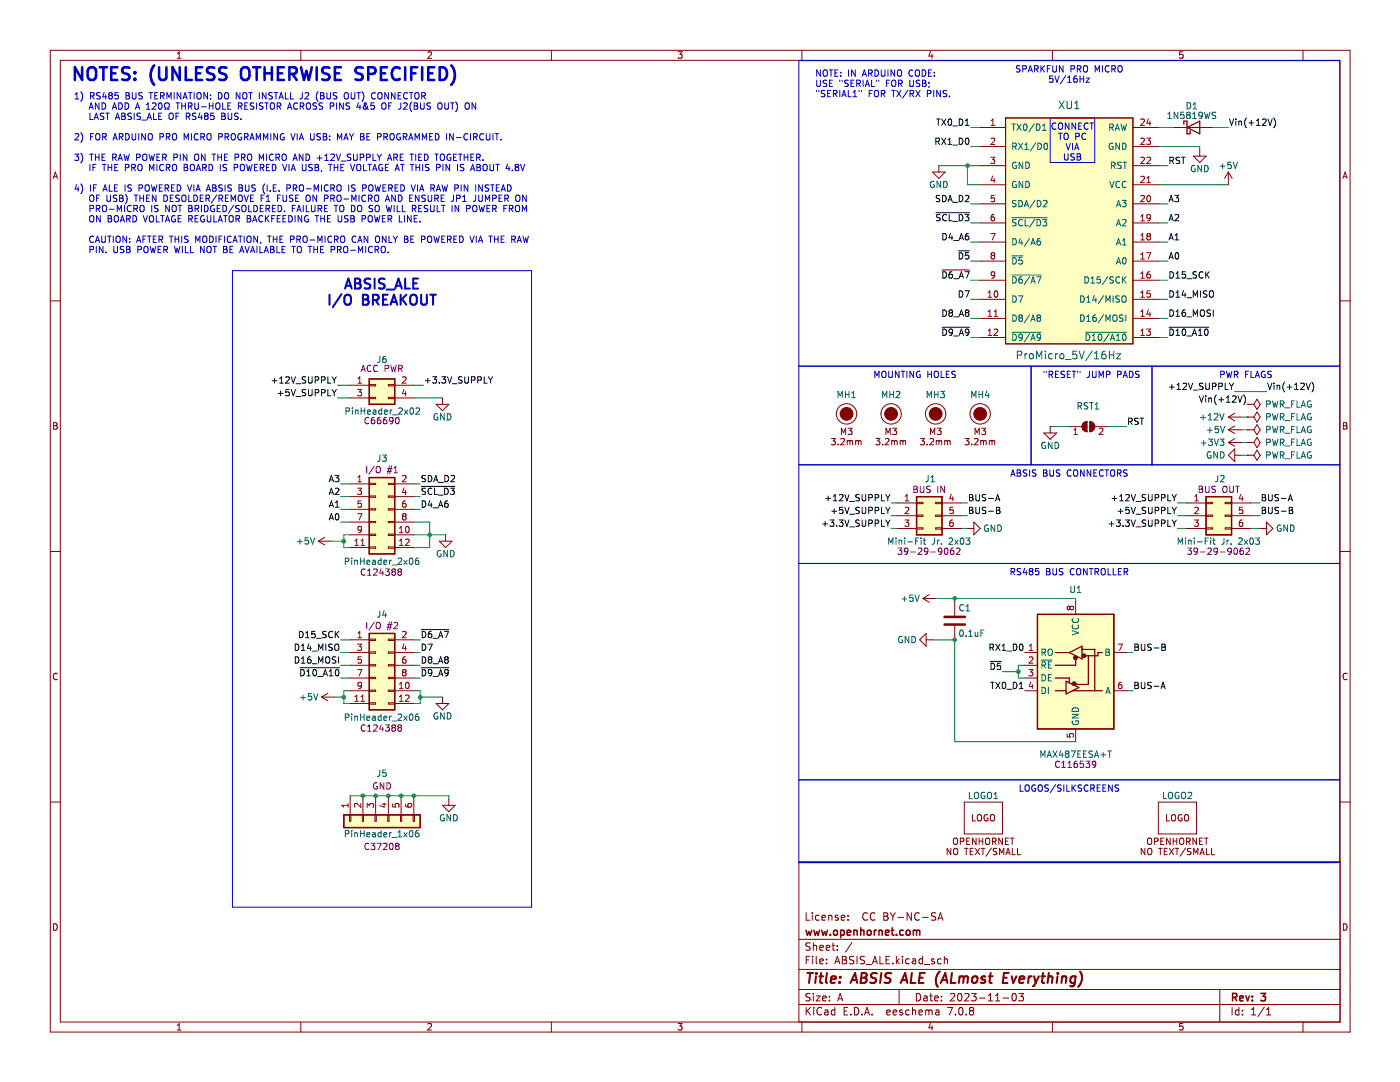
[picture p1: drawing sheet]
<svg xmlns="http://www.w3.org/2000/svg" width="279mm" height="216mm" viewBox="0 0 279 216" stroke-linecap="round" stroke-linejoin="round" font-family="sans-serif">
<g fill="none" stroke="#840000" stroke-width=".2">
<path d="M10 10h259.4v195.9h-259.4zM12 12h255.4v191.9h-255.4zM35.4 11.6h.7M35.4 10.7l.4-.4v1.3M60 10v2M85.4 10.5l.5-.2 .2 .4-.8 .9h.8M110 10v2M135.3 10.3h.8l-.4 .5 .4 .1v.6l-.2 .1-.6-.1M160 10v2M185.7 10.3l-.3 .9h.8M186 10.8v.8M210 10v2"/>
<path d="M236.1 10.3h-.7v.6l.2-.1 .4 .1 .1 .2v.4l-.2 .1-.5-.1M260 10v2M10.6 35.6l.4-1.3 .5 1.3M10.7 35.3h.6M268 35.6l.4-1.3 .5 1.3M268.1 35.3h.6M10 60h2M267.4 60h2M10.7 84.3h.4l.3 .3-.3 .3 .3 .2v.3l-.2 .2h-.5zM10.7 84.9h.4M268.1 84.3h.4l.3 .3-.3 .3 .3 .2v.3l-.2 .2h-.5zM268.1 84.9h.4"/>
<path d="M10 110h2M267.4 110h2M11.4 134.5a.62 .62 0 0 0-.8 .4 .62 .62 0 0 0 .6 .7l.2-.1M268.8 134.5a.62 .62 0 0 0-.8 .4 .62 .62 0 0 0 .6 .7l.2-.1M10 160h2M267.4 171.9h-108v32M267.4 160h2M10.7 184.3a.66 .66 0 0 1 .7 .7 .66 .66 0 0 1-.7 .6zM159.4 197.4h108M159.4 193.4h108M159.4 187.4h108M160.9 182.1v1.5h.7"/>
<path d="M160.9 191.5h.5M161.6 190.8h-.7v1.5M161.7 198.3l-.6-.1-.2 .2v.4l.6 .3 .2 .3-.3 .3h-.6M161.7 188.2l-.6-.1-.2 .2v.4l.6 .3 .2 .3-.3 .3h-.6M162.1 182.1v.2M162.1 182.6v1M162.2 190.8v.2M162.2 191.3v1M162.3 188.1v1.5M162.3 198.2v.2M162.3 198.7v1M162.3 188.8l.2-.2 .4 .1 .1 .9"/>
<path d="M162.9 198.7h.8l-.8 1h.8M162.9 190.8v1.3l.2 .2M163.5 182.7l-.5-.1-.3 .3 .2 .7h.6M163.6 191.8l.7-.1-.1-.3-.4-.1-.2 .2 .1 .8h.5M163.6 189.1l.7-.1-.1-.3-.4-.1-.2 .2 .1 .8h.5M164 183.1l.7-.1v-.3l-.5-.1-.2 .2 .1 .8h.6M164.2 199.2l.7-.1-.1-.3-.4-.1-.2 .2v.8h.6M164.9 189.1l.7-.1-.1-.3-.4-.1-.2 .2 .1 .8h.5M165 192.2v.1M165 191.4v.1M165.4 182.8l.2-.2 .4 .1v.9M165.4 182.6v1"/>
<path d="M165.5 198.8v.1M165.5 199.6v.1M166 188.6h.6M166.2 188.1v1.3l.4 .2M166.6 192.3l.5-1.5 .5 1.5M166.7 191.9h.8M167.1 189.5v.1M167.1 188.7v.1M167.2 199.7l.5-1.5 .5 1.5M167.2 182.7l-.3-.1-.2 .2v.3l.5 .1v.4h-.5M167.3 199.3h.7M167.9 183.1l.7-.1-.1-.3-.4-.1-.2 .2 .1 .8h.5"/>
<path d="M168.1 191.5h.5M168.1 190.8l.7 .2 .1 .3-.3 .2a.4 .4 0 0 1 .4 .4 .4 .4 0 0 1-.3 .4h-.6zM169.2 183.5v.1M169.2 182.7v.1M170 188.1l-1.3 1.9M170.4 190.9l-.6-.1-.2 .2v.4l.6 .3 .2 .3-.3 .3h-.6M171 190.8v1.5M172.5 190.9l-.5-.1-.3 .2v.4l.7 .3 .1 .3-.3 .3h-.5M172.8 192.5h1.2M173.1 182.3a.71 .71 0 0 0-1 .5 .71 .71 0 0 0 .7 .8l.3-.1M174.1 192.3l.5-1.5 .5 1.5M174.2 191.9h.8"/>
<path d="M174.6 182.3a.71 .71 0 0 0-1 .5 .71 .71 0 0 0 .7 .8l.3-.1M175.6 190.8v1.5h.7M176.4 182.1l.7 .2 .1 .3-.3 .2a.4 .4 0 0 1 .4 .4 .4 .4 0 0 1-.3 .4h-.6zM176.4 182.8h.5M176.8 191.5h.5M177.5 190.8h-.7v1.5h.7M177.7 182.1l.5 .8M178.2 192.2v.1M178.2 182.9v.7M178.7 182.1l-.5 .8M178.9 190.8v1.5M179 191.8l.5 .5"/>
<path d="M179.2 183.1h1.1M179.4 197.4v3M179.5 191.3l-.6 .6M180.1 190.8v.2M180.1 191.3v1M181.5 191.4l-.5-.1-.3 .3 .2 .7h.6M181.9 182.1v1.5l-.9-1.5v1.5M182.1 191.4h.6v.9M182.7 191.7l-.5 .1-.2 .2 .2 .3h.5M182.9 198.2a.76 .76 0 0 1 .9 .8 .76 .76 0 0 1-.9 .7zM183.5 182.3a.71 .71 0 0 0-1 .5 .71 .71 0 0 0 .7 .8l.3-.1M184.1 183.1h1.1"/>
<path d="M184.1 191.4l-.4-.1-.3 .3 .1 .7h.6M184.1 190.8v1.5M184.4 198.8h.6v.9M184.5 192.5h1.1M185 199.1l-.5 .1-.2 .2 .2 .3h.5M185.5 198.7h.6M185.7 198.2v1.3l.4 .2M186.5 191.4l-.4-.1-.2 .2 .1 .3 .5 .1v.4h-.6M186.5 199.2l.7-.1v-.3l-.5-.1-.2 .2 .1 .8h.6M186.7 182.2l-.5-.1-.2 .2v.4l.6 .3 .1 .3-.2 .3h-.6M187.2 183.6l.5-1.5 .5 1.5M187.3 183.2h.7"/>
<path d="M187.8 191.4l-.4-.1-.3 .3 .1 .7h.6M187.9 199.6v.1M187.9 198.8v.1M188.5 191.5l.2-.2 .3 .1 .1 .9M188.5 190.8v1.5M189.7 198.4l.5-.2 .3 .5-.9 1h.9M191.2 198.4l.3-.2a.8 .8 0 0 1 .5 .8 .8 .8 0 0 1-.5 .7l-.3-.1-.1-.4zM192.5 198.4l.6-.2 .3 .5-.9 1h.9M193.9 198.2h.9l-.5 .6 .4 .1v.7l-.2 .1-.6-.1M195.5 199.2h1.1M197.2 199.7h.9M197.2 198.7l.5-.5v1.5"/>
<path d="M198.7 199.7h.8M198.7 198.7l.4-.5v1.5M200.2 199.2h1.1M202.1 198.4l.2-.2a.8 .8 0 0 1 .5 .8 .8 .8 0 0 1-.5 .7l-.2-.1-.1-.4zM203.3 198.2h.9l-.5 .6 .5 .1v.7l-.2 .1-.7-.1M243.4 197.4v6.5M268.1 184.3a.66 .66 0 0 1 .7 .7 .66 .66 0 0 1-.7 .6zM35.4 204.6l.4-.4v1.3M35.4 205.5h.7M60 203.9v2M85.4 204.4l.5-.2 .2 .4-.8 .9h.8M110 203.9v2"/>
<path d="M135.3 204.2h.8l-.4 .5 .4 .1v.6l-.2 .1-.6-.1M159.4 200.4h108M160 203.9v2M160.9 201v1.5M161.1 201.7l.6 .8M161.7 201l-.8 .9M162.4 201v.2M162.4 201.5v1M164 201.2a.71 .71 0 0 0-1 .5 .71 .71 0 0 0 .7 .8l.3-.1M164.6 201.6h.6v.9M165.2 201.9l-.5 .1-.2 .2 .2 .3h.5M166.6 201.6l-.4-.1-.3 .3 .1 .7h.6"/>
<path d="M166.6 201v1.5M168.5 201.7h.5M169.2 201h-.7v1.5h.7M169.8 202.4v.1M170.5 201a.76 .76 0 0 1 .9 .8 .76 .76 0 0 1-.9 .7zM172 202.4v.1M172.5 202.5l.5-1.5 .5 1.5M172.7 202.1h.7M174 202.4v.1M177 202l.7-.1-.1-.3-.4-.1-.2 .2v.8h.6M178.2 202l.8-.1-.1-.3-.4-.1-.3 .2 .1 .8h.6M180.1 201.6l-.4-.1-.2 .2 .1 .3 .5 .1v.4h-.6"/>
<path d="M181.5 201.6l-.5-.1-.3 .3 .2 .7h.6M182.1 201.7l.2-.2 .4 .1v.9M182.1 201v1.5M183.4 202l.7-.1-.1-.3-.4-.1-.2 .2 .1 .8h.5M184.7 201.7l.5-.2 .2 .2M184.7 201.5v1M185.4 201.7l.2-.2 .4 .1v.9M185.4 201.7v.8M185.7 204.2l-.3 .9h.8M186 204.7v.8M186.7 201.6h.6l.1 .9M187.4 201.9l-.5 .1-.2 .2 .2 .3h.5"/>
<path d="M189.1 201h1l-.6 1.5M190.7 202.4v.1M191.5 201.2l.2-.2a.8 .8 0 0 1 .5 .8 .8 .8 0 0 1-.5 .7l-.2-.1-.2-.4zM192.8 202.4v.1M193.7 201.7l-.2 .3v.2l.2 .3h.5l.1-.3-.1-.4-.2-.1M193.7 201.7l-.2-.3 .2-.4 .5 .1 .1 .2-.3 .4M193.7 201.7h.3M210 203.9v2M236.1 204.2h-.7v.6l.2-.1 .4 .1 .1 .2v.4l-.2 .1-.5-.1M245.9 201v1.5M247.2 201.6l-.4-.1-.3 .3 .2 .7h.5M247.2 201v1.5"/>
<path d="M248 202.4v.1M248 201.6v.1M249.7 202.5h.9M249.7 201.5l.5-.5v1.5M252.3 201l-1.3 1.9M252.7 202.5h.9M252.7 201.5l.5-.5v1.5M260 203.9v2"/>
</g>
<g fill="none" stroke="#840000" stroke-width=".3">
<path d="M160.8 185.6l.3 1 .3-.7 .3 .7 .3-1M162.4 185.6l.3 1 .3-.7 .3 .7 .3-1M164 185.6l.3 1 .3-.7 .2 .7 .3-1M165.7 186.5v.1M166.4 185.8l.2-.2 .5 .2v.5l-.1 .2-.4 .1-.2-.1zM167.8 185.7l.4-.1 .3 .3-.2 .6h-.5M167.8 185.6v1.5M169.1 186.1l.7-.1-.1-.3-.4-.1-.2 .2v.7h.6M170.4 185.8l.2-.2 .4 .1 .1 .9M170.4 185.6v1M171.8 185.8l.2-.2 .3 .1 .1 .9M171.8 185.1v1.5"/>
<path d="M173.2 185.7l.4-.1 .2 .3v.4l-.2 .3-.4-.1-.1-.2zM174.5 185.6v1M174.9 185.6l-.4 .3M175.4 185.8l.2-.2 .4 .1 .1 .9M175.4 185.6v1M176.7 186.1l.7-.1-.1-.3-.4-.1-.2 .2 .1 .7h.5M177.8 185.6h.6M178.1 185.1v1.3l.3 .2M178.9 186.5v.1M180.3 185.7l-.5-.1-.2 .3 .1 .6h.6M180.9 185.8l.2-.2 .5 .2v.5l-.1 .2-.4 .1-.2-.1zM182.3 185.8l.4-.2 .2 .2"/>
<path d="M182.3 185.6v1M182.9 185.8l.2-.2 .4 .1 .1 .9M182.9 185.8v.8M246 199l.7-.1 .1-.2v-.3l-.2-.2h-.6v1.5M246.3 199l.5 .7M247.4 199.2l.7-.1v-.3l-.5-.1-.2 .2 .1 .7h.6M248.6 198.7l.4 1 .3-1M249.9 199.6v.1M249.9 198.8v.1M251.6 198.2h1l-.5 .6 .4 .1v.7l-.2 .1-.7-.1"/>
</g>
<g fill="none" stroke="#840000" stroke-width=".4">
<path d="M161.1 194.1h1.2M161.7 194.1l-.3 2M162.9 194.8l-.2 1.3M162.9 194.1v.2M163.5 194.8h.8M163.9 194.1l-.2 1.8v.1l.4 .1M165 194.1l-.2 1.8 .3 .2M165.8 195.5l1-.2-.1-.4h-.7l-.2 1 .2 .2 .6-.1M167.6 196l-.1 .1M167.7 194.9v.2M169.7 196.1l1-2 .4 2M170 195.6h.9"/>
<path d="M171.9 195.1h.6M172 194.1l.8 .1a.51 .51 0 0 1 .1 .6 .51 .51 0 0 1-.4 .3l.3 .1a.58 .58 0 0 1-.3 .9h-.8zM175 194.2a.85 .85 0 0 0-1 .1 .45 .45 0 0 0 .2 .8l.5 .2a.51 .51 0 0 1 .1 .5 .51 .51 0 0 1-.4 .3l-.7-.1M175.9 194.1l-.3 2M177.9 194.2a.85 .85 0 0 0-1.1 .1 .45 .45 0 0 0 .2 .8l.6 .2a.51 .51 0 0 1 .1 .5 .51 .51 0 0 1-.4 .3l-.8-.1M179.7 196.1l1-2 .4 2M180 195.6h.9M182 194.1l-.3 2h1M183.5 195.1h.7M184.6 194.1h-1l-.2 2h.9M187.5 193.9a2.35 2.35 0 0 0-.3 3M187.7 196.1l1-2 .4 2"/>
<path d="M188 195.6h.9M190 194.1l-.3 2h1M191.5 195a.49 .49 0 0 1 .8 .1M191.5 194.8l-.1 1.3M192.3 195.1a.5 .5 0 0 1 .8-.2v1.2M192.3 195.1l-.1 1M194.2 195a.52 .52 0 0 1 .5-.2 .52 .52 0 0 1 .4 .4l-.1 .6a.55 .55 0 0 1-.5 .3 .55 .55 0 0 1-.5-.3zM196.7 194.9a.49 .49 0 0 0-.8 .3v.2l.7 .2v.3l-.3 .2-.6-.1M197.3 194.8h.8M197.7 194.1l-.2 1.8 .1 .1 .3 .1M200.2 195.1h.7M201.3 194.1h-.9l-.3 2h1"/>
<path d="M201.9 194.8l.3 1.3 .7-1.3M203.4 195.5l1-.2v-.4h-.8l-.2 1 .2 .2 .6-.1M205.3 194.8l-.1 1.3M205.9 194.8l-.4 .1-.2 .3M206.4 194.8l.3 1.3M206.7 196.1l-.3 .5-.3 .2M207.3 194.8l-.6 1.3M207.8 194.8h.8M208.2 194.1l-.2 1.8v.1l.4 .1M209.2 195a.49 .49 0 0 1 .9 .1l-.2 1M209.3 194.1l-.2 2M211 194.8l-.1 1.3"/>
<path d="M211.1 194.1v.2M212 195a.49 .49 0 0 1 .8 .1l-.1 1M212 194.8l-.2 1.3M214.7 194.9a.66 .66 0 0 0-1 .3l-.1 .6 .1 .2h.8M214.7 194.8l-.4 1.8a.57 .57 0 0 1-.7 .1M215.5 193.9a2.32 2.32 0 0 1-.3 3"/>
</g>
<path d="M200.7 23.5h25.4v45.1h-25.4z" fill-rule="evenodd" fill="#ffffc2"/>
<path d="M200.7 23.5h25.4v45.1h-25.4z" fill="none" stroke="#840000" stroke-width=".2"/>
<path d="M182.9 99.1h5.1v7.6h-5.1z" fill-rule="evenodd" fill="#ffffc2"/>
<path d="M182.9 99.1h5.1v7.6h-5.1z" fill="none" stroke="#840000" stroke-width=".25"/>
<path d="M207 122.6h15.3v22.9h-15.3z" fill-rule="evenodd" fill="#ffffc2"/>
<path d="M207 122.6h15.3v22.9h-15.3z" fill="none" stroke="#840000" stroke-width=".25"/>
<path d="M240.7 99.1h5.1v7.6h-5.1z" fill-rule="evenodd" fill="#ffffc2"/>
<path d="M240.7 99.1h5.1v7.6h-5.1z" fill="none" stroke="#840000" stroke-width=".25"/>
<path d="M73.7 75.6h5.1v5.1h-5.1z" fill-rule="evenodd" fill="#ffffc2"/>
<path d="M73.7 75.6h5.1v5.1h-5.1z" fill="none" stroke="#840000" stroke-width=".25"/>
<path d="M68.6 162.6h15.3v2.5h-15.3z" fill-rule="evenodd" fill="#ffffc2"/>
<path d="M68.6 162.6h15.3v2.5h-15.3z" fill="none" stroke="#840000" stroke-width=".25"/>
<path d="M73.7 126.4h5.1v15.2h-5.1z" fill-rule="evenodd" fill="#ffffc2"/>
<path d="M73.7 126.4h5.1v15.2h-5.1z" fill="none" stroke="#840000" stroke-width=".25"/>
<path d="M73.7 95.3h5.1v15.2h-5.1z" fill-rule="evenodd" fill="#ffffc2"/>
<path d="M236.3 24.8v-.6h.6v2.5h.6v-.6M236.9 25.4l2.5-1.2v2.5zM73.7 95.3h5.1v15.2h-5.1z" fill="none" stroke="#840000" stroke-width=".25"/>
<g fill="none" stroke="#0000c2" stroke-width=".2">
<path d="M15 19.8h.7M15 18.8l.3-.3v1.3M16.1 18.3a1.46 1.46 0 0 1 0 1.9M18.1 19.1h.6v-.5l-.6-.1v1.3M18.4 19.1l.4 .7M20 18.5h-.5l-.2 .1v.4l.6 .2 .1 .3-.2 .3-.5-.1M20.8 18.4l-.3 .9h.8M21.1 18.9v.9M21.9 19l-.2 .3 .1 .3 .1 .2 .4-.1 .1-.2v-.2l-.2-.3M21.9 19l-.2-.2 .2-.3h.3l.2 .2-.2 .3M21.9 19h.3M23.6 18.5h-.6l-.1 .6 .2-.1h.4l.1 .2v.4l-.2 .2-.5-.2"/>
<path d="M25.1 18.5h.5l.2 .2-.2 .4 .2 .1 .1 .3-.3 .3h-.5zM25.1 19.1h.5M26.4 18.5v1l.3 .3 .3-.1 .1-.2v-1M28.4 18.5h-.5l-.2 .1v.4l.6 .2 .1 .3-.2 .3-.5-.1M29.7 18.5h.8M30.1 18.5v1.3M30.9 19.1h.4M31.5 18.5h-.6v1.3h.6M32 19.1h.6l.1-.5-.7-.1v1.3M32.3 19.1l.5 .7M33.3 19.8v-1.3l.4 .9 .5-.9v1.3M34.8 18.5v1.3"/>
<path d="M36.1 18.5v1.3l-.7-1.3v1.3M36.5 19.8l.4-1.3 .5 1.3M36.6 19.4h.6M37.6 18.5h.7M38 18.5v1.3M38.8 18.5v1.3M39.5 18.5h.1a.43 .43 0 0 1 .5 .4v.4a.42 .42 0 0 1-.4 .5 .42 .42 0 0 1-.4-.5zM41.4 18.5v1.3l-.7-1.3v1.3M42 19.6v.2M42 19v.1M43.6 18.5a.64 .64 0 0 1 .7 .6 .64 .64 0 0 1-.7 .7zM44.9 18.7l.2-.2a.43 .43 0 0 1 .5 .4v.4a.42 .42 0 0 1-.4 .5 .42 .42 0 0 1-.4-.5z"/>
<path d="M47.9 18.5v1.3l-.7-1.3v1.3M48.5 18.7l.2-.2a.43 .43 0 0 1 .6 .4v.4a.42 .42 0 0 1-.4 .5 .42 .42 0 0 1-.5-.5zM49.6 18.5h.8M50 18.5v1.3M51.8 18.5v1.3M53.1 18.5v1.3l-.7-1.3v1.3M54.4 18.5h-.5l-.2 .1v.4l.5 .2 .2 .3-.3 .3-.5-.1M54.7 18.5h.7M55.1 18.5v1.3M55.7 19.8l.4-1.3 .4 1.3M55.8 19.4h.6M57 18.5v1.3h.6"/>
<path d="M58 18.5v1.3h.6M60.3 18.5v1.1l-.4 .2M60.9 18.6l.5-.1 .2 .3-.8 1h.8M63.5 18.3a1.46 1.46 0 0 0 0 1.9M64 18.5h.4l.2 .2-.2 .4 .2 .1 .1 .3-.2 .3h-.5zM64 19.1h.4M65.2 18.5v1l.3 .3 .3-.1 .2-.2v-1M67.2 18.5h-.4l-.2 .1v.4l.5 .2 .1 .3-.2 .3-.5-.1M68.7 18.7l.3-.2a.43 .43 0 0 1 .5 .4v.4a.42 .42 0 0 1-.4 .5 .42 .42 0 0 1-.4-.5zM70.1 18.5v1l.2 .3 .4-.1 .1-.2v-1M71.2 18.5h.8M71.6 18.5v1.3"/>
<path d="M72.3 18.3a1.46 1.46 0 0 1 0 1.9M74.9 18.6a.6 .6 0 0 0-.8 .4 .6 .6 0 0 0 .6 .8l.2-.2M75.5 18.7l.2-.2a.43 .43 0 0 1 .5 .4v.4a.42 .42 0 0 1-.4 .5 .42 .42 0 0 1-.4-.5zM77.5 18.5v1.3l-.7-1.3v1.3M78.8 18.5v1.3l-.7-1.3v1.3M79.5 19.1h.4M80.1 18.5h-.6v1.3h.6M81.3 18.6a.6 .6 0 0 0-.8 .4 .6 .6 0 0 0 .6 .8l.2-.2M81.7 18.5h.7M82.1 18.5v1.3M82.8 18.7l.3-.2a.43 .43 0 0 1 .5 .4v.4a.42 .42 0 0 1-.4 .5 .42 .42 0 0 1-.4-.5zM84.2 19.1h.6v-.5l-.6-.1v1.3"/>
<path d="M84.5 19.1l.4 .7M159.4 12.1h108v160h-108zM162.9 18v.3M163 16v1l.2 .3 .4-.1 .1-.2v-1M163.4 18v.3M163.7 13.9v1.3l-.7-1.3v1.3M164.3 14.1l.3-.2a.43 .43 0 0 1 .5 .5v.4a.42 .42 0 0 1-.4 .4 .42 .42 0 0 1-.4-.4zM164.6 18.1l-.5-.1-.1 .2v.3l.5 .3 .1 .3-.2 .2-.5-.1M165 16.1l-.5-.1-.2 .1v.4l.6 .2 .1 .3-.2 .3-.5-.1M165.2 18.6h.4M165.5 13.9h.7M165.5 16.6h.5"/>
<path d="M165.8 18h-.6v1.3h.6M165.8 13.9v1.3M166.1 16h-.6v1.3h.6M166.3 18.7l.6-.1 .1-.4-.7-.2v1.3M166.6 18.7l.5 .6M166.6 14.6h.5M167.2 13.9h-.6v1.3h.6M167.6 18v1.3M167.6 16v.2M167.8 15.1v.1M167.8 14.4v.2M168 19.3l.4-1.3 .5 1.3"/>
<path d="M168.1 16v.2M168.1 18.9h.6M169.3 16.1l-.5-.1-.2 .1v.4l.6 .2 .1 .3-.3 .3-.4-.1M169.3 18v1.3h.6M169.3 13.9v1.3M169.8 16.6h.5M170.3 19.3h.7M170.3 18.4l.3-.4v1.3M170.4 16h-.6v1.3h.6M170.7 13.9v1.3l-.7-1.3v1.3M171 16.7l.6-.1v-.5l-.6-.1v1.3M171.3 16.7l.4 .6"/>
<path d="M171.5 18v.3M171.9 18v.3M172.1 15.2l.4-1.3 .4 1.3M172.2 14.9h.6M172.3 16v1.3M172.7 17.3l.4-1.3 .4 1.3M172.8 16.9h.6M173.3 14.6h.6l.1-.5-.7-.2v1.3M173.5 18.6h.4M173.6 14.6l.5 .6M173.9 16v1.3h.7M174.1 18h-.6v1.3"/>
<path d="M174.6 18.2l.2-.2a.43 .43 0 0 1 .5 .5v.4a.42 .42 0 0 1-.4 .4 .42 .42 0 0 1-.4-.4zM174.6 13.9a.64 .64 0 0 1 .7 .7 .64 .64 0 0 1-.7 .6zM174.9 16v.2M175.4 16v.2M175.9 18.7l.6-.1v-.4l-.6-.2v1.3M175.9 13.9v1.1l.2 .2h.4l.1-.2v-1.1M176.2 18.7l.4 .6M176.9 16.6h.4M177.2 13.9v1.3M177.5 16h-.6v1.3M177.9 18h.8M178 16.2l.2-.2a.43 .43 0 0 1 .6 .4v.4a.42 .42 0 0 1-.4 .5 .42 .42 0 0 1-.5-.5z"/>
<path d="M178.3 18v1.3M178.5 13.9v1.3l-.7-1.3v1.3M179 18l.8 1.3M179.1 14.1l.3-.2a.43 .43 0 0 1 .5 .5v.4a.42 .42 0 0 1-.4 .4 .42 .42 0 0 1-.4-.4zM179.3 16.7l.6-.1 .1-.5-.7-.1v1.3M179.6 16.7l.5 .6M179.8 18l-.8 1.3M181.2 18l-1.1 1.6M181.6 16v1l.2 .3 .4-.1 .1-.2v-1M181.6 18.7l.6-.1 .1-.4-.7-.2v1.3M181.9 18.7l.5 .6M182.2 14.1a.6 .6 0 0 0-.9 .4 .6 .6 0 0 0 .6 .7l.3-.1"/>
<path d="M182.8 18l.8 1.3M182.8 14l.2-.1a.43 .43 0 0 1 .5 .5v.4a.42 .42 0 0 1-.4 .4 .42 .42 0 0 1-.4-.4zM183.6 16.1l-.5-.1-.2 .1v.4l.5 .2 .2 .3-.3 .3-.5-.1M183.6 18l-.8 1.3M184 13.9a.64 .64 0 0 1 .8 .7 .64 .64 0 0 1-.8 .6zM184.1 16h.4l.3 .2-.3 .4 .3 .1v.3l-.2 .3h-.5zM184.1 16.6h.4M185.1 18.7l.6-.1v-.4l-.6-.2v1.3M185.3 14.6h.4M185.4 16.5v.1M185.4 17.2l-.1 .2M185.9 13.9h-.6v1.3h.6"/>
<path d="M186.3 18v1.3M186.5 14.4v.2M186.5 15.1v.1M187.7 18v1.3l-.8-1.3v1.3M188.9 18.1l-.4-.1-.2 .2v.3l.5 .3 .1 .3-.2 .2-.5-.1M189.5 19.2v.1M203.6 13.2l-.5-.1-.2 .1v.4l.5 .2 .2 .3-.3 .3-.5-.1M204.1 13.8l.6-.1 .1-.5-.7-.1v1.3M205.2 14.4l.4-1.3 .4 1.3M205.3 14h.6M206.5 13.8l.6-.1v-.5l-.6-.1v1.3M206.8 13.8l.4 .6"/>
<path d="M207.7 13.1v1.3M207.9 13.7l.6 .7M208.5 13.1l-.8 .7M209 13.7h.4M209.6 13.1h-.6v1.3M210.1 15.2h-.6l-.1 .6 .2-.2 .4 .1 .2 .2-.1 .4-.2 .1-.5-.1M210.1 13.1v1l.2 .3 .4-.1 .1-.2v-1M210.5 15.2l.4 1.2 .5-1.2M212.2 13.1v1.3l-.8-1.3v1.3M212.7 15.1l-1.1 1.6M213.1 16.4h.7M213.1 15.5l.3-.3v1.2"/>
<path d="M213.7 13.8l.6-.1 .1-.5-.7-.1v1.3M214.9 15.2h-.4l-.2 .3v.7l.2 .2 .4-.1 .1-.4-.1-.2-.4-.1-.2 .3M215 13.8l.6-.1 .1-.5-.7-.1v1.3M215.3 13.8l.4 .6M215.5 15.2v1.2M215.5 15.8h.8M216.3 15.2v1.2M216.3 13.3l.2-.2a.43 .43 0 0 1 .6 .4v.5a.42 .42 0 0 1-.5 .4 .42 .42 0 0 1-.4-.4zM216.8 15.6h.6l-.6 .8h.6M218.6 14.4v-1.3l.4 .9 .4-.9v1.3M220 13.1v1.3M221.3 13.2a.6 .6 0 0 0-.8 .5 .6 .6 0 0 0 .6 .7l.2-.1"/>
<path d="M221.9 13.8l.6-.1 .1-.5-.7-.1v1.3M222.2 13.8l.4 .6M223.2 13.3l.2-.2a.43 .43 0 0 1 .5 .4v.5a.42 .42 0 0 1-.4 .4 .42 .42 0 0 1-.4-.4zM14.9 30.8h.8l-.4 .4 .3 .2v.5l-.1 .1-.6-.1M15 26.8l.5-.1 .2 .3-.8 .9h.8M15.3 36.8l-.3 .9h.8M15.6 37.3v.9M16.1 26.5a1.46 1.46 0 0 1 0 1.9M16.1 30.6a1.46 1.46 0 0 1 0 1.9M16.1 36.7a1.46 1.46 0 0 1 0 1.9M17.8 21.8l.4-1.3 .4 1.3M17.9 21.4h.6"/>
<path d="M17.9 30.8h.7M17.9 22.6v1.2h.7M17.9 32.8v1.3M17.9 39.1l.3-.2a.43 .43 0 0 1 .5 .5v.4a.42 .42 0 0 1-.4 .4 .42 .42 0 0 1-.4-.4zM18.1 27.3h.4M18.1 36.9v1.3M18.2 30.8v1.2M18.6 33.4h.4M18.7 26.7h-.6v1.2M18.7 37.5h.4M18.8 23.8l.4-1.2 .4 1.2M18.9 23.5h.6"/>
<path d="M19 30.8v1.2M19 31.4h.8M19.2 26.8l.2-.1a.43 .43 0 0 1 .5 .4v.4a.42 .42 0 0 1-.4 .4 .42 .42 0 0 1-.4-.4zM19.2 32.8h-.6v1.3M19.3 39.5h.4M19.3 36.9h-.6v1.3M19.8 20.5v1.3l-.8-1.3v1.3M19.8 30.8v1.2M19.9 38.9h-.6v1.3M20.4 20.5a.64 .64 0 0 1 .7 .7 .64 .64 0 0 1-.7 .6zM20.4 31.4h.4M20.4 32.8h.8"/>
<path d="M20.5 27.3h.6l.1-.5-.7-.1v1.2M20.5 38.2l.5-1.3 .4 1.3M20.7 37.8h.6M20.7 22.6h-.5l-.1 .1v.4l.5 .2 .1 .3-.2 .2h-.5M20.8 27.3l.4 .6M20.8 32.8v1.3M21 30.8h-.6v1.2h.6M21.1 22.6h.7M21.3 38.9v1.1l.3 .2 .3-.1 .2-.1v-1.1M21.5 22.6v1.2M21.6 33.4h.7M21.6 32.8v1.3"/>
<path d="M21.8 36.9v1.3h.6M22.3 32.8v1.3M22.4 21.8l.4-1.3 .5 1.3M22.5 31.4h.6v-.5l-.6-.1v1.2M22.5 21.4h.6M22.5 27.9l.5-1.2 .4 1.2M22.7 27.6h.6M22.8 31.4l.4 .6M22.8 37.5h.5M22.9 33.4h.4M23 23.8l.5-1.2 .4 1.2M23.1 23.5h.7"/>
<path d="M23.3 39l-.5-.1-.1 .2v.3l.5 .3 .1 .3-.2 .2-.5-.1M23.5 36.9h-.7v1.3h.7M23.5 32.8h-.6v1.3h.6M23.6 32l.4-1.2 .4 1.2M23.7 20.5a.64 .64 0 0 1 .7 .7 .64 .64 0 0 1-.7 .6zM23.7 31.7h.6M23.8 27.3h.6l.1-.5-.7-.1v1.2M23.9 38.9h.4l.2 .3-.2 .3 .2 .2 .1 .3-.2 .2h-.5zM23.9 39.5h.4M24.1 27.3l.4 .6M24.3 22.6h.4l.3 .2-.3 .4 .3 .1v.3l-.2 .2h-.5zM24.3 23.2h.4"/>
<path d="M24.7 30.8l.3 1.2 .3-.9 .2 .9 .3-1.2M25 20.5a.64 .64 0 0 1 .7 .7 .64 .64 0 0 1-.7 .6zM25 36.9v1.3M25 33.5l.6-.1 .1-.5-.7-.1v1.3M25 38.7a1.46 1.46 0 0 1 0 2M25.1 26.7a.64 .64 0 0 1 .7 .6 .64 .64 0 0 1-.7 .6zM26.2 22.6h-.5l-.1 .1v.4l.5 .2 .1 .3-.2 .2h-.5M26.2 36.9h-.5l-.1 .1v.4l.5 .2 .1 .3-.2 .3-.5-.1M26.3 33.5l.6-.1 .1-.5-.7-.1v1.3M26.4 26.7v1l.2 .2h.4l.1-.2v-1M26.6 33.5l.4 .6M26.8 22.6v1.2"/>
<path d="M26.8 38.9h.7M27 21.8l.4-1.3 .5 1.3M27.1 38.9v1.3M27.1 21.4h.6M27.3 31.4h.6v-.5l-.6-.1v1.2M27.7 32.9l.1-.1a.43 .43 0 0 1 .5 .4v.4a.42 .42 0 0 1-.4 .5 .42 .42 0 0 1-.4-.5zM27.7 26.7v1.2M27.7 37.6l.6-.1 .1-.5-.7-.1v1.3M27.9 39.5h.8M27.9 38.9v1.3M28 22.6h-.4l-.2 .1v.4l.5 .2 .1 .3-.2 .2h-.5M28.3 24h1"/>
<path d="M28.5 30.9l.3-.1a.43 .43 0 0 1 .5 .4v.4a.42 .42 0 0 1-.4 .4 .42 .42 0 0 1-.4-.4zM28.7 38.9v1.3M29 37.1l.3-.2a.43 .43 0 0 1 .5 .4v.4a.42 .42 0 0 1-.4 .5 .42 .42 0 0 1-.4-.5zM29 26.7v1.2l-.7-1.2v1.2M29.2 21.8h.7M29.2 20.9l.4-.4v1.3M29.3 39.5h.4M29.4 23.8l.4-1.2 .4 1.2M29.5 23.5h.6M29.6 26.8l.3-.1a.43 .43 0 0 1 .5 .4v.4a.42 .42 0 0 1-.4 .4 .42 .42 0 0 1-.4-.4zM29.7 30.8l.3 1.2 .3-.9 .2 .9 .3-1.2M29.9 34.1v-1.3l.4 .9 .4-.9v1.3"/>
<path d="M29.9 38.9h-.6v1.3h.6M30.2 36.9l.3 1.3 .3-1 .2 1 .3-1.3M30.4 20.6l.5-.1 .2 .4-.8 .9h.8M30.6 22.6v1.2h.7M31.1 38.9v1.3l-.7-1.3v1.3M31.3 31.4h.4M31.3 32.8v1.3M31.7 23.2h.4M31.7 20.6l.2-.1a.68 .68 0 0 1 .5 .7 .68 .68 0 0 1-.5 .6l-.3-.5zM31.8 37.5h.4M31.9 30.8h-.6v1.2h.6M31.9 27.3h.6l.1-.5-.7-.1v1.2"/>
<path d="M32.3 22.6h-.6v1.2h.6M32.4 36.9h-.6v1.3h.6M32.5 31.4h.6v-.5l-.6-.1v1.2M32.6 32.9a.6 .6 0 0 0-.8 .4 .6 .6 0 0 0 .6 .8l.2-.2M32.7 38.9a.64 .64 0 0 1 .7 .7 .64 .64 0 0 1-.7 .6zM32.8 31.4l.4 .6M32.8 21.8h.3v-.2a.54 .54 0 0 1-.2-.8 .54 .54 0 0 1 .7-.2l.2 .6-.3 .4v.2h.3M32.9 37.6l.6-.1 .1-.5-.7-.1v1.3M33.2 33.5l.6-.1 .1-.5-.7-.1v1.3M33.2 27.3h.6l.1-.5-.7-.1v1.2M33.2 37.6l.5 .6M33.5 33.5l.4 .6"/>
<path d="M33.5 27.3l.4 .6M33.8 22.8l.2-.2a.43 .43 0 0 1 .6 .4v.4a.42 .42 0 0 1-.4 .5 .42 .42 0 0 1-.5-.5zM34 39.5h.4M34.2 37.5h.4M34.5 33l.2-.2a.43 .43 0 0 1 .5 .4v.4a.42 .42 0 0 1-.4 .5 .42 .42 0 0 1-.4-.5zM34.6 38.9h-.6v1.3h.6M34.6 26.7h.1a.43 .43 0 0 1 .5 .4v.4a.42 .42 0 0 1-.4 .4 .42 .42 0 0 1-.4-.4zM34.7 31.4h.6l.1-.5-.7-.1v1.2M34.8 36.9h-.6v1.3h.6M35.1 20.5h.7M35.1 23.2h.4M35.4 36.9a.64 .64 0 0 1 .7 .6 .64 .64 0 0 1-.7 .7z"/>
<path d="M35.5 20.5v1.3M35.7 22.6h-.6v1.2M35.8 39l-.5-.1-.2 .2v.3l.6 .3 .1 .3-.3 .2-.4-.1M36 30.8v1.2M36.3 20.5v1.3M36.3 21.1h.7M36.3 39.1l.3-.2a.43 .43 0 0 1 .5 .5v.4a.42 .42 0 0 1-.4 .4 .42 .42 0 0 1-.4-.4zM36.8 32.8h.4l.2 .2-.2 .4 .2 .1 .1 .3-.3 .3h-.4zM36.8 33.4h.4M36.8 27.9v-1.2l.4 .9 .4-.9v1.2M37 20.5v1.3M37.2 23.2h.6v-.5l-.6-.1v1.2"/>
<path d="M37.3 30.8v1.2l-.7-1.2v1.2M37.4 36.9l.4 1.3 .5-1.3M37.5 23.2l.4 .6M37.6 21.2l.6-.1 .1-.5-.7-.1v1.3M37.7 38.9v1.3h.6M37.9 21.2l.4 .6M38.1 32.9l.2-.1a.43 .43 0 0 1 .5 .4v.4a.42 .42 0 0 1-.4 .5 .42 .42 0 0 1-.4-.5zM38.2 26.7v1.2M38.7 38.9a.64 .64 0 0 1 .7 .7 .64 .64 0 0 1-.7 .6zM38.7 36.9v1.3M38.9 20.5v1.1l.2 .2 .4-.1 .1-.1v-1.1M39 30.8h.1a.43 .43 0 0 1 .6 .4v.4a.42 .42 0 0 1-.5 .4 .42 .42 0 0 1-.4-.4z"/>
<path d="M39.1 22.6h-.5l-.2 .1v.4l.6 .2 .1 .3-.2 .2h-.5M39.1 38.2l.4-1.3 .5 1.3M39.2 34.1l.4-1.3 .4 1.3M39.2 37.8h.6M39.3 33.7h.6M39.5 26.8a.6 .6 0 0 0-.8 .4 .6 .6 0 0 0 .6 .7l.2-.1M39.9 22.5l-.3 .9h.8M40 39.5h.4M40.1 27.3h.6v-.5l-.6-.1v1.2M40.2 21.3h1M40.2 23v.8M40.4 27.3l.4 .6"/>
<path d="M40.4 33.5l.6-.1 .1-.5-.7-.1v1.3M40.6 38.9h-.6v1.3h.6M40.7 33.5l.5 .6M40.9 30.8v1.2l-.7-1.2v1.2M41 23.1l-.2 .3 .1 .3 .1 .1h.4l.1-.2v-.2l-.2-.3M41 23.1l-.2-.2 .2-.3h.3l.2 .2-.2 .3M41 23.1h.3M41.1 39.6l.6-.1 .1-.4-.7-.2v1.3M41.2 38.2l.4-1.3 .4 1.3M41.3 37.8h.6M41.4 26.8l.2-.1a.43 .43 0 0 1 .5 .4v.4a.42 .42 0 0 1-.4 .4 .42 .42 0 0 1-.4-.4zM41.4 39.6l.4 .6"/>
<path d="M41.7 32.8a.64 .64 0 0 1 .7 .6 .64 .64 0 0 1-.7 .7zM41.8 21.1h.7M41.8 20.5v1.3M42.3 30.8h.7M42.4 36.9h.5l.2 .2-.2 .4 .2 .1 .1 .3-.3 .3h-.5zM42.4 37.5h.5M42.5 20.5v1.3M42.7 22.6h-.6l-.1 .6 .2-.1h.4l.1 .2v.4l-.2 .1-.5-.1M42.7 30.8v1.2M43.1 20.7l.2-.2a.43 .43 0 0 1 .6 .5v.4a.42 .42 0 0 1-.4 .4 .42 .42 0 0 1-.5-.4zM43.3 38.9l-1.1 1.6M43.5 31.4h.7"/>
<path d="M43.5 30.8v1.2M43.6 27.3h.7v-.5l-.7-.1v1.2M43.7 39.6l.6-.1 .1-.4-.7-.2v1.3M44 32.8v1.3M44 39.6l.4 .6M44.2 30.8v1.2M44.3 22.6h.4l.2 .2-.2 .4 .2 .1 .1 .3-.3 .2h-.4zM44.3 23.2h.4M44.4 36.9h-.5l-.2 .1v.4l.6 .2 .1 .3-.3 .3-.5-.1M44.4 20.5v1.3h.6M44.8 31.4h.4M44.9 36.9v1.3"/>
<path d="M44.9 27.3h.6l.1-.5-.7-.1v1.2M45 39.5h.4M45.2 32.9l-.5-.1-.1 .1v.4l.5 .2 .1 .3-.2 .3-.5-.1M45.2 27.3l.4 .6M45.4 30.8h-.6v1.2h.6M45.5 21.1h.4M45.5 22.6v1l.3 .2h.3l.1-.2v-1M45.6 38.9h-.6v1.3h.6M46.1 20.5h-.6v1.3h.6M46.2 36.9h-.5l-.2 .1v.4l.6 .2 .1 .3-.3 .3-.4-.1M46.2 26.8l.2-.1a.43 .43 0 0 1 .6 .4v.4a.42 .42 0 0 1-.4 .4 .42 .42 0 0 1-.5-.4zM46.7 33.5l.6-.1 .1-.5-.7-.1v1.3"/>
<path d="M46.9 31.4h.6l.1-.5-.7-.1v1.2M47.5 22.6h-.5l-.1 .1v.4l.5 .2 .1 .3-.2 .2h-.5M47.6 21.2l.6-.1v-.5l-.6-.1v1.3M47.7 39l.1-.1a.43 .43 0 0 1 .6 .5v.4a.42 .42 0 0 1-.5 .4 .42 .42 0 0 1-.4-.4zM47.7 36.9h.4l.3 .2-.3 .4 .3 .1v.3l-.2 .3h-.5zM47.7 37.5h.4M47.9 21.2l.4 .6M48 33l.2-.2a.43 .43 0 0 1 .6 .4v.4a.42 .42 0 0 1-.4 .5 .42 .42 0 0 1-.5-.5zM48.1 23.7v.1M48.2 31.4h.6l.1-.5-.7-.1v1.2M48.2 26.7a.59 .59 0 0 0-.7 .6 .59 .59 0 0 0 .7 .6v-.5h-.2M48.5 31.4l.4 .6"/>
<path d="M48.7 38.9l.5 1.3 .4-1.3M48.8 27.3h.6l.1-.5-.7-.1v1.2M48.9 21.1h.4M49 36.9v1l.2 .3 .4-.1 .1-.2v-1M49.1 27.3l.4 .6M49.2 32.8l.3 1.3 .3-.9 .2 .9 .3-1.3M49.5 30.9l.2-.1a.43 .43 0 0 1 .5 .4v.4a.42 .42 0 0 1-.4 .4 .42 .42 0 0 1-.4-.4zM49.5 20.5h-.6v1.3h.6M49.9 27.9l.4-1.2 .4 1.2M50 39.5h.4M50 27.6h.6M50.6 38.9h-.6v1.3h.6"/>
<path d="M50.7 20.6l-.5-.1-.2 .1v.4l.5 .3 .2 .3-.3 .2-.5-.1M50.8 33.4h.4M51 36.9h-.5l-.2 .1v.4l.5 .2 .2 .3-.3 .3-.5-.1M51.1 27.9v-1.2l.5 .9 .4-.9v1.2M51.2 20.5v1.3M51.4 32.8h-.6v1.3h.6M51.8 32v-1.2l.4 .9 .4-.9v1.2M51.9 33.5l.6-.1 .1-.5-.7-.1v1.3M52.1 39.5h.4M52.2 33.5l.5 .6M52.5 20.6l-.5-.1-.2 .1v.4l.6 .3 .1 .3-.3 .2-.4-.1M52.6 27.9v-1.2l.4 .9 .4-.9v1.2"/>
<path d="M52.7 38.9h-.6v1.3M52.8 20.5h.8M52.8 36.7a1.46 1.46 0 0 0 0 1.9M53.1 39.3l.4-.4v1.3M53.2 30.8v1.2M53.2 20.5v1.3M53.2 33.4h.4M53.3 36.9v1.3M53.8 32.8h-.6v1.3h.6M53.9 38v.2M54 20.7l.2-.2a.43 .43 0 0 1 .6 .5v.4a.42 .42 0 0 1-.4 .4 .42 .42 0 0 1-.5-.4zM54.1 26.7v1.2"/>
<path d="M54.4 32.8a.64 .64 0 0 1 .7 .6 .64 .64 0 0 1-.7 .7zM54.5 30.9a.6 .6 0 0 0-.8 .4 .6 .6 0 0 0 .6 .7l.2-.1M54.5 37.5h.5M55.1 31.4h.6v-.5l-.6-.1v1.2M55.1 36.9h-.6v1.3h.6M55.3 21.2l.6-.1 .1-.5-.7-.1v1.3M55.4 39.5h.4M55.4 31.4l.4 .6M55.4 26.7v1.2l-.7-1.2v1.2M55.6 21.2l.4 .6M55.7 38v.2M56 38.9h-.6v1.3"/>
<path d="M56.3 30.9l.3-.1a.43 .43 0 0 1 .5 .4v.4a.42 .42 0 0 1-.4 .4 .42 .42 0 0 1-.4-.4zM56.4 32.8l.4 1.3 .5-1.3M56.5 38.9v1.1l.2 .2 .4-.1 .1-.1v-1.1M56.7 26.7a.59 .59 0 0 0-.8 .6 .59 .59 0 0 0 .8 .6v-.5h-.2M57.3 37.6l.6-.1v-.5l-.6-.1v1.3M57.4 21.8l.4-1.3 .4 1.3M57.5 21.4h.6M57.7 32.8v1.3M58 26.7l.5 1.2 .4-1.2M58.1 34.1l.4-1.3 .4 1.3M58.2 33.7h.6M58.5 39l-.5-.1-.2 .2v.3l.5 .3 .2 .3-.3 .2-.5-.1"/>
<path d="M58.5 32l.4-1.2 .4 1.2M58.5 37.6l.6-.1 .1-.5-.7-.1v1.3M58.6 31.7h.6M58.8 37.6l.5 .6M59 39.5h.4M59.3 26.7v1.2M59.4 20.6a.6 .6 0 0 0-.9 .5 .6 .6 0 0 0 .6 .7l.3-.1M59.6 38.9h-.6v1.3h.6M59.7 27.9l.5-1.2 .4 1.2M59.8 37.1l.2-.2a.43 .43 0 0 1 .6 .4v.4a.42 .42 0 0 1-.4 .5 .42 .42 0 0 1-.5-.5zM59.9 27.6h.6M59.9 21.2l.6-.1 .1-.5-.7-.1v1.3"/>
<path d="M60.2 21.2l.4 .6M60.3 32.8v1l.3 .3 .3-.1 .2-.2v-1M60.5 30.8v1.2l-.8-1.2v1.2M61.1 30.8a.64 .64 0 0 1 .7 .6 .64 .64 0 0 1-.7 .6zM61.1 37.7h1M61.2 20.7l.2-.2a.43 .43 0 0 1 .6 .5v.4a.42 .42 0 0 1-.4 .4 .42 .42 0 0 1-.5-.4zM61.2 39l.2-.1a.43 .43 0 0 1 .5 .5v.4a.42 .42 0 0 1-.4 .4 .42 .42 0 0 1-.4-.4zM62 26.7v1l.2 .2h.4l.1-.2v-1M62.3 32.9l-.4-.1-.2 .1v.4l.5 .2 .1 .3-.2 .3-.5-.1M62.7 38.2v-1.3l.4 .9 .4-.9v1.3M62.9 33.4h.4M62.9 32.8h.4l.2 .2-.2 .4 .2 .1 .1 .3-.2 .3h-.5z"/>
<path d="M63.2 38.9v1.3l-.7-1.3v1.3M63.2 20.6l-.5-.1-.2 .1v.4l.6 .3 .1 .3-.3 .2-.4-.1M63.3 31.5h1M63.8 31.1v.9M64 26.7h-.5l-.2 .1v.3l.5 .3 .2 .3-.3 .2h-.5M64.2 36.9v1.3M64.2 34l-.1 .2M64.4 20.6l-.5-.1-.2 .1v.4l.6 .3 .1 .3-.2 .2-.5-.1M64.5 27.3h.4M64.5 26.7h.4l.3 .2-.3 .4 .3 .1v.3l-.2 .2h-.5zM64.8 39.6l.6-.1v-.4l-.6-.2v1.3M64.8 31.1l.4-.3v1.2"/>
<path d="M64.8 32h.7M65.5 37a.6 .6 0 0 0-.9 .4 .6 .6 0 0 0 .6 .8l.3-.2M65.5 32.8h.8M65.8 27.1v.2M65.8 27.8v.1M65.9 21.2l.6-.1 .1-.5-.7-.1v1.3M65.9 32.8v1.3M66 39.6l.6-.1 .1-.4-.7-.2v1.3M66 30.9l.5-.1 .3 .3-.8 .9h.8M66 37.6l.6-.1 .1-.5-.7-.1v1.3M66.3 39.6l.5 .6M66.3 37.6l.5 .6"/>
<path d="M66.7 33.4h.7M66.7 32.8v1.3M67.1 30.8l.4 1.2 .5-1.2M67.2 20.5v1.3M67.3 39.1l.2-.2a.43 .43 0 0 1 .6 .5v.4a.42 .42 0 0 1-.4 .4 .42 .42 0 0 1-.5-.4zM67.3 37.1l.2-.2a.43 .43 0 0 1 .6 .4v.4a.42 .42 0 0 1-.4 .5 .42 .42 0 0 1-.5-.5zM67.4 27.9v-1.2l.4 .9 .4-.9v1.2M67.4 32.8v1.3M68 33.4h.4M68.1 32.1h.9M68.5 20.5v1.3l-.7-1.3v1.3M68.6 39.7h1"/>
<path d="M68.6 32.8h-.6v1.3h.6M68.6 27.9l.4-1.2 .5 1.2M68.7 27.6h.7M69.6 36.9v1.3M69.7 26.7l.4 .6M69.8 20.6l-.5-.1-.2 .1v.4l.6 .3 .1 .3-.3 .2-.5-.1M70 32.8l.4 1.3 .4-1.3M70 30.8h-.5l-.1 .1v.3l.5 .3 .1 .3-.2 .2h-.5M70.1 27.3v.6M70.6 30.8v1l.2 .2h.4l.1-.2v-1M70.6 26.7l-.5 .6M70.9 36.9h-.5l-.2 .1v.4l.5 .2 .2 .3-.3 .3-.5-.1"/>
<path d="M71.2 33l.3-.2a.43 .43 0 0 1 .5 .4v.4a.42 .42 0 0 1-.4 .5 .42 .42 0 0 1-.4-.5zM71.5 20.5l-.3 .9h.8M71.6 38.9v1.3M71.8 21v.8M71.9 31.4h.6l.1-.5-.7-.1v1.2M72 27.3h.4M72 26.7h.4l.2 .2-.2 .4 .2 .1 .1 .3-.3 .2h-.4zM72.4 37.6l.6-.1v-.5l-.6-.1v1.3M72.6 32.8v1.3h.6M73 39.1a.6 .6 0 0 0-.9 .4 .6 .6 0 0 0 .6 .7l.3-.1M73.2 31.4h.6v-.5l-.6-.1v1.2M73.2 27.3h.4"/>
<path d="M73.3 21.1l-.2 .6a.34 .34 0 0 1-.5 0 .34 .34 0 0 1 0-.5l.5-.4-.2-.3-.2 .1a1.22 1.22 0 0 0 .8 1.2M73.4 32.8h.7M73.5 39.6l.6-.1 .1-.4-.7-.2v1.3M73.6 37.1l.3-.2a.43 .43 0 0 1 .5 .4v.4a.42 .42 0 0 1-.4 .5 .42 .42 0 0 1-.4-.5zM73.8 32.8v1.3M73.8 39.6l.5 .6M73.8 26.7h-.6v1.2h.6M74.4 34.1l.4-1.3 .4 1.3M74.4 30.8v1.2h.6M74.5 33.7h.6M74.7 20.5h-.6l-.1 .6 .2-.1 .4 .1 .1 .2v.4l-.2 .1-.5-.1M74.8 39.1l.2-.2a.43 .43 0 0 1 .6 .5v.4a.42 .42 0 0 1-.4 .4 .42 .42 0 0 1-.5-.4z"/>
<path d="M74.9 36.9l.3 1.3 .2-1 .2 1 .3-1.3M75.3 30.8l.4 .6M75.3 27.3h.6l.1-.5-.7-.1v1.2M75.7 31.4v.6M76.1 30.8l-.4 .6M76.2 20.7l.3-.2a.43 .43 0 0 1 .5 .5v.4a.42 .42 0 0 1-.4 .4 .42 .42 0 0 1-.4-.4zM76.3 32.9a.59 .59 0 0 0-.7 .5 .59 .59 0 0 0 .7 .6l.1-.5h-.3M76.4 37.5h.5M76.6 27.3h.6l.1-.5-.7-.1v1.2M76.9 33.4h.4M76.9 27.3l.4 .6M77 39.8h.6"/>
<path d="M77 36.9h-.6v1.3h.6M77.3 32l.5-1.2 .4 1.2M77.5 31.7h.6M77.5 32.8h-.6v1.3h.6M77.6 21.1h.4M77.6 37.6l.6-.1v-.5l-.6-.1v1.3M77.9 37.6l.4 .6M78 26.7h.1a.43 .43 0 0 1 .6 .4v.4a.42 .42 0 0 1-.5 .4 .42 .42 0 0 1-.4-.4zM78.2 20.5h-.6v1.3M78.6 31.4h.6l.1-.5-.7-.1v1.2M78.8 34.1l.5-1.3 .4 1.3M78.8 37.5h.5"/>
<path d="M78.9 38.9v1.3l-.7-1.3v1.3M78.9 31.4l.4 .6M79 33.7h.6M79.5 36.9h-.7v1.3h.7M79.5 38.9a.64 .64 0 0 1 .7 .7 .64 .64 0 0 1-.7 .6zM79.9 31.4h.4M79.9 26.7a.59 .59 0 0 0-.8 .6 .59 .59 0 0 0 .8 .6v-.5h-.2M79.9 32.8h.8M80 20.5l-.1 1.1-.4 .2M80 36.9a.64 .64 0 0 1 .7 .6 .64 .64 0 0 1-.7 .7zM80.3 32.8v1.3M80.5 30.8h-.6v1.2h.6"/>
<path d="M80.5 27.3h.6v-.5l-.6-.1v1.2M80.5 20.6l.5-.1 .3 .4-.8 .9h.8M80.8 27.3l.4 .6M81.6 27.9l.4-1.2 .4 1.2M81.7 27.6h.6M81.7 39.5h.5M81.8 30.8h.7M81.9 32.8h.7M82.1 36.9l.4 1.3 .4-1.3M82.2 20.3a1.46 1.46 0 0 0 0 2M82.2 30.8v1.2M82.2 32.8v1.3"/>
<path d="M82.4 38.9h-.7v1.3h.7M82.7 20.5h.4l.2 .3-.2 .3 .2 .2 .1 .3-.3 .2h-.4zM82.7 21.1h.4M82.8 27.9v-1.2l.5 .9 .4-.9v1.2M83 30.8v1.2M83 33.4h.7M83 32.8v1.3M83.3 36.9v1.3M83.6 31.4h.4M83.6 38.9v1.3l-.7-1.3v1.3M83.7 32.8v1.3M83.7 38.2l.5-1.3 .4 1.3"/>
<path d="M83.9 37.8h.6M83.9 20.5v1.1l.3 .2 .3-.1 .2-.1v-1.1M84.2 30.8h-.6v1.2h.6M84.3 27.9v-1.2l.4 .9 .4-.9v1.2M84.3 32.8v1.3M84.7 30.8a.64 .64 0 0 1 .7 .6 .64 .64 0 0 1-.7 .6zM84.9 39l-.5-.1-.2 .2v.3l.6 .3 .1 .3-.2 .2-.5-.1M85.4 38.9v1.1l.3 .2 .3-.1 .2-.1v-1.1M85.6 32.9l-.5-.1-.1 .1v.4l.5 .2 .1 .3-.2 .3-.5-.1M85.7 27.3h.5M85.9 20.6l-.5-.1-.1 .1v.4l.5 .3 .1 .3-.2 .2-.5-.1M86 37.6l.6-.1v-.5l-.6-.1v1.3"/>
<path d="M86.3 37.6l.4 .6M86.3 26.7h-.6v1.2h.6M86.8 30.8h.7M86.8 39.6l.6-.1v-.4l-.6-.2v1.3M86.9 26.7a.64 .64 0 0 1 .7 .6 .64 .64 0 0 1-.7 .6zM87.1 39.6l.4 .6M87.1 38.2l.4-1.3 .4 1.3M87.1 33.5l.6-.1 .1-.5-.7-.1v1.3M87.1 30.8v1.2M87.2 37.8h.6M87.4 20.7l.3-.2a.43 .43 0 0 1 .5 .5v.4a.42 .42 0 0 1-.4 .4 .42 .42 0 0 1-.4-.4zM87.9 30.9l.3-.1a.43 .43 0 0 1 .5 .4v.4a.42 .42 0 0 1-.4 .4 .42 .42 0 0 1-.4-.4z"/>
<path d="M88 39.5h.5M88.2 36.9l.3 1.3 .3-1 .2 1 .3-1.3M88.4 32.8v1.3M88.6 38.9h-.6v1.3h.6M88.8 20.5v1.1l.2 .2 .4-.1 .1-.1v-1.1M89.1 26.7v1.2M89.7 32.8v1.3l-.7-1.3v1.3M89.9 20.5h.7M89.9 30.8a.59 .59 0 0 0-.7 .6 .59 .59 0 0 0 .7 .6l.1-.5h-.3M90.3 20.5v1.3M90.5 26.7v1.2l-.8-1.2v1.2M90.5 31.4h.4"/>
<path d="M90.5 38.9v1.1l-.5 .2M90.8 37.6l.6-.1v-.5l-.6-.1v1.3M90.9 20.3a1.46 1.46 0 0 1 0 2M91.1 27.4h.9M91.1 39.6l.6-.1 .1-.4-.7-.2v1.3M91.1 30.8h-.6v1.2h.6M91.3 32.8v1.3M91.5 30.8h.7M91.8 30.8v1.2M92 36.9v1.3M92.3 39.3l.4-.4v1.3M92.6 32.9l-.5-.1-.2 .1v.4l.6 .2 .1 .3-.3 .3-.5-.1"/>
<path d="M92.6 31.4h.8M92.6 30.8v1.2M92.9 20.7l.2-.2a.43 .43 0 0 1 .6 .5v.4a.42 .42 0 0 1-.5 .4 .42 .42 0 0 1-.4-.4zM93.4 30.8v1.2M93.4 36.9v1.3l-.8-1.3v1.3M93.4 26.8a.6 .6 0 0 0-.9 .4 .6 .6 0 0 0 .6 .7l.3-.1M93.9 34.1l.4-1.3 .5 1.3M93.9 26.7v1.2M94 31.4h.4M94 33.7h.6M94.5 27.3h.6l.1-.5-.7-.1v1.2M94.6 30.8h-.6v1.2h.6"/>
<path d="M94.8 27.3l.4 .6M94.9 38.9v1.1l-.5 .2M94.9 20.5v1.3l-.7-1.3v1.3M94.9 36.9v1.3M95.1 31.4h.6l.1-.5-.7-.1v1.2M95.2 32.8h.4l.2 .2-.2 .4 .2 .1 .1 .3-.2 .3h-.5zM95.2 33.4h.4M95.4 31.4l.4 .6M95.5 38.9v1.1l.3 .2 .3-.1 .2-.1v-1.1M96.3 36.9v1.3l-.8-1.3v1.3M96.4 31.9v.1M96.4 33l.3-.2a.43 .43 0 0 1 .5 .4v.4a.42 .42 0 0 1-.4 .5 .42 .42 0 0 1-.4-.5z"/>
<path d="M96.5 26.8a.6 .6 0 0 0-.8 .4 .6 .6 0 0 0 .6 .7l.2-.1M97.1 26.7v1l.2 .2h.4l.1-.2v-1M97.5 36.9h-.4l-.2 .1v.4l.5 .2 .1 .3-.2 .3-.5-.1M97.8 32.8v1l.2 .3 .4-.1 .1-.2v-1M97.9 36.9h.7M98.3 36.9v1.3M98.3 39.6l.6-.1 .1-.4-.7-.2v1.3M98.4 26.7v1.2M98.8 26.7h.7M98.9 32.8h.8M99 37.5h.5M99.2 26.7v1.2"/>
<path d="M99.3 32.8v1.3M99.6 39.5h.4M99.7 36.9h-.7v1.3h.7M100 27.8v.1M100 38.2l.4-1.3 .5 1.3M100.1 37.8h.6M100.2 38.9h-.6v1.3h.6M100.7 39.6l.6-.1 .1-.4-.7-.2v1.3M101 39.6l.5 .6M101.3 32.7l-.3 .9h.8M101.3 36.9a.64 .64 0 0 1 .7 .6 .64 .64 0 0 1-.7 .7zM101.6 33.2v.9"/>
<path d="M102.3 33.9v.2M103 33.3l-.2-.2 .2-.3h.3l.2 .2-.2 .3M103 33.3l-.2 .3 .1 .3 .1 .2 .4-.1 .1-.2v-.2l-.2-.3M103 33.3h.3M103.1 39l.1-.1a.43 .43 0 0 1 .6 .5v.4a.42 .42 0 0 1-.5 .4 .42 .42 0 0 1-.4-.4zM103.9 32.8l.4 1.3 .4-1.3M105 38.9v1.3l-.7-1.3v1.3M209.6 23.5h8.9v8.9h-8.9zM210.7 24.7a.6 .6 0 0 0-.8 .4 .6 .6 0 0 0 .6 .7l.2-.1M211.2 26.6h.8M211.3 24.7l.2-.2a.43 .43 0 0 1 .6 .5v.4a.42 .42 0 0 1-.5 .4 .42 .42 0 0 1-.4-.4zM211.6 26.6v1.3"/>
<path d="M212.4 26.8l.2-.2a.43 .43 0 0 1 .6 .4v.4a.42 .42 0 0 1-.4 .5 .42 .42 0 0 1-.5-.5zM212.4 30.7v1l.3 .2h.3l.2-.2v-1M212.8 28.6l.4 1.3 .4-1.3M213.3 24.5v1.3l-.7-1.3v1.3M214 28.6v1.3M214.4 30.7h-.5l-.1 .1v.4l.5 .2 .1 .3-.2 .2h-.5M214.5 29.9l.4-1.3 .4 1.3M214.6 29.5h.6M214.7 24.5v1.3l-.8-1.3v1.3M214.7 27.2h.6l.1-.5-.7-.1v1.3M215 30.7h.4l.2 .2-.2 .4 .2 .1 .1 .3-.2 .2h-.5zM215 31.3h.4"/>
<path d="M215.3 25.1h.4M215.9 24.5h-.6v1.3h.6M216.7 26.7a.6 .6 0 0 0-.8 .4 .6 .6 0 0 0 .6 .8l.2-.2M217.1 24.7a.6 .6 0 0 0-.8 .4 .6 .6 0 0 0 .6 .7l.2-.1M217.5 24.5h.7M217.9 24.5v1.3M17.9 43.2l.3-.2a.43 .43 0 0 1 .5 .4v.5a.42 .42 0 0 1-.4 .4 .42 .42 0 0 1-.4-.4zM17.9 41.6h.7v-.5l-.7-.1v1.2M17.9 49.8h.7v-.5l-.7-.1v1.2M18.7 47.2a.6 .6 0 0 0-.9 .5 .6 .6 0 0 0 .6 .7l.3-.1M19 48.4l.5-1.3 .4 1.3M19.2 48h.6"/>
<path d="M19.2 41.6h.6l.1-.5-.7-.1v1.2M19.2 49.2v1.2M19.5 41.6l.4 .6M20 43v1.3l-.7-1.3v1.3M20.3 47.1v1l.2 .3 .4-.1 .1-.2v-1M20.5 41.2l.2-.2a.43 .43 0 0 1 .6 .4v.4a.42 .42 0 0 1-.5 .5 .42 .42 0 0 1-.4-.5zM20.5 49.2v1.2l-.7-1.2v1.2M21.2 50.3v.1M21.5 47.1h.7M21.6 43h.4l.2 .3-.2 .3 .2 .1 .1 .3-.2 .3h-.5zM21.6 43.6h.4M21.8 41.8h1"/>
<path d="M21.8 47.1v1.3M22.6 47.1v1.3M22.7 49.2v1l.3 .2h.3l.2-.2v-1M22.8 43.2l.3-.2a.43 .43 0 0 1 .5 .4v.5a.42 .42 0 0 1-.4 .4 .42 .42 0 0 1-.4-.4zM23.2 47.3l.3-.2a.43 .43 0 0 1 .5 .4v.5a.42 .42 0 0 1-.4 .4 .42 .42 0 0 1-.5-.4zM23.4 42.2v-1.2l.4 .9 .4-.9v1.2M24 44.3l.4-1.3 .4 1.3M24.1 43.9h.6M24.7 49.2h-.5l-.1 .1v.3l.5 .3 .1 .3-.2 .2h-.5M24.8 41v1.2M25.3 47.1v1.3l-.8-1.3v1.3M25.3 49.2h.4l.2 .2-.2 .4 .2 .1 .1 .3-.3 .2h-.4z"/>
<path d="M25.3 43.7l.6-.1v-.5l-.6-.1v1.3M25.3 49.8h.4M25.6 43.7l.4 .6M25.9 48.3v.1M25.9 47.6v.1M26.2 41.1a.6 .6 0 0 0-.9 .4 .6 .6 0 0 0 .6 .7l.3-.1M26.5 43a.64 .64 0 0 1 .8 .7 .64 .64 0 0 1-.8 .6zM26.7 41.6h.6l.1-.5-.7-.1v1.2M27 41.6l.4 .6M27.3 48.4l.4-1.3 .4 1.3M27.4 48h.6M27.5 49.8h.6l.1-.5-.7-.1v1.2"/>
<path d="M28 41.2l.2-.2a.43 .43 0 0 1 .6 .4v.4a.42 .42 0 0 1-.5 .5 .42 .42 0 0 1-.4-.5zM28.5 47.7h.5M28.6 43l.4 1.3 .4-1.3M28.8 49.3l.2-.1a.43 .43 0 0 1 .6 .4v.4a.42 .42 0 0 1-.5 .4 .42 .42 0 0 1-.4-.4zM29.1 47.1h-.6v1.3M29.4 47.1h.8M29.8 47.1v1.3M29.9 43.2l.2-.2a.43 .43 0 0 1 .5 .4v.5a.42 .42 0 0 1-.4 .4 .42 .42 0 0 1-.4-.4zM30 49.2l.3 1.2 .2-.9 .3 .9 .3-1.2M30.3 41v1.2M30.6 47.7h.4M31.2 43v1.3h.6"/>
<path d="M31.2 47.1h-.6v1.3h.6M31.6 49.8h.4M31.6 41h-.5l-.2 .1v.4l.5 .2 .2 .3-.3 .2h-.5M31.7 47.8l.6-.1 .1-.5-.7-.1v1.3M32 43h.8M32 47.8l.5 .6M32.2 49.2h-.6v1.2h.6M32.4 43v1.3M32.7 49.8h.6l.1-.5-.7-.1v1.2M33 49.8l.4 .6M33 44.3l.4-1.3 .5 1.3M33.1 43.9h.6"/>
<path d="M33.8 41v1.2l-.7-1.2v1.2M33.8 47.1h.7M34.2 47.1v1.3M34.4 41.2l.2-.2a.43 .43 0 0 1 .6 .4v.4a.42 .42 0 0 1-.4 .5 .42 .42 0 0 1-.5-.5zM34.8 49.2l.3 1.2 .3-.9 .2 .9 .3-1.2M34.9 47.7h.8M34.9 47.1v1.3M34.9 43.1a.59 .59 0 0 0-.7 .6 .59 .59 0 0 0 .7 .5l.1-.5h-.2M35.5 41h.8M35.5 43.6h.5M35.7 47.1v1.3M35.9 41v1.2"/>
<path d="M36.2 43h-.7v1.3h.7M36.3 47.1v1.3M36.4 49.2v1.2M37 49.2v1.2h.6M37.5 47.2l-.4-.1-.2 .1v.4l.5 .2 .1 .3-.2 .3-.5-.1M37.7 41h.4l.2 .2-.2 .4 .2 .1 .1 .3-.3 .2h-.4zM37.7 43.7l.6-.1v-.5l-.6-.1v1.3M37.7 41.6h.4M38 43.7l.4 .6M38 49.2v1.2h.6M38.9 41.6h.6l.1-.5-.7-.1v1.2M38.9 43.6h.5"/>
<path d="M39.1 48.4v-1.3l.4 .9 .4-.9v1.3M39.2 41.6l.5 .6M39.5 43h-.6v1.3h.6M40.2 41v1.2M40.5 47.3l.2-.2a.43 .43 0 0 1 .6 .4v.5a.42 .42 0 0 1-.4 .4 .42 .42 0 0 1-.5-.4zM40.7 49.2v1.2l-.7-1.2v1.2M40.7 43.1a.59 .59 0 0 0-.7 .6 .59 .59 0 0 0 .7 .5l.1-.5h-.2M40.8 41a.64 .64 0 0 1 .7 .6 .64 .64 0 0 1-.7 .6zM41.4 49.3l.2-.1a.43 .43 0 0 1 .5 .4v.4a.42 .42 0 0 1-.4 .4 .42 .42 0 0 1-.4-.4zM41.4 43v1l.2 .3 .4-.1 .1-.2v-1M41.8 47.1a.64 .64 0 0 1 .8 .6 .64 .64 0 0 1-.8 .7zM42.5 49.2h.7"/>
<path d="M42.7 43v1.3h.6M42.7 41a.59 .59 0 0 0-.7 .6 .59 .59 0 0 0 .7 .6l.1-.5h-.2M42.9 49.2v1.2M43.1 47.1v1.3M43.3 41.6h.5M43.5 44.3l.5-1.3 .4 1.3M43.6 43.9h.7M43.7 47.7h.4M44 41h-.7v1.2h.7M44.3 47.1h-.6v1.3M44.5 41a.64 .64 0 0 1 .7 .6 .64 .64 0 0 1-.7 .6zM44.6 49.2h.4l.3 .2-.3 .4 .3 .1v.3l-.2 .2h-.5z"/>
<path d="M44.6 49.8h.4M44.6 43h.7M44.8 47.1v1.3M45 43v1.3M45.8 43.2l.2-.2a.43 .43 0 0 1 .6 .4v.5a.42 .42 0 0 1-.5 .4 .42 .42 0 0 1-.4-.4zM45.9 49.8h.4M46.1 40.2v-1.3l.5 .9 .4-.9v1.3M46.1 47.2a.6 .6 0 0 0-.8 .5 .6 .6 0 0 0 .6 .7l.2-.1M46.4 54h59.7v127h-59.7zM46.5 49.2h-.6v1.2h.6M46.5 48.4l.4-1.3 .4 1.3M46.6 48h.6"/>
<path d="M46.7 40.9l-1.1 1.6M47.1 43.7l.6-.1 .1-.5-.7-.1v1.3M47.4 43.7l.4 .6M47.6 47.1h.7M47.8 41h-.5l-.2 .1v.4l.5 .2 .2 .3-.3 .2h-.5M47.8 50.4l.4-1.2 .5 1.2M47.9 50.1h.6M47.9 47.1v1.3M48.3 41.2l.2-.2a.43 .43 0 0 1 .6 .4v.4a.42 .42 0 0 1-.4 .5 .42 .42 0 0 1-.5-.5zM48.7 47.1v1.3M48.9 49.2l.4 1.2 .5-1.2M49.3 43h.5l.2 .3-.2 .3 .2 .1 .1 .3-.3 .3h-.5z"/>
<path d="M49.3 43.6h.5M49.3 47.3l.3-.2a.43 .43 0 0 1 .5 .4v.5a.42 .42 0 0 1-.4 .4 .42 .42 0 0 1-.4-.4zM49.6 41v1.2h.6M50 50.4l.4-1.2 .4 1.2M50.1 50.1h.6M50.4 44.3l.4-1.3 .5 1.3M50.5 43.9h.6M50.7 41a.64 .64 0 0 1 .7 .6 .64 .64 0 0 1-.7 .6zM51.3 49.2v1.2M51.4 47.1v1.3l-.7-1.3v1.3M51.9 49.2v1.2h.6M51.9 41.6h.5"/>
<path d="M52.1 48.3l-.2 .3M52.4 43.1a.6 .6 0 0 0-.8 .5 .6 .6 0 0 0 .6 .7l.2-.1M52.5 41h-.6v1.2h.6M52.7 50.4l.4-1.2 .5 1.2M52.8 50.1h.6M53 43v1.3M53.1 41.6h.6v-.5l-.6-.1v1.2M53.1 40.2h.8M53.1 43.6l.6 .7M53.4 41.6l.4 .6M53.4 47.1h.7M53.7 43l-.7 .7"/>
<path d="M53.7 47.1v1.3M54 49.2h.4l.3 .2-.3 .4 .3 .1v.3l-.2 .2h-.5zM54 49.8h.4M54.2 43.6h.5M54.4 41.6h.4M54.5 47.1v1.3M54.5 47.7h.8M54.8 43h-.6v1.3M55 41h-.6v1.2h.6M55.3 49.2v1.2h.6M55.3 47.1v1.3M55.3 43.6h.4"/>
<path d="M55.5 41a.64 .64 0 0 1 .7 .6 .64 .64 0 0 1-.7 .6zM55.9 47.7h.4M55.9 43h-.6v1.3h.6M56.3 49.8h.4M56.5 43.6h.4M56.5 47.1h-.6v1.3h.6M56.8 42.1v.1M56.9 49.2h-.6v1.2h.6M57.1 43h-.6v1.3h.6M57.6 43a.64 .64 0 0 1 .8 .7 .64 .64 0 0 1-.8 .6zM58 47.8l.6-.1v-.5l-.6-.1v1.3M58.2 49.2h.7"/>
<path d="M58.3 41.6h.5M58.6 49.2v1.2M58.9 43v1.3M58.9 41h-.6v1.2M59.3 42.2l.4-1.2 .4 1.2M59.3 47.8l.6-.1v-.5l-.6-.1v1.3M59.4 49.3l.2-.1a.43 .43 0 0 1 .6 .4v.4a.42 .42 0 0 1-.5 .4 .42 .42 0 0 1-.4-.4zM59.4 41.9h.6M59.6 47.8l.4 .6M60.2 43v1.3l-.7-1.3v1.3M60.5 41v1.2M60.6 47.2l.2-.1a.43 .43 0 0 1 .5 .4v.5a.42 .42 0 0 1-.4 .4 .42 .42 0 0 1-.4-.4z"/>
<path d="M61.1 41v1.2h.6M61.5 49.2h.7M61.5 43.1a.59 .59 0 0 0-.7 .6 .59 .59 0 0 0 .7 .5l.1-.5h-.3M61.9 49.2v1.2M61.9 47.9h.9M62.2 41v1l.2 .2h.4l.1-.2v-1M62.6 49.8h.8M62.6 49.2v1.2M62.9 43h.7M63.2 43v1.3M63.4 49.2v1.2M63.4 48.4v-1.3l.4 .9 .5-.9v1.3"/>
<path d="M63.5 41.6h.6l.1-.5-.7-.1v1.2M63.8 41.6l.4 .6M64 49.8h.4M64 43.6h.8M64 43v1.3M64.6 49.2h-.6v1.2h.6M64.8 43v1.3M64.8 41.6h.4M64.9 47.1v1.3M65.4 43.6h.4M65.4 41h-.6v1.2h.6M66 43h-.6v1.3h.6"/>
<path d="M66.1 49.8h.6l.1-.5-.7-.1v1.2M66.2 47.2a.6 .6 0 0 0-.8 .5 .6 .6 0 0 0 .6 .7l.2-.1M66.7 41h.7M66.8 47.8l.6-.1v-.5l-.6-.1v1.3M67.1 41v1.2M67.1 47.8l.4 .6M67.4 49.8h.6v-.5l-.6-.1v1.2M67.5 43v1l.2 .3 .4-.1 .1-.2v-1M67.7 49.8l.4 .6M67.8 41.2l.3-.2a.43 .43 0 0 1 .5 .4v.4a.42 .42 0 0 1-.4 .5 .42 .42 0 0 1-.4-.5zM68.1 47.2l.2-.1a.43 .43 0 0 1 .5 .4v.5a.42 .42 0 0 1-.4 .4 .42 .42 0 0 1-.4-.4zM68.6 49.3l.3-.1a.43 .43 0 0 1 .5 .4v.4a.42 .42 0 0 1-.4 .4 .42 .42 0 0 1-.4-.4z"/>
<path d="M69.5 43.1l-.5-.1-.2 .1v.4l.6 .2 .1 .3-.3 .3-.5-.1M70 49.9h.9M70 43h.4l.3 .3-.3 .3 .3 .1v.3l-.2 .3h-.5zM70 43.6h.4M70.1 41a.64 .64 0 0 1 .8 .6 .64 .64 0 0 1-.8 .6zM70.2 40.2v-1.3l.4 .9 .4-.9v1.3M71 47.2a.6 .6 0 0 0-.8 .5 .6 .6 0 0 0 .6 .7l.2-.1M71.4 41.2l.2-.2a.43 .43 0 0 1 .6 .4v.4a.42 .42 0 0 1-.4 .5 .42 .42 0 0 1-.5-.5zM71.4 48.4l.4-1.3 .5 1.3M71.5 50.4v-1.2l.5 .9 .4-.9v1.2M71.5 48h.6M72.3 43.7l.6-.1v-.5l-.6-.1v1.3"/>
<path d="M73 49.2v1.2M73.4 47.1v1.3l-.7-1.3v1.3M73.5 43.2l.3-.2a.43 .43 0 0 1 .5 .4v.5a.42 .42 0 0 1-.4 .4 .42 .42 0 0 1-.4-.4zM74.3 49.3a.6 .6 0 0 0-.8 .4 .6 .6 0 0 0 .6 .7l.2-.1M74.4 41h-.5l-.2 .1v.4l.6 .2 .1 .3-.3 .2h-.5M74.7 43l.3 1.3 .3-.9 .2 .9 .3-1.3M74.9 49.8h.6v-.5l-.6-.1v1.2M75 47.3l.2-.2a.43 .43 0 0 1 .6 .4v.5a.42 .42 0 0 1-.5 .4 .42 .42 0 0 1-.4-.4zM75 41h.2a.43 .43 0 0 1 .5 .4v.4a.42 .42 0 0 1-.4 .5 .42 .42 0 0 1-.4-.5zM75.2 49.8l.4 .6M76.1 49.3l.3-.1a.43 .43 0 0 1 .5 .4v.4a.42 .42 0 0 1-.4 .4 .42 .42 0 0 1-.4-.4zM76.3 43.6h.4"/>
<path d="M76.9 40.2l.4-1.3 .5 1.3M76.9 43h-.6v1.3h.6M77 47.1v1.3l-.7-1.3v1.3M77.1 41l.3 1.2 .2-.9 .3 .9 .3-1.2M77.5 43.7l.6-.1v-.5l-.6-.1v1.3M77.5 50.3v.1M77.6 47.1v1.3h.6M77.8 43.7l.4 .6M78.5 47.1l.4 .7M78.7 41v1.2M78.9 47.8v.6M79.3 41v1.2h.6"/>
<path d="M79.3 47.1l-.4 .7M79.7 43v1.3h.6M80.3 41v1.2h.6M80.7 43v1.3M80.7 47.1h.4l.3 .3-.3 .3 .3 .1v.3l-.2 .3h-.5zM80.7 47.7h.4M82 47.7h.4M82.1 43v1.3l-.8-1.3v1.3M82.3 41.6h.6l.1-.5-.7-.1v1.2M82.6 41.6l.4 .6M82.6 47.1h-.6v1.3h.6M82.7 43.6h.4"/>
<path d="M83.3 43h-.6v1.3h.6M83.6 41.6h.4M83.8 44.2v.1M84.1 47.8l.6-.1 .1-.5-.7-.1v1.3M84.2 41h-.6v1.2h.6M85.4 41h-.5l-.2 .1v.4l.6 .2 .1 .3-.3 .2h-.4M85.4 47.3l.2-.2a.43 .43 0 0 1 .6 .4v.5a.42 .42 0 0 1-.5 .4 .42 .42 0 0 1-.4-.4zM85.9 41v1l.3 .2h.3l.1-.2v-1M86.6 47.1l.3 1.3 .2-.9 .3 .9 .3-1.3M87.3 41v1.2h.6M88.1 41h.7M88.2 47.7h.4"/>
<path d="M88.5 41v1.2M88.8 47.1h-.6v1.3h.6M89.3 47.8l.6-.1 .1-.5-.7-.1v1.3M89.6 47.8l.4 .6M90.2 41v1.2M90.6 47.7h.4M91.2 47.1h-.6v1.3h.6M91.5 41v1.2l-.7-1.2v1.2M91.7 47.1a.64 .64 0 0 1 .8 .6 .64 .64 0 0 1-.8 .7zM92.3 40.2h.8M93.1 41.6h.6l.1-.5-.7-.1v1.2M93.8 47.1l.4 1.3 .4-1.3"/>
<path d="M94.4 41.2l.2-.2a.43 .43 0 0 1 .6 .4v.4a.42 .42 0 0 1-.4 .5 .42 .42 0 0 1-.5-.5zM95.1 47.1v1.3M95.5 48.4l.4-1.3 .4 1.3M95.6 41l.3 1.2 .2-.9 .3 .9 .3-1.2M95.6 48h.6M96.9 40.2v-1.3l.4 .9 .4-.9v1.3M97.2 41.6h.4M97.5 47.1h.8M97.8 41h-.6v1.2h.6M97.9 47.1v1.3M98.3 41.6h.6l.1-.5-.7-.1v1.2M98.6 41.6l.4 .6"/>
<path d="M98.7 47.7h.7M98.7 47.1v1.3M99.4 47.1v1.3M100 47.7h.4M100.6 41.6h.4M100.6 47.1h-.6v1.3h.6M101.2 41h-.6v1.2M101.6 41.6h.7v-.5l-.7-.1v1.2M101.9 41.6l.5 .6M102.1 47.8l.6-.1 .1-.5-.7-.1v1.3M102.4 47.8l.5 .6M102.9 41.2l.3-.2a.43 .43 0 0 1 .5 .4v.4a.42 .42 0 0 1-.4 .5 .42 .42 0 0 1-.4-.5z"/>
<path d="M103.2 48.4l.4-1.3 .5 1.3M103.3 48h.6M104.2 42.2v-1.2l.5 .9 .4-.9v1.2M104.4 47.1l.3 1.3 .2-.9 .3 .9 .3-1.3M159.4 73.1h108M174.6 75.3v-1.2l.4 .9 .4-.9v1.2M176 74.2l.3-.1a.43 .43 0 0 1 .5 .4v.4a.42 .42 0 0 1-.4 .5 .42 .42 0 0 1-.4-.5zM177.4 74.1v1l.2 .2h.4l.1-.2v-1M179.4 74.1v1.2l-.7-1.2v1.2M179.8 74.1h.8M180.2 74.1v1.2M181 74.1v1.2"/>
<path d="M182.3 74.1v1.2l-.7-1.2v1.2M183.6 74.1a.59 .59 0 0 0-.7 .6 .59 .59 0 0 0 .7 .6l.1-.5h-.3M185.2 74.7h.7M185.2 74.1v1.2M185.9 74.1v1.2M186.5 74.2l.2-.1a.43 .43 0 0 1 .6 .4v.4a.42 .42 0 0 1-.4 .5 .42 .42 0 0 1-.5-.5zM187.8 74.1v1.2h.6M188.9 74.7h.4M189.5 74.1h-.6v1.2h.6M190.7 74.1h-.5l-.2 .1v.4l.6 .2 .1 .3-.3 .2h-.5M205.8 73.1v19.6M208.3 74.1v.2"/>
<path d="M208.8 74.1v.2M209.4 74.7h.6v-.5l-.6-.1v1.2M209.7 74.7l.4 .6M210.6 74.7h.5M211.2 74.1h-.6v1.2h.6M212.5 74.1h-.5l-.2 .1v.4l.5 .2 .2 .3-.3 .2h-.5M213 74.7h.4M213.6 74.1h-.6v1.2h.6M214 74.1h.7M214.3 74.1v1.2M215.1 74.1v.2M215.5 74.1v.2"/>
<path d="M217.4 74.1v1.1l-.5 .1M218 74.1v1l.3 .2h.3l.1-.2v-1M219.4 75.3v-1.2l.4 .9 .4-.9v1.2M220.8 74.7h.6l.1-.5-.7-.1v1.2M223 74.7h.6l.1-.5-.7-.1v1.2M224.1 75.3l.5-1.2 .4 1.2M224.3 75h.6M225.4 74.1a.64 .64 0 0 1 .7 .6 .64 .64 0 0 1-.7 .6zM227.3 74.1h-.4l-.2 .1v.4l.5 .2 .1 .3-.2 .2h-.5M229.9 73.1v19.6M243.6 74.7h.6l.1-.5-.7-.1v1.2M244.8 74.1l.3 1.2 .2-.9 .3 .9 .3-1.2"/>
<path d="M246.3 74.7h.6l.1-.5-.7-.1v1.2M246.6 74.7l.5 .6M248.6 74.7h.4M249.2 74.1h-.6v1.2M249.7 74.1v1.2h.6M250.5 75.3l.4-1.2 .5 1.2M250.6 75h.6M252.4 74.1a.59 .59 0 0 0-.7 .6 .59 .59 0 0 0 .7 .6l.1-.5h-.2M253.7 74.1h-.5l-.1 .1v.4l.5 .2 .1 .3-.2 .2h-.5M159.4 92.7h108M201.7 95l.4-1.2 .5 1.2M201.8 94.7h.7"/>
<path d="M203 93.8h.4l.3 .2-.3 .4 .3 .1v.3l-.2 .2h-.5zM203 94.4h.4M204.9 93.8h-.5l-.1 .1v.3l.5 .3 .1 .3-.2 .2h-.5M205.5 93.8v1.2M206.7 93.8h-.4l-.2 .1v.3l.5 .3 .1 .3-.2 .2h-.5M208.3 93.8h.4l.2 .2-.2 .4 .2 .1 .1 .3-.3 .2h-.4zM208.3 94.4h.4M209.5 93.8v1l.3 .2h.3l.2-.2v-1M211.5 93.8h-.5l-.1 .1v.3l.5 .3 .1 .3-.2 .2h-.5M213.8 93.9a.6 .6 0 0 0-.9 .4 .6 .6 0 0 0 .6 .7l.3-.1M214.3 93.9l.2-.1a.43 .43 0 0 1 .6 .4v.4a.42 .42 0 0 1-.4 .4 .42 .42 0 0 1-.5-.4zM216.4 93.8v1.2l-.8-1.2v1.2"/>
<path d="M217.7 93.8v1.2l-.7-1.2v1.2M218.3 94.4h.4M218.9 93.8h-.6v1.2h.6M220.2 93.9a.6 .6 0 0 0-.9 .4 .6 .6 0 0 0 .6 .7l.3-.1M220.5 93.8h.8M220.9 93.8v1.2M221.7 93.9l.2-.1a.43 .43 0 0 1 .6 .4v.4a.42 .42 0 0 1-.5 .4 .42 .42 0 0 1-.4-.4zM223 94.4h.6l.1-.5-.7-.1v1.2M223.3 94.4l.4 .6M224.9 93.8h-.4l-.2 .1v.3l.5 .3 .1 .3-.2 .2h-.5M159.4 112.4h108M201.8 114.1l.6-.1 .1-.4-.7-.2v1.3"/>
<path d="M202.1 114.1l.4 .6M203.7 113.5l-.5-.1-.1 .2v.3l.5 .3 .1 .3-.2 .2-.5-.1M204.5 113.4l-.3 .9h.8M204.8 113.9v.8M205.7 114l-.3-.3 .3-.3h.2l.2 .3-.2 .3M205.7 114l-.3 .2 .1 .4 .2 .1 .3-.1 .1-.1v-.3l-.2-.2M205.7 114h.2M207.3 113.4h-.6l-.1 .6 .2-.1 .4 .1 .1 .2v.4l-.2 .1-.5-.1M208.9 113.4h.4l.2 .3-.2 .3 .2 .2 .1 .3-.3 .2h-.4zM208.9 114h.4M210.1 113.4v1.1l.3 .2 .3-.1 .2-.1v-1.1M212.1 113.5l-.5-.1-.1 .2v.3l.5 .3 .1 .3-.2 .2-.5-.1"/>
<path d="M214.4 113.6a.6 .6 0 0 0-.9 .4 .6 .6 0 0 0 .6 .7l.3-.1M214.9 113.6l.3-.2a.43 .43 0 0 1 .5 .5v.4a.42 .42 0 0 1-.4 .4 .42 .42 0 0 1-.5-.4zM217 113.4v1.3l-.8-1.3v1.3M217.4 113.4h.7M217.8 113.4v1.3M218.5 114.1l.6-.1 .1-.4-.7-.2v1.3M218.8 114.1l.5 .6M219.8 113.6l.2-.2a.43 .43 0 0 1 .6 .5v.4a.42 .42 0 0 1-.4 .4 .42 .42 0 0 1-.5-.4zM221.1 113.4v1.3h.6M222.2 113.4v1.3h.6M223.2 114h.4M223.8 113.4h-.6v1.3h.6"/>
<path d="M224.3 114.1l.6-.1 .1-.4-.7-.2v1.3M224.6 114.1l.5 .6M159.4 155.6h108M203.6 156.6v1.3h.6M204.6 156.8l.3-.2a.43 .43 0 0 1 .5 .4v.5a.42 .42 0 0 1-.4 .4 .42 .42 0 0 1-.4-.4zM206.6 156.7a.59 .59 0 0 0-.7 .6 .59 .59 0 0 0 .7 .5l.1-.5h-.3M207.2 156.8l.3-.2a.43 .43 0 0 1 .5 .4v.5a.42 .42 0 0 1-.4 .4 .42 .42 0 0 1-.4-.4zM209.2 156.7l-.5-.1-.1 .1v.4l.5 .2 .1 .3-.2 .3-.5-.1M210.7 156.6l-1.1 1.6M211.8 156.7l-.5-.1-.2 .1v.4l.5 .2 .2 .3-.3 .3-.5-.1M212.3 156.6v1.3M212.9 156.6v1.3h.6"/>
<path d="M213.9 156.6v1.3M214.1 157.2l.6 .7M214.7 156.6l-.8 .7M215.9 156.7l-.5-.1-.2 .1v.4l.6 .2 .1 .3-.3 .3-.4-.1M217.1 156.7a.6 .6 0 0 0-.8 .5 .6 .6 0 0 0 .6 .7l.2-.1M217.7 157.3l.6-.1 .1-.5-.7-.1v1.3M218 157.3l.4 .6M219 157.2h.4M219.6 156.6h-.6v1.3h.6M220.1 157.2h.4M220.7 156.6h-.6v1.3h.6M222 156.6v1.3l-.7-1.3v1.3"/>
<path d="M223.3 156.7l-.5-.1-.2 .1v.4l.5 .2 .2 .3-.3 .3-.5-.1"/>
</g>
<g fill="none" stroke="#009600" stroke-width=".2">
<path d="M187.4 33.1h8.2M193.1 33.1v3.8h2.5M193.7 25.4h1.9M193.7 29.2h1.9M231.2 36.9h13.9M231.2 25.4h3.2M231.2 33.1h1.9M231.2 29.2h8.2v.7M242 25.4h3.1M193.7 44.5h1.9M193.7 55.9h1.9M193.7 52.1h1.9"/>
<path d="M193.7 59.7h1.9M193.7 48.3h1.9M193.7 40.7h1.9M231.2 44.5h1.9M231.2 55.9h1.9M231.2 52.1h1.9M231.2 59.7h1.9M231.2 48.3h1.9M231.2 40.7h1.9M67.3 79.4h2.6M67.3 76.9h2.6M82.6 79.4h5.7"/>
<path d="M82.6 76.9h1.9M193.7 63.5h1.9M193.7 67.3h1.9M231.2 63.5h1.9M231.2 67.3h1.9M246.4 78.1h6.4M68 96.6h1.9M68 99.1h1.9M82.6 96.6h1.3M82.6 99.1h1.3M209.6 85.1h3.8M221 85.1h3.8"/>
<path d="M247.7 83.2h1.3M247.7 85.8h1.3M247.7 90.8h1.3M247.7 88.3h1.3M66.1 108h2.5M68 104.2h1.9M68 101.6h1.9M69.9 106.7h-1.3v2.6h1.3M82.6 104.2h3.2v5.1h-3.2M82.6 106.7h6.3M82.6 101.6h1.3M177.8 105.4h1.3"/>
<path d="M177.8 100.4h1.3M177.8 102.9h1.3M186.7 119.4h28v.7M190.5 119.4v.7M191.8 105.4h1.3M191.8 100.4h1.3M191.8 102.9h1.3M235 105.4h1.9M235 100.4h1.9M235 102.9h1.9M249.6 105.4h1.9M249.6 100.4h1.9"/>
<path d="M249.6 102.9h1.9M66.7 139.1h1.9M68 132.8h1.9M68 135.3h1.9M68 130.2h1.9M68 127.7h1.9M69.9 137.8h-1.3v2.6h1.3M82.6 137.8h1.3v2.6h-1.3M82.6 132.8h1.3M82.6 135.3h1.3M82.6 130.2h1.3M82.6 127.7h1.3"/>
<path d="M83.9 139.1h4.4M186.1 127.7h4.4v20.3h24.2M200.1 134h3.1M204.5 132.8h-1.3v2.5h1.3M224.8 137.8h1.3M224.8 130.2h1.3M69.9 158.8h19.7v.6"/>
</g>
<g fill="none" stroke="#0000c2" stroke-width=".4">
<path d="M65.8 58.8v2M68.1 58.7l-1.7 2.6M68.8 59.1a.67 .67 0 0 1 .8-.3 .67 .67 0 0 1 .4 .7v.6a.67 .67 0 0 1-.6 .7 .67 .67 0 0 1-.7-.7zM68.9 57.6l.6-2 .7 2M69 57h1M70.9 55.6h.6l.3 .2 .1 .4-.4 .3a.53 .53 0 0 1 .5 .5 .53 .53 0 0 1-.4 .6h-.7zM70.9 56.5h.6M72.4 58.8h.7l.3 .2 .1 .4-.4 .4a.53 .53 0 0 1 .5 .4 .53 .53 0 0 1-.4 .6h-.8zM72.4 59.8h.7M73.9 55.7l-.8-.1-.2 .2-.1 .4a.95 .95 0 0 0 .9 .5l.2 .3-.2 .5h-.9M74.4 59.9h.8a.54 .54 0 0 0 .4-.6 .54 .54 0 0 0-.4-.5h-.8v2M74.8 55.6v2"/>
<path d="M74.9 59.9l.7 .9M76.4 59.8h.7M76.8 55.7l-.8-.1-.3 .2-.1 .4a.95 .95 0 0 0 1 .5l.2 .3-.2 .5h-1M77.1 57.8h1.6M77.4 58.8h-1v2h1M78.9 57.6l.6-2 .7 2M79 57h1M80 58.8v2M80.2 59.7l.9 1.1M80.9 55.6v2h.9M81.1 58.8l-1.1 1.1M82.1 58.9a.66 .66 0 0 1 .7 0 .66 .66 0 0 1 .4 .6v.6a.67 .67 0 0 1-.7 .7 .67 .67 0 0 1-.6-.7v-.6z"/>
<path d="M82.5 56.5h.6M83.4 55.6h-.9v2h.9M84 58.8v1.6l.4 .4 .6-.1 .2-.3v-1.6M85.9 58.8h1.1M86.4 58.8v2M78 60.8l.6-2 .7 2M78.1 60.2h1"/>
</g>
<g fill="none" stroke="#0000c2" stroke-width=".51">
<path d="M16.4 13.4v2.6l-1.5-2.6v2.6M17.6 13.8a.85 .85 0 0 1 1-.4 .85 .85 0 0 1 .6 .9v.8a.85 .85 0 0 1-.9 .9 .85 .85 0 0 1-.8-.9zM19.9 13.4h1.5M20.6 13.4v2.6M22.2 14.6h.8M23.4 13.4h-1.2v2.6h1.2M25.8 13.5l-.9-.1a.62 .62 0 0 0-.5 .6 .62 .62 0 0 0 .5 .6 .93 .93 0 0 1 .9 .6 .65 .65 0 0 1-.5 .8l-.9-.2M26.9 15.7l.1 .1-.1 .2M26.9 15.7l-.1 .1 .1 .2M26.9 14.4v.2M26.9 15.7v.3M26.9 14.4l.1 .1-.1 .1"/>
<path d="M26.9 14.4l-.1 .1 .1 .1M30.8 13.1a2.91 2.91 0 0 0 0 3.8M31.8 13.4v2.1l.4 .5 .8-.2 .2-.3v-2.1M35.9 13.4v2.6l-1.5-2.6v2.6M37.1 13.4v2.6h1.2M39.1 14.6h.9M40.3 13.4h-1.2v2.6h1.2M42.8 13.5l-1-.1a.62 .62 0 0 0-.5 .6 .62 .62 0 0 0 .5 .6 .93 .93 0 0 1 1 .6 .65 .65 0 0 1-.5 .8l-1-.2M45.2 13.5l-1-.1a.62 .62 0 0 0-.5 .6 .62 .62 0 0 0 .5 .6 .93 .93 0 0 1 1 .6 .65 .65 0 0 1-.5 .8l-1-.2M48.2 13.8a.85 .85 0 0 1 1-.4 .85 .85 0 0 1 .6 .9v.8a.85 .85 0 0 1-.9 .9 .85 .85 0 0 1-.8-.9zM50.5 13.4h1.5M51.2 13.4v2.6"/>
<path d="M52.8 14.6h1.5M52.8 13.4v2.6M54.3 13.4v2.6M55.5 14.6h.8M56.7 13.4h-1.2v2.6h1.2M57.8 14.7h.9a.69 .69 0 0 0 .5-.6 .69 .69 0 0 0-.5-.7h-.9v2.6M58.4 14.7l.8 1.3M60.1 13.4l.6 2.6 .4-1.9 .5 1.9 .6-2.6M63.2 13.4v2.6M65.7 13.5l-.9-.1a.62 .62 0 0 0-.5 .6 .62 .62 0 0 0 .5 .6 .93 .93 0 0 1 .9 .6 .65 .65 0 0 1-.4 .8l-1-.2M66.8 14.6h.9M68 13.4h-1.2v2.6h1.2"/>
<path d="M72.4 13.5l-1-.1a.62 .62 0 0 0-.5 .6 .62 .62 0 0 0 .5 .6 .93 .93 0 0 1 1 .6 .65 .65 0 0 1-.5 .8l-1-.2M73.5 14.7h1a.69 .69 0 0 0 .5-.6 .69 .69 0 0 0-.5-.7h-1v2.6M76 14.6h.9M77.2 13.4h-1.2v2.6h1.2M79.8 13.7a.95 .95 0 0 0-1.1-.2 .95 .95 0 0 0-.5 1 1.08 1.08 0 0 0 .3 1.1 1.08 1.08 0 0 0 1.2 .2l.1-.1M80.9 13.4v2.6M82.1 14.6h.8M83.3 13.4h-1.2v2.6M84.3 13.4v2.6M85.5 14.6h.8M86.7 13.4h-1.2v2.6h1.2M87.8 13.4a1.34 1.34 0 0 1 1.4 .8 1.34 1.34 0 0 1-.5 1.6l-.9 .2z"/>
<path d="M90.1 13.1a2.91 2.91 0 0 1 0 3.8"/>
</g>
<g fill="none" stroke="#0f0f0f" stroke-width=".2">
<path d="M186.8 28.2h.6v-.5l-.6-.1v1.2M186.9 23.7h.7M187.1 28.2l.4 .6M187.3 23.7v1.3M187.6 39h-.5l-.2 .1v.4l.5 .2 .2 .3-.3 .3-.5-.1M187.9 23.7l.9 1.3M187.9 27.6l.9 1.2M188.1 39a.64 .64 0 0 1 .7 .6 .64 .64 0 0 1-.7 .7zM188.8 23.7l-.9 1.3M188.8 27.6l-.9 1.2M189.2 28.8h.7M189.2 27.9l.4-.3v1.2"/>
<path d="M189.3 23.9l.2-.2a.68 .68 0 0 1 .4 .7 .68 .68 0 0 1-.4 .6l-.3-.5zM189.3 39.9h.6M190.2 25.1h.9M190.2 28.9h.9M191.4 23.7a.64 .64 0 0 1 .8 .7 .64 .64 0 0 1-.8 .6zM191.4 27.6a.64 .64 0 0 1 .8 .6 .64 .64 0 0 1-.8 .6zM191.4 39a.64 .64 0 0 1 .8 .6 .64 .64 0 0 1-.8 .7zM192.6 25h.8M192.6 24.1l.4-.4v1.3M192.6 39.1l.5-.1 .3 .3-.8 1h.8M192.8 27.7l.1-.1a.68 .68 0 0 1 .5 .6 .68 .68 0 0 1-.5 .6l-.3-.5zM233.4 39.9h.6"/>
<path d="M233.5 32h.6v-.5l-.6-.1v1.2M233.8 32l.4 .6M234.5 39h.7l-.4 .5 .4 .1v.5l-.2 .2-.5-.2M235.4 31.4h-.5l-.1 .1v.3l.5 .3 .1 .3-.2 .2h-.5M235.8 31.4h.7M236.1 31.4v1.2M245.4 23.7l.4 1.3 .4-1.3M246.6 23.7v.2M246.6 24.2v.8M247.2 24.2v.8M247.2 24.3l.5-.1 .1 .8M248.8 23.6a1.46 1.46 0 0 0 0 1.9"/>
<path d="M249.2 24.5h1M249.7 24v1M250.8 25h.7M250.8 24.1l.3-.4v1.3M252 23.9l.4-.2 .3 .4-.8 .9h.8M253 23.7l.5 1.3 .4-1.3M254.2 23.6a1.46 1.46 0 0 1 0 1.9M186.8 42.4h6.7M187.6 42.9l-.5-.1-.1 .1v.4l.5 .2 .1 .3-.2 .3-.5-.1M188 53.9h5.5M188.2 46.6a.64 .64 0 0 1 .7 .6 .64 .64 0 0 1-.7 .7zM188.2 54.2a.64 .64 0 0 1 .7 .7 .64 .64 0 0 1-.7 .6z"/>
<path d="M188.9 42.9a.6 .6 0 0 0-.8 .4 .6 .6 0 0 0 .6 .8l.2-.2M189.2 40.3l.4-1.3 .4 1.3M189.4 42.8v1.3h.6M189.7 46.5l-.3 .9h.8M190 54.2l-.4 .1-.2 .2v.8l.2 .2 .4-.1 .1-.5-.1-.1-.4-.1-.2 .2M190 47v.9M190.2 40.4h.9M190.2 44.2h.9M190.3 55.6h1M190.3 48h1M191.3 50.1h2.2M191.4 42.8a.64 .64 0 0 1 .8 .6 .64 .64 0 0 1-.8 .7z"/>
<path d="M191.4 50.4a.64 .64 0 0 1 .8 .6 .64 .64 0 0 1-.8 .7zM191.4 58a.64 .64 0 0 1 .8 .7 .64 .64 0 0 1-.8 .6zM191.4 55.5l.5-1.3 .4 1.3M191.4 47.9l.5-1.3 .4 1.3M191.6 55.1h.6M191.6 47.5h.6M192.6 42.8h.8l-.5 .5 .4 .1v.5l-.2 .2-.5-.2M192.6 58h.8l-.5 1.3M192.6 54.2h.8l-.5 1.3M193.2 46.6l-.3 .1-.2 .2-.1 .7 .3 .3 .4-.1 .1-.5-.2-.2h-.3l-.3 .2M193.3 50.4h-.6l-.1 .6 .2-.1 .4 .1 .2 .1-.1 .5-.2 .1-.5-.1M233.3 40.3l.4-1.3 .4 1.3"/>
<path d="M233.3 44.1l.4-1.3 .4 1.3M233.3 47.9l.4-1.3 .4 1.3M233.3 51.7l.4-1.3 .4 1.3M233.4 43.7h.6M233.4 47.5h.6M233.4 51.3h.6M233.5 54.2a.64 .64 0 0 1 .7 .7 .64 .64 0 0 1-.7 .6zM233.5 58a.64 .64 0 0 1 .7 .7 .64 .64 0 0 1-.7 .6zM234.5 42.9l.5-.1 .2 .4-.7 .9h.7M234.5 47.9h.7M234.5 47l.4-.4v1.3M234.6 50.5l.2-.1a.68 .68 0 0 1 .5 .6 .68 .68 0 0 1-.5 .7l-.3-.5z"/>
<path d="M234.7 59.3h.7M234.7 54.6l.4-.4v1.3M234.7 58.4l.4-.4v1.3M234.7 55.5h.7M236.2 58l-.3 .9h.8M236.5 58.5v.8M236.6 54.2h-.6l-.1 .6 .2-.1 .4 .1 .1 .1v.5l-.2 .1-.5-.1M236.9 59.4h.9M236.9 55.6h.9M238.1 59.3v-1.3l.5 .9 .4-.9v1.3M238.8 54.3l-.5-.1-.2 .1v.4l.6 .2 .1 .4-.2 .2-.5-.1M239.6 58v1.3"/>
<path d="M240.1 54.3a.6 .6 0 0 0-.9 .5 .6 .6 0 0 0 .6 .7l.3-.1M240.6 54.2v1.3M240.8 54.8l.5 .7M240.9 58.1l-.5-.1-.2 .2v.3l.5 .3 .2 .3-.3 .2-.5-.1M241.3 54.2l-.7 .7M241.4 58.2l.2-.2a.43 .43 0 0 1 .6 .5v.4a.42 .42 0 0 1-.4 .4 .42 .42 0 0 1-.5-.4zM54.3 76h1M54.8 75.5v.9M55.5 78.5h1M55.8 76.4h.7M55.8 75.5l.4-.3v1.2M56 78v1"/>
<path d="M57 75.3l.5-.1 .3 .3-.8 .9h.8M57.7 77.7h-.6l-.1 .6 .2-.1 .4 .1 .2 .1-.1 .5-.2 .1-.5-.1M58.1 75.2l.4 1.2 .5-1.2M58.1 77.7l.4 1.3 .5-1.3M59.1 76.6h.9M59.1 79.1h.9M61 75.2h-.5l-.1 .1v.4l.5 .2 .1 .3-.2 .2h-.5M61 77.8l-.5-.1-.1 .1v.4l.5 .2 .1 .3-.2 .3-.5-.1M61.6 75.2v1l.2 .2h.4l.1-.2v-1M61.6 77.7v1l.2 .3 .4-.1 .1-.2v-1M62.9 75.8h.6l.1-.5-.7-.1v1.2M62.9 78.4l.6-.1 .1-.5-.7-.1v1.3"/>
<path d="M64.2 75.8h.6v-.5l-.6-.1v1.2M64.2 78.4l.6-.1v-.5l-.6-.1v1.3M65.4 75.2v1.2h.6M65.4 77.7v1.3h.6M66.3 75.2l.4 .6M66.3 77.7l.4 .7M66.7 75.8v.6M66.7 78.4v.6M67.1 75.2l-.4 .6M67.1 77.7l-.4 .7M84.9 76h1M85.4 75.5v.9"/>
<path d="M86.3 75.2h.8l-.4 .5 .4 .1v.5l-.2 .1-.6-.1M87.7 76.3v.1M88.2 75.2h.7l-.4 .5 .4 .1v.5l-.2 .1-.5-.1M89.3 75.2l.4 1.2 .5-1.2M90.3 76.6h.9M92.2 75.2h-.5l-.2 .1v.4l.6 .2 .1 .3-.2 .2h-.5M92.8 75.2v1l.2 .2h.4l.1-.2v-1M94.1 75.8h.6l.1-.5-.7-.1v1.2M95.4 75.8h.6v-.5l-.6-.1v1.2M96.6 75.2v1.2h.6M97.5 75.2l.4 .6M97.9 75.8v.6"/>
<path d="M98.3 75.2l-.4 .6M188 65.3h5.5M188.2 61.8a.64 .64 0 0 1 .7 .7 .64 .64 0 0 1-.7 .6zM188.2 65.7a.64 .64 0 0 1 .7 .6 .64 .64 0 0 1-.7 .6zM189.6 62.4l-.2-.3 .2-.3h.3l.2 .3-.2 .3M189.6 62.4l-.2 .2v.4l.2 .1h.4l.1-.2v-.3l-.2-.2M189.6 62.4h.3M190.1 66.2l-.2 .2h-.4l-.1-.2v-.4l.5-.1 .2 .2-.1 .7-.1 .3h-.4M190.3 67h1M190.3 63.2h1M191.4 66.9l.5-1.2 .4 1.2M191.4 63.1l.5-1.3 .4 1.3"/>
<path d="M191.6 66.6h.6M191.6 62.7h.6M192.9 62.4l-.3-.3 .3-.3h.2l.3 .3-.3 .3M192.9 62.4l-.3 .2 .1 .4 .2 .1h.3l.2-.2v-.3l-.3-.2M192.9 62.4h.2M193.4 66.2l-.3 .2h-.3l-.2-.2 .1-.4 .4-.1 .3 .2-.1 .7-.2 .3h-.3M233.3 65.3h7.9M233.4 77.2h.9M233.5 61.8a.64 .64 0 0 1 .7 .7 .64 .64 0 0 1-.7 .6zM233.5 65.7a.64 .64 0 0 1 .7 .6 .64 .64 0 0 1-.7 .6zM233.9 76.8v.9M234.7 62.2l.4-.4v1.3"/>
<path d="M234.7 66l.4-.3v1.2M234.7 66.9h.7M234.7 63.1h.7M234.9 76.8l.3-.4v1.3M234.9 77.7h.7M236 65.8l.2-.1a.68 .68 0 0 1 .4 .6 .68 .68 0 0 1-.4 .6l-.3-.5zM236.1 76.6l.5-.2 .2 .4-.8 .9h.8M236.5 61.8l-.4 .1-.1 .2-.1 .8 .2 .2 .5-.1v-.4l-.1-.2-.4-.1-.2 .3M236.9 67h.9M236.9 63.2h.9M237.2 76.4l.4 1.3 .4-1.3M238 66.9l.4-1.2 .4 1.2"/>
<path d="M238.1 66.6h.6M238.1 63.1v-1.3l.5 .9 .4-.9v1.3M238.2 77.8h.9M239.2 66.9h.7M239.2 66l.3-.3v1.2M239.4 79l.4 1.3 .4-1.3M239.6 62l.2-.2a.43 .43 0 0 1 .6 .5v.4a.42 .42 0 0 1-.4 .4 .42 .42 0 0 1-.5-.4zM240.1 76.5l-.5-.1-.2 .2v.3l.6 .3 .1 .3-.3 .2h-.4M240.5 65.8l.2-.1a.68 .68 0 0 1 .4 .6 .68 .68 0 0 1-.4 .6l-.3-.5zM240.6 76.4v1.1l.3 .2h.3l.2-.2v-1.1M240.6 79v.1M240.6 79.4v.9"/>
<path d="M241.2 79.4v.9M241.2 79.5h.5l.1 .8M241.6 61.9l-.5-.1-.2 .2v.3l.6 .3 .1 .3-.3 .2h-.4M242 77.1h.6v-.5l-.6-.2v1.3M242.1 61.8v1.3M242.7 78.8a1.46 1.46 0 0 0 0 1.9M243.2 77.1h.6l.1-.5-.7-.2v1.3M243.2 79.8h1M243.7 79.3v1M244.5 76.4v1.3h.6M244.7 79.4l.4-.4v1.3M245.3 76.4l.5 .7"/>
<path d="M245.8 77.1v.6M246 79.1l.4-.1 .3 .4-.8 .9h.8M246.2 76.4l-.4 .7M247 79l.5 1.3 .4-1.3M248.2 78.8a1.46 1.46 0 0 1 0 1.9M253 76.4l.4 1.3 .4-1.3M254.3 76.4v.2M254.3 76.9v.8M254.9 77l.4-.1 .1 .8M254.9 76.9v.8M256.4 76.3a1.46 1.46 0 0 0 0 1.9M256.9 77.2h.9"/>
<path d="M257.3 76.8v.9M258.4 77.7h.7M258.4 76.8l.3-.4v1.3M259.6 76.6l.5-.2 .2 .4-.8 .9h.8M260.7 76.4l.4 1.3 .4-1.3M261.8 76.3a1.46 1.46 0 0 1 0 1.9M65.7 98.7l.4-1.3 .5 1.3M65.7 96.1l.4-1.2 .5 1.2M65.8 98.3h.6M65.8 95.8h.6M66.9 94.9h.7l-.4 .4 .4 .2v.5l-.2 .1-.5-.1M66.9 97.5l.5-.1 .2 .4-.7 .9h.7"/>
<path d="M84.1 97.1h6.7M84.3 99.9a.64 .64 0 0 1 .7 .7 .64 .64 0 0 1-.7 .6zM84.9 97.5l-.5-.1-.1 .1v.4l.5 .2 .1 .3-.2 .3-.5-.1M84.9 94.9h-.5l-.1 .1v.3l.5 .3 .1 .3-.2 .2h-.5M85.5 94.9a.64 .64 0 0 1 .7 .6 .64 .64 0 0 1-.7 .6zM85.8 99.9l-.3 .9h.8M86.2 97.5a.6 .6 0 0 0-.8 .4 .6 .6 0 0 0 .6 .8l.2-.1M86.6 96.1l.4-1.2 .4 1.2M86.7 95.8h.6M86.7 97.4v1.3h.6M87.5 98.8h.9M87.5 96.3h1"/>
<path d="M88.7 97.4a.64 .64 0 0 1 .8 .6 .64 .64 0 0 1-.8 .7zM88.8 94.9a.64 .64 0 0 1 .7 .6 .64 .64 0 0 1-.7 .6zM89.3 99.9l-.3 .1-.2 .2-.1 .8 .3 .2 .4-.1 .1-.4-.2-.2-.3-.1-.3 .3M89.9 97.4h.8l-.5 .5 .4 .1v.6l-.2 .1-.5-.1M90 95l.5-.1 .2 .3-.8 .9h.8M164.8 99.5h1M165.3 99v.9M166.3 99.9h.7M166.3 99l.4-.3v1.2M167.5 98.8l.5-.1 .2 .3-.7 .9h.7M168.6 98.7l.4 1.2 .5-1.2M171.5 98.7h-.5l-.2 .1v.4l.6 .2 .1 .3-.2 .2h-.5"/>
<path d="M172.1 98.7v1l.2 .2h.4l.1-.2v-1M173.4 99.3h.6v-.5l-.6-.1v1.2M174.7 99.3h.6v-.5l-.6-.1v1.2M175.9 98.7v1.2h.6M176.8 98.7l.4 .6M177.2 99.3v.6M177.6 98.7l-.4 .6M193.5 98.7h.4l.2 .2-.2 .4 .2 .1 .1 .3-.2 .2h-.5zM193.5 99.3h.4M194.7 98.7v1l.3 .2h.4l.1-.2v-1M196.7 98.7h-.4l-.2 .1v.4l.5 .2 .1 .3-.2 .2h-.5M197.3 99.5h1"/>
<path d="M198.7 99.9l.4-1.2 .4 1.2M198.8 99.6h.6M221.9 99.5h1M222.4 99v.9M223.5 99.9h.7M223.5 99l.3-.3v1.2M224.7 98.8l.4-.1 .3 .3-.8 .9h.8M225.2 84.1l.6-.1 .1-.4-.7-.2v1.3M225.5 84.1l.5 .6M225.8 98.7l.4 1.2 .4-1.2M227.2 83.5l-.5-.1-.2 .2v.3l.5 .3 .2 .3-.3 .2-.5-.1M227.5 83.4h.8"/>
<path d="M227.9 83.4v1.3M228.7 98.7h-.5l-.2 .1v.4l.5 .2 .2 .3-.3 .2h-.5M229.2 98.7v1l.2 .2h.4l.1-.2v-1M230.5 99.3h.6l.1-.5-.7-.1v1.2M231.8 99.3h.6l.1-.5-.7-.1v1.2M233.1 98.7v1.2h.6M233.9 98.7l.4 .6M234.3 99.3v.6M234.8 98.7l-.5 .6M244.7 80.3h.8M251.9 98.7h.4l.3 .2-.3 .4 .3 .1v.3l-.2 .2h-.5zM251.9 99.3h.4"/>
<path d="M253.2 98.7v1l.2 .2h.4l.1-.2v-1M255.2 98.7h-.5l-.2 .1v.4l.5 .2 .2 .3-.3 .2h-.5M255.7 99.5h1M257.1 99.9l.4-1.2 .4 1.2M257.2 99.6h.6M65.7 101.2l.4-1.3 .5 1.3M65.7 103.8l.4-1.3 .5 1.3M65.8 100.8h.6M65.8 103.4h.6M66.9 101.2h.7M66.9 100.3l.4-.4v1.3M67 102.6l.2-.1a.68 .68 0 0 1 .5 .6 .68 .68 0 0 1-.5 .7l-.3-.5z"/>
<path d="M86.1 100.4v.8M86.4 101.3h1M87.5 101.2l.4-1.3 .5 1.3M87.6 100.8h.7M164.2 104.5h1M164.7 104.1v.9M165.6 103.8h.8l-.4 .4 .4 .2v.5l-.2 .1-.6-.1M166 102h1M166.5 101.5v1M167 104.9v.1M167.5 103.8h.7l-.4 .4 .4 .2v.5l-.2 .1-.5-.1M168.2 101.2h-.6l-.1 .6 .2-.1 .4 .1 .1 .1v.5l-.2 .1-.5-.1"/>
<path d="M168.6 101.2l.4 1.3 .5-1.3M168.6 103.8l.4 1.2 .5-1.2M169.6 100.1h.9M169.6 102.6h.9M169.6 105.1h.9M171.5 101.3l-.5-.1-.2 .1v.4l.6 .2 .1 .3-.2 .3-.5-.1M171.5 103.8h-.5l-.2 .1v.3l.6 .3 .1 .3-.2 .2h-.5M172.1 101.2v1l.2 .3 .4-.1 .1-.2v-1M172.1 103.8v1l.2 .2h.4l.1-.2v-1M173.4 101.9l.6-.1v-.5l-.6-.1v1.3M173.4 104.4h.6v-.5l-.6-.1v1.2M174.7 101.9l.6-.1v-.5l-.6-.1v1.3"/>
<path d="M174.7 104.4h.6v-.5l-.6-.1v1.2M175.9 101.2v1.3h.6M175.9 103.8v1.2h.6M176.8 101.2l.4 .7M176.8 103.8l.4 .6M177.2 101.9v.6M177.2 104.4v.6M177.6 101.2l-.4 .7M177.6 103.8l-.4 .6M193.5 101.2h.4l.2 .3-.2 .3 .2 .1 .1 .3-.2 .3h-.5zM193.5 101.8h.4M194.7 101.2v1l.3 .3 .4-.1 .1-.2v-1"/>
<path d="M196.7 101.3l-.4-.1-.2 .1v.4l.5 .2 .1 .3-.2 .3-.5-.1M197.3 102h1M198.9 101.2h.4l.2 .3-.2 .3 .2 .1 .1 .3-.3 .3h-.4zM198.9 101.8h.4M221.3 104.5h1M221.8 104.1v.9M222.8 103.8h.8l-.4 .4 .3 .2v.5l-.2 .1-.5-.1M223.2 102h.9M223.6 101.5v1M224.1 104.9v.1M224.6 103.8h.8l-.4 .4 .3 .2v.5l-.2 .1-.5-.1M225.3 101.2h-.6v.6l.1-.1 .5 .1 .1 .1-.1 .5-.2 .1-.4-.1"/>
<path d="M225.8 103.8l.4 1.2 .4-1.2M225.8 101.2l.4 1.3 .4-1.3M226.7 100.1h1M226.7 102.6h1M226.7 105.1h1M228.7 103.8h-.5l-.2 .1v.3l.5 .3 .2 .3-.3 .2h-.5M228.7 101.3l-.5-.1-.2 .1v.4l.5 .2 .2 .3-.3 .3-.5-.1M229.2 103.8v1l.2 .2h.4l.1-.2v-1M229.2 101.2v1l.2 .3 .4-.1 .1-.2v-1M230.5 101.9l.6-.1 .1-.5-.7-.1v1.3M230.5 104.4h.6l.1-.5-.7-.1v1.2M231.8 101.9l.6-.1 .1-.5-.7-.1v1.3"/>
<path d="M231.8 104.4h.6l.1-.5-.7-.1v1.2M233.1 101.2v1.3h.6M233.1 103.8v1.2h.6M233.9 103.8l.4 .6M233.9 101.2l.4 .7M234.3 101.9v.6M234.3 104.4v.6M234.8 103.8l-.5 .6M234.8 101.2l-.5 .7M251.9 101.2h.4l.3 .3-.3 .3 .3 .1v.3l-.2 .3h-.5zM251.9 101.8h.4M253.2 101.2v1l.2 .3 .4-.1 .1-.2v-1"/>
<path d="M255.2 101.3l-.5-.1-.2 .1v.4l.5 .2 .2 .3-.3 .3-.5-.1M255.7 102h1M257.3 101.2h.4l.2 .3-.2 .3 .2 .1 .1 .3-.2 .3h-.5zM257.3 101.8h.4M58.9 131.1a.64 .64 0 0 1 .8 .6 .64 .64 0 0 1-.8 .6zM58.9 128.5a.64 .64 0 0 1 .8 .7 .64 .64 0 0 1-.8 .6zM59.8 126a.64 .64 0 0 1 .7 .6 .64 .64 0 0 1-.7 .6zM59.8 133.2h8M60 133.6a.64 .64 0 0 1 .8 .6 .64 .64 0 0 1-.8 .7zM60.1 132.3h.8M60.1 129.8h.8M60.1 128.9l.4-.4v1.3"/>
<path d="M60.1 131.4l.4-.3v1.2M61 126.3l.4-.3v1.2M61 127.2h.7M61.2 134l.4-.4v1.3M61.2 134.9h.8M61.7 128.5l-.3 .9h.7M62 131.1h-.4l-.2 .3v.7l.2 .2 .4-.1 .1-.4-.1-.2-.4-.1-.2 .3M62 128.9v.9M62.3 129.9h1M62.3 132.4h1M62.6 133.7l.1-.1a.68 .68 0 0 1 .5 .6 .68 .68 0 0 1-.5 .7l-.3-.5zM62.9 126h-.6l-.1 .6 .2-.1h.4l.1 .2v.4l-.2 .1-.5-.1"/>
<path d="M63.2 127.4h.9M63.4 135h1M63.6 129.8v-1.3l.4 .9 .4-.9v1.3M63.6 132.3v-1.2l.4 .9 .4-.9v1.2M64.5 134.9l.4-1.3 .4 1.3M64.6 134.5h.6M65 131.2l.3-.1a.43 .43 0 0 1 .5 .4v.4a.42 .42 0 0 1-.4 .4 .42 .42 0 0 1-.4-.4zM65 128.5v1.3M65.1 126h-.5l-.2 .1v.4l.6 .2 .1 .3-.2 .2h-.5M65.7 134.9h.7M65.7 134l.4-.4v1.3M66.3 128.6l-.5-.1-.2 .1v.4l.6 .2 .1 .3-.2 .3-.5-.1"/>
<path d="M66.4 126.1a.6 .6 0 0 0-.9 .4 .6 .6 0 0 0 .6 .7l.3-.1M66.9 128.7l.2-.2a.43 .43 0 0 1 .5 .4v.5a.42 .42 0 0 1-.4 .4 .42 .42 0 0 1-.4-.4zM66.9 126v1.2M67 131.1h-.4l-.2 .1v.3l.5 .3 .1 .3-.2 .2h-.5M67 133.7l.2-.1a.68 .68 0 0 1 .5 .6 .68 .68 0 0 1-.5 .7l-.3-.5zM67.1 126.5l.5 .7M67.6 131.1v1.2M67.6 126l-.7 .7M84.1 133.2h5.5M84.1 125.6h5.5M84.3 131.1a.64 .64 0 0 1 .7 .6 .64 .64 0 0 1-.7 .6zM84.3 133.6a.64 .64 0 0 1 .7 .6 .64 .64 0 0 1-.7 .7z"/>
<path d="M84.3 128.5a.64 .64 0 0 1 .7 .7 .64 .64 0 0 1-.7 .6zM84.3 126a.64 .64 0 0 1 .7 .6 .64 .64 0 0 1-.7 .6zM85.4 128.5h.9l-.6 1.3M85.7 131.6l-.2 .2v.4l.2 .1h.4l.1-.2v-.3l-.2-.2M85.7 131.6l-.2-.2 .2-.3h.3l.2 .2-.2 .3M85.7 131.6h.3M86.1 126h-.4l-.2 .3v.7l.2 .2 .4-.1 .1-.4-.1-.2h-.4l-.2 .2M86.2 134.1l-.2 .3-.4-.1-.1-.2v-.4l.5-.1 .2 .2-.1 .8-.1 .2-.4 .1M86.4 135h1M86.4 132.4h1M86.4 127.4h1M87.5 132.3l.4-1.2 .5 1.2"/>
<path d="M87.5 134.9l.4-1.3 .5 1.3M87.5 127.2l.4-1.2 .5 1.2M87.6 132h.7M87.6 134.5h.7M87.6 126.9h.7M88.7 126h.8l-.5 1.2M89 131.6l-.3 .2 .1 .4 .2 .1h.3l.2-.2v-.3l-.3-.2M89 131.6l-.3-.2 .3-.3h.2l.3 .2-.3 .3M89 131.6h.2M89.5 134.1l-.3 .3-.3-.1-.2-.2 .1-.4 .4-.1 .3 .2-.1 .8-.2 .2-.3 .1M197.6 129.2l.6-.1v-.5l-.6-.1v1.3M197.6 132h2.2"/>
<path d="M197.7 136.1h.7M197.8 132.3a.64 .64 0 0 1 .7 .7 .64 .64 0 0 1-.7 .6zM197.9 129.2l.4 .6M198.1 136.1v1.3M198.7 136.1l.9 1.3M198.7 128.5l.9 1.3M199.6 136.1l-.9 1.3M199.6 128.5l-.9 1.3M199.7 132.3h-.6l-.1 .6 .2-.1 .4 .1 .1 .2v.4l-.2 .1-.5-.1M200 129.8h.7M200 128.9l.4-.4v1.3M200.1 136.3l.2-.2a.68 .68 0 0 1 .4 .7 .68 .68 0 0 1-.4 .6l-.3-.5z"/>
<path d="M201 137.5h.9M201 129.9h.9M202.2 136.1a.64 .64 0 0 1 .8 .7 .64 .64 0 0 1-.8 .6zM202.2 128.5a.64 .64 0 0 1 .8 .7 .64 .64 0 0 1-.8 .6zM203.4 137.4h.8M203.4 136.5l.4-.4v1.3M203.6 128.6l.1-.1a.68 .68 0 0 1 .5 .7 .68 .68 0 0 1-.5 .6 .84 .84 0 0 1-.1-1.2zM226.5 128.5h.4l.3 .3-.3 .3 .3 .1v.3l-.2 .3h-.5zM226.5 136.1h.4l.3 .3-.3 .3 .3 .2v.3l-.2 .2h-.5zM226.5 129.1h.4M226.5 136.7h.4M227.8 136.1v1.1l.2 .2 .4-.1 .1-.1v-1.1"/>
<path d="M227.8 128.5v1l.2 .3 .4-.1 .1-.2v-1M229.8 136.2l-.5-.1-.2 .2v.3l.5 .3 .2 .3-.3 .2-.5-.1M229.8 128.6l-.5-.1-.2 .1v.4l.5 .2 .2 .3-.3 .3-.5-.1M230.3 129.3h1M230.3 136.9h1M231.7 137.4l.4-1.3 .4 1.3M231.8 137h.6M231.9 128.5h.4l.2 .3-.2 .3 .2 .1 .1 .3-.2 .3h-.5zM231.9 129.1h.4"/>
</g>
<g fill="none" stroke="#840000" stroke-width=".2">
<path d="M186.1 34.3h2.5l-1.2 1.3zM187.4 33.1v1.2M195.6 25.4h5.1M195.6 29.2h5.1M195.6 36.9h5.1M195.6 33.1h5.1M200.7 23.5h25.4v45.1h-25.4zM226.1 25.4h5.1M226.1 29.2h5.1M226.1 36.9h5.1M226.1 33.1h5.1M234.4 25.4h7.6"/>
<path d="M238.2 31.2h2.5l-1.3 1.2zM239.4 29.9v1.3M245.1 34.3l-.7 1.3M245.1 34.3v2.6M245.1 34.3l.8 1.3M195.6 59.7h5.1M195.6 55.9h5.1M195.6 52.1h5.1M195.6 48.3h5.1M195.6 44.5h5.1M195.6 40.7h5.1M226.1 59.7h5.1"/>
<path d="M226.1 55.9h5.1M226.1 52.1h5.1M226.1 48.3h5.1M226.1 44.5h5.1M226.1 40.7h5.1M195.6 63.5h5.1M195.6 67.3h5.1M226.1 63.5h5.1M226.1 67.3h5.1"/>
</g>
<g fill="none" stroke="#006464" stroke-width=".2">
<path d="M186.4 36.2a.59 .59 0 0 0-.7 .6 .59 .59 0 0 0 .7 .6l.1-.5h-.3M187.7 36.2v1.2l-.7-1.2v1.2M188.3 36.2a.64 .64 0 0 1 .8 .6 .64 .64 0 0 1-.8 .6zM201.9 24.7h.8M202.1 29.2h.6l.1-.5-.7-.1v1.2M202.3 24.7v1.3M202.4 29.2l.4 .6M202.8 36.2a.59 .59 0 0 0-.8 .6 .59 .59 0 0 0 .8 .6v-.5h-.2M202.8 32.4a.59 .59 0 0 0-.8 .6 .59 .59 0 0 0 .8 .6v-.5h-.2M203 24.7l.8 1.3M203.3 28.6l.8 1.2M203.3 40a.64 .64 0 0 1 .8 .6 .64 .64 0 0 1-.8 .7z"/>
<path d="M203.8 24.7l-.8 1.3M204.1 28.6l-.8 1.2M204.1 32.4v1.2l-.7-1.2v1.2M204.1 36.2v1.2l-.7-1.2v1.2M204.4 24.8l.1-.1a.68 .68 0 0 1 .5 .7 .68 .68 0 0 1-.5 .6 .84 .84 0 0 1-.1-1.2zM204.5 29.8h.8M204.5 28.9l.4-.3v1.2M204.7 36.2a.64 .64 0 0 1 .7 .6 .64 .64 0 0 1-.7 .6zM204.7 32.4a.64 .64 0 0 1 .7 .6 .64 .64 0 0 1-.7 .6zM206.4 24.7l-1.1 1.6M206.6 39.9l-1.1 1.7M206.7 28.5l-1.1 1.6"/>
<path d="M206.8 24.7a.64 .64 0 0 1 .8 .7 .64 .64 0 0 1-.8 .6zM207 40a.64 .64 0 0 1 .7 .6 .64 .64 0 0 1-.7 .7zM207.1 28.6a.64 .64 0 0 1 .8 .6 .64 .64 0 0 1-.8 .6zM208 26h.8M208 25.1l.4-.4v1.3M208.5 28.7l.1-.1a.68 .68 0 0 1 .5 .6 .68 .68 0 0 1-.5 .6l-.3-.5zM211.4 20.2l1 1.5M212.4 20.2l-1 1.5M213 20.2v1.2l.3 .3 .4-.1 .1-.2v-1.2M214.5 21.7h.9M214.5 20.6l.4-.4v1.5M221.5 25.4h.6v-.5l-.6-.2v1.3"/>
<path d="M221.5 36.2l.4 1.2 .4-1.2M221.8 25.4l.4 .6M221.8 33h.6l.1-.5-.7-.1v1.2M222.1 28.6a.59 .59 0 0 0-.8 .6 .59 .59 0 0 0 .8 .6v-.5h-.2M222.1 33l.5 .6M222.6 26l.4-1.3 .4 1.3M222.7 25.7h.6M223.4 28.6v1.2l-.7-1.2v1.2M223.5 36.3a.6 .6 0 0 0-.9 .4 .6 .6 0 0 0 .6 .7l.3-.1M223.7 24.7l.3 1.3 .3-.9 .2 .9 .3-1.3M223.8 32.4h-.5l-.2 .1v.3l.5 .3 .2 .3-.3 .2h-.5M224 40h.7l-.4 .5 .4 .1v.5l-.2 .2-.5-.2"/>
<path d="M224 28.6a.64 .64 0 0 1 .7 .6 .64 .64 0 0 1-.7 .6zM224.1 32.4h.8M224.5 32.4v1.2M224.7 36.3a.6 .6 0 0 0-.8 .4 .6 .6 0 0 0 .6 .7l.2-.1M233.1 23.7h.7M233.1 22.8l.3-.4v1.3M235.1 22.4v1.3l-.8-1.3v1.3M236.3 22.4h-.6l-.1 .6 .2-.1h.4l.1 .2v.4l-.2 .2-.5-.2M236.9 20.5a.64 .64 0 0 1 .7 .6 .64 .64 0 0 1-.7 .6zM237.1 22.9l-.3 .3 .1 .3 .2 .2 .3-.1 .1-.2v-.2l-.2-.3M237.1 22.9l-.3-.2 .3-.3h.2l.2 .2-.2 .3M237.1 22.9h.2"/>
<path d="M238 22.8l.4-.4v1.3M238 23.7h.8M238.1 21.7h.7M238.1 20.8l.4-.3v1.2M238.5 33.1a.59 .59 0 0 0-.8 .5 .59 .59 0 0 0 .8 .6v-.5h-.2M239.8 33v1.3l-.7-1.3v1.3M240 22.9l-.3 .3-.3-.1-.2-.2 .1-.4 .4-.1 .3 .2-.1 .8-.2 .2-.3 .1M240.4 22.4l.3 1.3 .2-.9 .3 .9 .3-1.3M240.4 33a.64 .64 0 0 1 .7 .6 .64 .64 0 0 1-.7 .7zM242.6 22.4h-.5l-.1 .1v.4l.5 .2 .1 .3-.2 .3-.5-.1M243.5 33.2h1M244 32.7v.9"/>
<path d="M245.7 32.4h-.6l-.1 .6 .2-.2 .4 .1 .2 .2-.1 .4-.2 .1-.5-.1M246.1 32.4l.4 1.2 .5-1.2M201.9 43.4h7.1M201.9 51.1h2.3M201.9 54.9h5.9M202.1 47.6a.64 .64 0 0 1 .7 .6 .64 .64 0 0 1-.7 .7zM202.1 51.4a.64 .64 0 0 1 .7 .7 .64 .64 0 0 1-.7 .6zM202.1 55.2a.64 .64 0 0 1 .7 .7 .64 .64 0 0 1-.7 .6zM202.1 59a.64 .64 0 0 1 .7 .7 .64 .64 0 0 1-.7 .6zM202.8 43.9l-.5-.1-.2 .1v.4l.6 .2 .1 .3-.3 .3-.4-.1M202.8 40h-.5l-.2 .1v.4l.6 .2 .1 .3-.3 .3-.4-.1M203.3 59h.8l-.5 1.3"/>
<path d="M203.6 47.5l-.3 1h.8M203.9 55.2l-.3 .1-.2 .2-.1 .8 .3 .2 .4-.1 .1-.4-.2-.2-.3-.1-.3 .3M203.9 48v.9M204 51.4h-.6l-.1 .6 .2-.1 .4 .1 .2 .1-.1 .5-.2 .1-.5-.1M204.1 43.9a.6 .6 0 0 0-.9 .4 .6 .6 0 0 0 .6 .8l.3-.2M204.4 41.3l.4-1.3 .5 1.3M204.5 40.9h.6M204.6 43.8v1.3h.6M205.5 47.5l-1.1 1.7M205.5 55.2l-1.1 1.6M205.7 48.9l.5-1.3 .4 1.3M205.7 56.5l.5-1.3 .4 1.3"/>
<path d="M205.9 48.5h.6M205.9 56.1h.6M206.5 43.7l-1.1 1.7M206.9 55.2h.8l-.5 1.3M207 43.8a.64 .64 0 0 1 .7 .6 .64 .64 0 0 1-.7 .7zM207.6 47.6l-.4 .1-.2 .2v.7l.2 .3 .4-.1 .1-.5-.1-.1-.4-.1-.2 .2M208.1 43.8h.8l-.4 .5 .3 .1v.5l-.2 .2-.5-.2M208.2 40.1l.5-.1 .2 .3-.7 1h.7M215.7 59a.64 .64 0 0 1 .7 .7 .64 .64 0 0 1-.7 .6zM216.5 55.2a.64 .64 0 0 1 .7 .7 .64 .64 0 0 1-.7 .6zM216.9 59.4l.3-.4v1.3M217.7 55.6l.4-.4v1.3"/>
<path d="M217.7 56.5h.7M218.4 59l-.3 .9h.8M218.7 59.5v.8M219.6 55.2h-.6l-.1 .6 .2-.1 .4 .1 .2 .2-.1 .4-.2 .1-.5-.1M220.3 59l-1.1 1.6M221.1 55.2l-1.1 1.6M222.1 59v1.3M222.2 55.3l-.5-.1-.2 .1v.4l.6 .3 .1 .3-.2 .2-.5-.1M222.8 52.7l.4-1.3 .4 1.3M222.8 48.9l.4-1.3 .4 1.3M222.8 45.1l.4-1.3 .4 1.3M222.8 41.3l.4-1.3 .4 1.3"/>
<path d="M222.9 52.3h.6M222.9 48.5h.6M222.9 44.7h.6M222.9 40.9h.6M223.4 59.1l-.5-.1-.2 .2v.3l.6 .3 .1 .3-.2 .2-.5-.1M223.5 55.3a.6 .6 0 0 0-.9 .5 .6 .6 0 0 0 .6 .7l.3-.1M224 59.2l.2-.2a.43 .43 0 0 1 .5 .5v.4a.42 .42 0 0 1-.4 .4 .42 .42 0 0 1-.4-.4zM224 55.2v1.3M224 43.9l.5-.1 .2 .4-.7 .9h.7M224 48.9h.7M224 48l.4-.4v1.3M224.2 51.5l.1-.1a.68 .68 0 0 1 .5 .7 .68 .68 0 0 1-.5 .6 .84 .84 0 0 1-.1-1.2z"/>
<path d="M224.2 55.8l.5 .7M224.7 55.2l-.7 .8M201.9 66.3h5.9M202.1 62.8a.64 .64 0 0 1 .7 .7 .64 .64 0 0 1-.7 .6zM202.1 66.7a.64 .64 0 0 1 .7 .6 .64 .64 0 0 1-.7 .6zM203 70.9l.8-.1 .1-.2-.1-.4-.2-.1h-.6v1.5M203.6 63.4l-.3-.3 .3-.3h.2l.3 .3-.3 .3M203.6 63.4l-.3 .2 .1 .4 .2 .1h.3l.2-.2v-.3l-.3-.2M203.6 63.4h.2M204.1 67.2l-.3 .2h-.4l-.1-.2 .1-.4 .4-.1 .3 .2-.1 .7-.2 .3h-.4M204.6 70.6v1M205 70.6l-.3 .1-.1 .2"/>
<path d="M205.5 62.8l-1.1 1.6M205.5 66.6l-1.1 1.6M205.5 70.7l.2-.1 .5 .1v.6l-.1 .2-.4 .1-.2-.1zM205.7 64.1l.5-1.3 .4 1.3M205.7 67.9l.5-1.2 .4 1.2M205.9 63.8h.6M205.9 67.6h.6M206.9 71.6v-1.5l.5 1.1 .5-1.1v1.5M207.2 63.4l-.2-.3 .2-.3h.2l.3 .3-.3 .3M207.2 63.4l-.2 .2v.4l.2 .1h.4l.1-.2v-.3l-.3-.2M207.2 63.4h.2M207.7 67.2l-.3 .2h-.3l-.1-.2v-.4l.4-.1 .3 .2-.1 .7-.2 .3h-.3"/>
<path d="M208.6 70.1v.1M208.6 70.6v1M210 70.7l-.4-.1-.3 .3 .1 .6h.6M210.7 70.6v1M211.1 70.6l-.3 .1-.1 .2M211.6 70.7l.2-.1 .5 .1v.6l-.1 .2-.4 .1-.2-.1zM212.6 71.7h1.2M214.9 70.1h-.8v.7l.2-.1h.5l.1 .2v.6l-.3 .1-.5-.1M215.4 70.1l.5 1.5 .5-1.5M215.7 62.8a.64 .64 0 0 1 .7 .7 .64 .64 0 0 1-.7 .6zM216.6 66.3h8.3M216.8 66.7a.64 .64 0 0 1 .7 .6 .64 .64 0 0 1-.7 .6z"/>
<path d="M216.9 60.3h.7M216.9 64.1h.7M216.9 63.2l.3-.4v1.3M218 67.9h.7M218 67l.3-.3v1.2M218 70l-1.3 2M218.4 71.6h.9M218.4 70.5l.5-.4v1.5M218.7 62.8l-.4 .1-.2 .2v.8l.2 .2 .5-.1v-.4l-.1-.2-.4-.1-.2 .3M219.4 66.7h.1a.68 .68 0 0 1 .4 .6 .68 .68 0 0 1-.4 .6 .84 .84 0 0 1-.1-1.2zM220.3 62.8l-1.1 1.6M220.6 70.1a.6 .6 0 0 0-.7 .6v.6l.1 .2 .5 .1 .2-.1v-.6l-.1-.2h-.4l-.3 .2"/>
<path d="M220.7 60.3v-1.3l.4 .9 .4-.9v1.3M220.7 64.1v-1.3l.4 1 .4-1v1.3M221.4 66.6l-1.1 1.6M221.4 70.1v1.5M221.4 70.8h.9M221.6 67.9l.4-1.2 .4 1.2M221.7 67.6h.6M222.1 63l.3-.2a.43 .43 0 0 1 .5 .5v.4a.42 .42 0 0 1-.4 .4 .42 .42 0 0 1-.4-.4zM222.3 70.1v1.5M222.8 67.9h.7M222.8 67l.4-.3v1.2M222.8 70.6h.8l-.8 1h.8"/>
<path d="M224.1 62.9l-.5-.1-.1 .2v.3l.5 .3 .1 .3-.2 .2h-.5M224.1 66.8l.2-.1a.68 .68 0 0 1 .5 .6 .68 .68 0 0 1-.5 .6l-.3-.5zM224.7 62.8v1.3"/>
</g>
<g fill="none" stroke="#a90000" stroke-width=".2">
<path d="M197.7 31.4h.8l-.4 .5 .4 .1v.5l-.2 .1-.6-.1M197.8 25h.7M197.8 24.1l.4-.4v1.3M197.8 27.7l.5-.1 .2 .3-.8 .9h.8M198.1 35.1l-.3 .9h.8M198.4 35.6v.8M198.5 39h-.6l-.1 .6 .2-.1h.4l.1 .2v.4l-.2 .2-.5-.2M227.7 23.9l.5-.2 .2 .4-.8 .9h.8M227.7 27.7l.5-.1 .2 .3-.8 .9h.8M227.7 39.1l.5-.1 .2 .4-.8 .9h.8M227.7 31.5l.5-.1 .2 .3-.8 .9h.8M227.7 35.3l.5-.1 .2 .3-.8 .9h.8"/>
<path d="M228.8 27.6h.8l-.4 .4 .3 .2v.5l-.1 .1-.6-.1M228.9 31.5l.5-.1 .2 .3-.8 .9h.8M228.9 36.4h.7M228.9 35.5l.3-.3v1.2M229.1 39h.1a.68 .68 0 0 1 .4 .6 .68 .68 0 0 1-.4 .7 .84 .84 0 0 1-.1-1.3zM229.2 23.7l-.3 .9h.8M229.5 24.2v.8M197.2 59.3h.7M197.2 58.4l.4-.4v1.3M197.7 46.6h.9l-.6 1.3M198 51l-.2 .2 .1 .4 .1 .1 .4-.1 .1-.2v-.2l-.2-.2M198 51l-.2-.3 .2-.3h.3l.2 .3-.2 .3"/>
<path d="M198 51h.3M198.4 42.8l-.4 .1-.1 .2-.1 .7 .2 .3 .5-.2v-.4l-.1-.2h-.4l-.2 .2M198.5 58.2l.2-.2a.68 .68 0 0 1 .4 .7 .68 .68 0 0 1-.4 .6l-.3-.5zM198.5 54.8l-.2 .2h-.4l-.1-.2 .1-.4 .4-.2 .2 .3v.7l-.2 .2-.4 .1M227.7 59.3h.7M227.7 43.2l.3-.4v1.3M227.7 47l.3-.4v1.3M227.7 50.8l.3-.4v1.3M227.7 54.6l.3-.4v1.3M227.7 58.4l.3-.4v1.3M227.7 55.5h.7M227.7 51.7h.7"/>
<path d="M227.7 47.9h.7M227.7 44.1h.7M228.8 50.4h.9l-.6 1.3M229.1 47.2l-.2-.3 .2-.3h.3l.2 .3-.2 .3M229.1 47.2l-.2 .2v.4l.2 .1 .4-.1 .1-.2v-.2l-.2-.2M229.1 47.2h.3M229.5 54.2l-.4 .1-.2 .2v.8l.2 .2 .4-.1 .1-.4-.1-.2-.4-.1-.2 .3M229.5 58h-.6v.6l.2-.1 .4 .1 .1 .2-.1 .4-.1 .1-.5-.1M229.6 43.3l-.2 .3-.4-.1-.1-.2v-.4l.5-.1 .2 .2-.1 .8-.1 .2-.4 .1M197.2 62.2l.4-.4v1.3M197.2 66l.4-.3v1.2M197.2 63.1h.7"/>
<path d="M197.2 66.9h.7M198.4 65.8l.5-.1 .2 .3-.8 .9h.8M198.4 63.1h.7M198.4 62.2l.4-.4v1.3M227.7 63.1h.7M227.7 66.9h.7M227.7 62.2l.3-.4v1.3M227.7 66l.3-.3v1.2M228.8 65.7h.8l-.4 .4 .3 .2v.5l-.1 .1-.6-.1M229.2 61.8l-.3 .9h.8M229.5 62.3v.8"/>
</g>
<circle cx="186.7" cy="82.6" r="1.27" fill="#840000"/>
<g fill="none" stroke="#840000" stroke-width=".2">
<path d="M183.7 87.5h.8l-.4 .5 .3 .1v.5l-.2 .2-.5-.2M185 88.6v.2M185.6 87.6l.5-.1 .2 .4-.8 .9h.8M185.7 86.7v-1.3l.4 1 .4-1v1.3M186.8 87.9v.9M186.8 88l.4-.1 .2 .2M187 85.4h.8l-.4 .5 .4 .2v.5l-.2 .1-.6-.1M187.4 88.1l.2-.2 .3 .1v.8M187.4 88.1v.7M188.5 88l.4-.1 .2 .2M188.5 87.9v.9M189.1 88.1l.2-.2 .3 .1v.8"/>
<path d="M189.1 88.1v.7"/>
<circle cx="186.7" cy="82.6" r="2.03"/>
<circle cx="186.7" cy="82.6" r="1.27"/>
</g>
<path d="M185 79.4v-1.3l.5 .9 .4-.9v1.3M186.5 78.1v1.3M186.5 78.7h.7M187.2 78.1v1.3M187.7 78.1h.8l-.4 .5 .3 .1v.5l-.2 .2-.5-.2" fill="none" stroke="#006464" stroke-width=".2"/>
<circle cx="168.9" cy="82.6" r="1.27" fill="#840000"/>
<g fill="none" stroke="#840000" stroke-width=".2">
<path d="M165.9 87.5h.8l-.4 .5 .3 .1v.5l-.1 .2-.6-.2M167.3 88.6v.2M167.8 87.6l.5-.1 .2 .4-.8 .9h.8M167.9 86.7v-1.3l.4 1 .5-1v1.3M169.1 87.9v.9M169.1 88l.3-.1 .2 .2M169.2 85.4h.8l-.4 .5 .4 .2v.5l-.2 .1-.6-.1M169.6 88.1l.2-.2 .3 .1 .1 .8M169.6 88.1v.7M170.8 88l.3-.1 .2 .2M170.8 87.9v.9M171.3 88.1l.2-.2 .3 .1v.8"/>
<path d="M171.3 88.1v.7"/>
<circle cx="168.9" cy="82.6" r="2.03"/>
<circle cx="168.9" cy="82.6" r="1.27"/>
</g>
<path d="M167.3 79.4v-1.3l.4 .9 .4-.9v1.3M168.7 78.1v1.3M168.7 78.7h.7M169.4 78.1v1.3M170 79.4h.7M170 78.4l.3-.3v1.3" fill="none" stroke="#006464" stroke-width=".2"/>
<circle cx="177.8" cy="82.6" r="1.27" fill="#840000"/>
<g fill="none" stroke="#840000" stroke-width=".2">
<path d="M174.8 87.5h.8l-.4 .5 .3 .1v.5l-.1 .2-.6-.2M176.1 88.6v.2M176.7 87.6l.5-.1 .2 .4-.8 .9h.8M176.8 86.7v-1.3l.4 1 .5-1v1.3M178 87.9v.9M178 88l.3-.1 .2 .2M178.1 85.4h.8l-.4 .5 .4 .2v.5l-.2 .1-.6-.1M178.5 88.1l.2-.2 .3 .1v.8M178.5 88.1v.7M179.7 88l.3-.1 .2 .2M179.7 87.9v.9M180.2 88.1l.2-.2 .3 .1v.8"/>
<path d="M180.2 88.1v.7"/>
<circle cx="177.8" cy="82.6" r="2.03"/>
<circle cx="177.8" cy="82.6" r="1.27"/>
</g>
<path d="M176.1 79.4v-1.3l.5 .9 .4-.9v1.3M177.6 78.1v1.3M177.6 78.7h.7M178.3 78.1v1.3M178.9 78.2l.4-.1 .3 .3-.8 1h.8" fill="none" stroke="#006464" stroke-width=".2"/>
<circle cx="195.6" cy="82.6" r="1.27" fill="#840000"/>
<g fill="none" stroke="#840000" stroke-width=".2">
<path d="M192.6 87.5h.8l-.4 .5 .3 .1v.5l-.2 .2-.5-.2M193.9 88.6v.2M194.5 87.6l.5-.1 .2 .4-.8 .9h.8M194.6 86.7v-1.3l.4 1 .4-1v1.3M195.7 87.9v.9M195.7 88l.4-.1 .2 .2M195.9 85.4h.8l-.4 .5 .3 .2v.5l-.1 .1-.6-.1M196.3 88.1l.2-.2 .3 .1v.8M196.3 88.1v.7M197.4 88l.4-.1 .2 .2M197.4 87.9v.9M198 88.1l.2-.2 .3 .1v.8"/>
<path d="M198 88.1v.7M179.1 105.4h3.8M179.1 100.4h3.8M179.1 102.9h3.8M182.9 100.2h1.3v.3h-1.3zM182.9 102.8h1.3v.2h-1.3zM182.9 105.3h1.3v.3h-1.3zM184.2 119.4l1.3 .8M184.2 119.4h2.5M185.5 118.7l-1.3 .7M186.7 105.3h1.3v.3h-1.3zM186.7 102.8h1.3v.2h-1.3z"/>
<path d="M186.7 100.2h1.3v.3h-1.3zM188 105.4h3.8M188 100.4h3.8M188 102.9h3.8M193.1 105.4h1.2M194.3 104.2l1.3 1.2-1.3 1.3zM251.5 105.4h1.3M252.8 104.2l1.2 1.2-1.2 1.3zM184.8 127.7h1.3M184.8 126.4v2.5l-1.2-1.2zM190.5 120.1v2.7M190.5 124.9v2.8"/>
<path d="M189.8 169.3v1.2l-.8-1.2v1.2M190.3 167.4l.3-.2a.43 .43 0 0 1 .5 .5v.4a.42 .42 0 0 1-.4 .4 .42 .42 0 0 1-.4-.4zM190.4 169.5l.2-.2a.43 .43 0 0 1 .5 .4v.4a.42 .42 0 0 1-.4 .5 .42 .42 0 0 1-.4-.5zM191.7 167.9l.6-.1v-.4l-.6-.2v1.3M192.4 160.1h7.7v6.3h-7.7zM192.5 169.3h.7M192.8 169.3v1.2M192.9 167.8h.4M193.5 167.2h-.6v1.3h.6M193.6 169.9h.4M194.1 162.5v1.3h.6M194.2 169.3h-.6v1.2h.6"/>
<path d="M194.6 169.3l.9 1.2M194.8 167.2v1.3l-.7-1.3v1.3M195.1 162.7l.2-.2a.43 .43 0 0 1 .6 .5v.4a.42 .42 0 0 1-.4 .4 .42 .42 0 0 1-.5-.4zM195.4 167.8h.7M195.4 167.2v1.3M195.5 169.3l-.9 1.2M195.8 169.3h.7M196.1 167.2v1.3M196.2 169.3v1.2M196.7 167.4l.3-.2a.43 .43 0 0 1 .5 .5v.4a.42 .42 0 0 1-.4 .4 .42 .42 0 0 1-.4-.4zM197.1 162.6a.59 .59 0 0 0-.7 .6 .59 .59 0 0 0 .7 .6l.1-.5h-.3M197.7 162.7l.2-.2a.43 .43 0 0 1 .6 .5v.4a.42 .42 0 0 1-.4 .4 .42 .42 0 0 1-.5-.4z"/>
<path d="M197.9 169.2l-1.1 1.7M198.1 167.9l.6-.1v-.4l-.6-.2v1.3M198.4 167.9l.4 .6M198.9 169.3h-.4l-.2 .1v.4l.5 .2 .1 .3-.2 .2h-.5M199.5 170.5v-1.2l.4 .9 .4-.9v1.2M200.1 167.2v1.3l-.8-1.3v1.3M200.7 167.8h.4M200.8 170.5l.4-1.2 .4 1.2M200.9 170.2h.6M201.3 167.2h-.6v1.3h.6M201.6 167.2h.8M202 167.2v1.3"/>
<path d="M202 169.3v1.2h.6M203.1 169.3v1.2h.6"/>
<circle cx="195.6" cy="82.6" r="2.03"/>
<circle cx="195.6" cy="82.6" r="1.27"/>
</g>
<g fill="none" stroke="#006464" stroke-width=".2">
<path d="M193.9 79.4v-1.3l.4 .9 .5-.9v1.3M195.4 78.1v1.3M195.4 78.7h.7M196.1 78.1v1.3M196.9 78l-.3 .9h.8M197.2 78.5v.9M185.2 94.9v1.1l-.4 .1M185.8 96.1h.7M185.8 95.2l.3-.3v1.2M177.4 108.6v-1.3l.4 1 .4-1v1.3M178.8 107.3v.2M178.8 107.8v.8"/>
<path d="M179.4 107.8v.8M179.4 107.9l.5-.1 .1 .8M180 119.5h1M180.5 119v1M180.6 107.3v.2M180.6 107.8v.8M181.2 108.1h.9M182.2 118.7h-.6l-.1 .6 .2-.1 .4 .1 .2 .2-.1 .4-.2 .1-.5-.1M182.6 118.7l.4 1.3 .5-1.3M182.7 108h.5M183.3 107.3h-.6v1.3M183.8 107.3v.2"/>
<path d="M183.8 107.8v.8M184.3 107.8h.4M184.4 107.3v1.1l.3 .2M186.5 107.3l-.1 1.1-.4 .2M187.1 107.8v.8M187.5 107.8l-.4 .2M187.9 108.5v.1M189.4 107.5l.5-.2 .2 .4-.8 .9h.8M190.5 107.8l.7 .8M191.2 107.8l-.7 .8M191.8 107.5l.1-.2a.68 .68 0 0 1 .5 .7 .68 .68 0 0 1-.5 .6l-.3-.5zM192.8 107.3h.8l-.5 .5 .4 .2v.5l-.2 .1-.5-.1"/>
<path d="M197.2 104.8a.59 .59 0 0 0-.7 .6 .59 .59 0 0 0 .7 .6v-.5h-.2M198.5 104.8v1.2l-.7-1.2v1.2M199.1 104.8a.64 .64 0 0 1 .8 .6 .64 .64 0 0 1-.8 .6zM255.6 104.8a.59 .59 0 0 0-.7 .6 .59 .59 0 0 0 .7 .6l.1-.5h-.3M256.9 104.8v1.2l-.7-1.2v1.2M257.5 104.8a.64 .64 0 0 1 .8 .6 .64 .64 0 0 1-.8 .6zM180 127a.59 .59 0 0 0-.7 .6 .59 .59 0 0 0 .7 .6l.1-.5h-.2M181.4 127v1.3l-.8-1.3v1.3M182 127a.64 .64 0 0 1 .7 .6 .64 .64 0 0 1-.7 .7zM191.6 125.8l.2-.1a.68 .68 0 0 1 .5 .6 .68 .68 0 0 1-.5 .7l-.3-.5zM192.3 120.8a.6 .6 0 0 0-.8 .4 .6 .6 0 0 0 .6 .7l.2-.1M192.8 126.9v.1"/>
<path d="M192.8 121.9h.7M192.8 121l.4-.4v1.3M193.3 127h.8M193.3 126.1l.4-.4v1.3M194.6 126.1l.1 .8h.5M195.2 126.1v.9M195.8 126.3h.4M196.4 125.7h-.6v1.3M193.5 158.1v1.3h.6M194.5 158.3l.2-.2a.43 .43 0 0 1 .6 .4v.4a.42 .42 0 0 1-.4 .5 .42 .42 0 0 1-.5-.5zM196.5 158.2a.59 .59 0 0 0-.7 .5 .59 .59 0 0 0 .7 .6l.1-.5h-.3M197.1 158.3l.2-.2a.43 .43 0 0 1 .6 .4v.4a.42 .42 0 0 1-.4 .5 .42 .42 0 0 1-.5-.5z"/>
<path d="M198.4 159.4h.7M198.4 158.5l.3-.4v1.3"/>
</g>
<path d="M188.5 124.6h4.1M188.5 123.1h4.1" fill="none" stroke="#840000" stroke-width=".51"/>
<path d="M182.9 99.1h5.1v7.6h-5.1zM207 122.6h15.3v22.9h-15.3z" fill="none" stroke="#840000" stroke-width=".25"/>
<path d="M180.6 99.9h.8M180.6 99l.4-.3v1.2M189.8 98.6l-.3 .9h.8M190.1 99.1v.8M180.6 103.8h.8l-.4 .4 .3 .2v.5l-.2 .1-.5-.1M180.6 101.3l.5-.1 .3 .4-.8 .9h.8M190.1 103.8h-.3l-.2 .3-.1 .7 .3 .2 .4-.1 .1-.4-.2-.2-.3-.1-.3 .3M190.2 101.2h-.6l-.1 .6 .2-.1 .4 .1 .2 .1-.1 .5-.2 .1-.5-.1" fill="none" stroke="#a90000" stroke-width=".2"/>
<g fill="none" stroke="#840084" stroke-width=".2">
<path d="M182.4 97h.4l.2 .3-.2 .3 .2 .1 .1 .3-.2 .3h-.5zM182.4 97.6h.4M183.6 97v1l.3 .3 .4-.1 .1-.2v-1M185.6 97.1l-.4-.1-.2 .1v.4l.5 .2 .1 .3-.2 .3-.5-.1M187.2 97v1.3M188.5 97v1.3l-.7-1.3v1.3M179.2 109.4h.8l-.4 .4 .3 .2v.5l-.2 .1-.5-.1M181.2 109.9l-.2 .2h-.4l-.1-.2v-.4l.5-.1 .2 .2-.1 .7-.1 .3h-.4M181.7 110.1h1M183.3 109.5l.4-.1 .3 .3-.8 .9h.8M185.2 109.9l-.3 .2h-.3l-.1-.2v-.4l.4-.1 .3 .2-.1 .7-.2 .3h-.3M185.7 110.1h1"/>
<path d="M188 109.9l-.3 .2h-.3l-.2-.2 .1-.4 .4-.1 .3 .2-.1 .7-.2 .3h-.3M188.6 109.5l.2-.1a.68 .68 0 0 1 .4 .6 .68 .68 0 0 1-.4 .6l-.3-.5zM190.3 109.4h-.4l-.2 .3v.7l.2 .2 .4-.1 .1-.4-.1-.2-.4-.1-.2 .3M190.9 109.5l.5-.1 .2 .3-.8 .9h.8"/>
</g>
<circle cx="214.4" cy="136.4" r=".36" fill="#840000"/>
<circle cx="214.4" cy="136.4" r=".36" fill="none" stroke="#840000" stroke-width=".25"/>
<circle cx="214.6" cy="131.3" r=".36" fill="#840000"/>
<g fill="none" stroke="#840000" stroke-width=".25">
<path d="M210.6 137.8h2.2M210.6 130.2h2.8M210.6 135.3h2.8v.9M212.8 135.9l2.5 1.3-2.5 1.3zM213.4 130.2l2.5-1.3v2.6zM214 137.8h6M214.7 131.5v1.3h-4.1M215.9 129.6h2.6v8.2M217.2 130.8v5.8h-2.5M220 130.2h-.9v.6h-2.5"/>
<circle cx="214.6" cy="131.3" r=".36"/>
</g>
<path d="M215.9 129.6h.1" fill="none" stroke="#840000" stroke-width=".2"/>
<circle cx="216.3" cy="130.8" r=".36" fill="#840000"/>
<g fill="none" stroke="#840000" stroke-width=".25">
<path d="M73.7 75.6h5.1v5.1h-5.1zM240.7 99.1h5.1v7.6h-5.1z"/>
<circle cx="216.3" cy="130.8" r=".36"/>
</g>
<g fill="none" stroke="#840000" stroke-width=".2">
<path d="M69.9 76.9h3.8M69.9 79.4h3.8M73.7 76.7h1.3v.3h-1.3zM73.7 79.3h1.3v.2h-1.3zM77.5 79.3h1.3v.2h-1.3zM77.5 76.7h1.3v.3h-1.3zM78.8 76.9h3.8M78.8 79.4h3.8M88.3 79.4v1.3M250.9 79.7l.6 1-.6 1-.7-1zM87 80.7h2.6l-1.3 1.3zM208.3 86.4h2.6l-1.3 1.3z"/>
<path d="M209.6 85.1v1.3M217 84.1a1.02 1.02 0 0 0-1.1 1 1.02 1.02 0 0 0 1.1 1M245.1 88.3l1.3 .8M245.1 88.3h2.6M245.1 85.8h2.6M245.1 83.2h2.6M245.1 85.8l1.3 .7M245.1 83.2l1.3 .8M246.4 90.8h1.3M246.4 89.6v2.5l-1.3-1.3zM246.4 87.5l-1.3 .8M246.4 85l-1.3 .8"/>
<path d="M246.4 82.5l-1.3 .7M249 85.8h.1M249 83.2h.1M249 80.7h.1M249 90.8h.1M249 88.3h.1M249 80.7h1.2M249 90.8h1.2M249 88.3h1.2M249 85.8h1.2M249 83.2h1.2M250.9 84.7l.6 1.1-.6 1-.7-1z"/>
<path d="M250.9 82.2l.6 1-.6 1-.7-1zM250.9 89.8l.6 1-.6 1.1-.7-1.1zM250.9 87.3l.6 1-.6 1-.7-1zM236.9 100.4h3.8M236.9 102.9h3.8M236.9 105.4h3.8M240.7 100.2h1.3v.3h-1.3zM240.7 102.8h1.3v.2h-1.3zM240.7 105.3h1.3v.3h-1.3zM244.5 105.3h1.3v.3h-1.3zM244.5 102.8h1.3v.2h-1.3zM244.5 100.2h1.3v.3h-1.3z"/>
<path d="M245.8 100.4h3.8M245.8 102.9h3.8M245.8 105.4h3.8M204.5 130.2h2.5M204.5 132.8h2.5M204.5 135.3h2.5M204.5 137.8h2.5M214.7 120.1v2.5M222.3 130.2h2.5M222.3 137.8h2.5M214.7 145.5v2.5M228.5 169.3v1.2l-.7-1.2v1.2"/>
<path d="M229.1 167.4l.2-.2a.43 .43 0 0 1 .5 .5v.4a.42 .42 0 0 1-.4 .4 .42 .42 0 0 1-.4-.4zM229.1 169.5l.2-.2a.43 .43 0 0 1 .6 .4v.4a.42 .42 0 0 1-.4 .5 .42 .42 0 0 1-.5-.5zM230.4 167.9l.6-.1 .1-.4-.7-.2v1.3M231.2 160.1h7.6v6.3h-7.6zM231.2 169.3h.7M231.6 169.3v1.2M231.7 167.8h.4M232.3 167.2h-.6v1.3h.6M232.4 169.9h.4M232.8 162.5v1.3h.6M233 169.3h-.6v1.2h.6M233.4 169.3l.8 1.2"/>
<path d="M233.5 167.2v1.3l-.7-1.3v1.3M233.8 162.7l.3-.2a.43 .43 0 0 1 .5 .5v.4a.42 .42 0 0 1-.4 .4 .42 .42 0 0 1-.4-.4zM234.1 167.8h.8M234.1 167.2v1.3M234.2 169.3l-.8 1.2M234.5 169.3h.8M234.9 167.2v1.3M234.9 169.3v1.2M235.5 167.4l.2-.2a.43 .43 0 0 1 .6 .5v.4a.42 .42 0 0 1-.5 .4 .42 .42 0 0 1-.4-.4zM235.8 162.6a.59 .59 0 0 0-.7 .6 .59 .59 0 0 0 .7 .6l.1-.5h-.2M236.4 162.7l.3-.2a.43 .43 0 0 1 .5 .5v.4a.42 .42 0 0 1-.4 .4 .42 .42 0 0 1-.4-.4zM236.6 169.2l-1.1 1.7"/>
<path d="M236.8 167.9l.6-.1 .1-.4-.7-.2v1.3M237.1 167.9l.4 .6M237.7 169.3h-.5l-.2 .1v.4l.6 .2 .1 .3-.3 .2h-.4M238.2 170.5v-1.2l.4 .9 .5-.9v1.2M238.8 167.2v1.3l-.7-1.3v1.3M239.4 167.8h.4M239.5 170.5l.4-1.2 .4 1.2M239.6 170.2h.6M240 167.2h-.6v1.3h.6M240.4 167.2h.7M240.7 167.2v1.3M240.8 169.3v1.2h.6"/>
<path d="M241.8 169.3v1.2h.6"/>
</g>
<g fill="none" stroke="#006464" stroke-width=".2">
<path d="M75.8 71.1v1.1l-.5 .2M77 71.1l-.4 .1-.2 .2v.7l.2 .3 .4-.1 .1-.5-.1-.2h-.4l-.2 .2M253.9 80l.3 1.3 .3-.9 .2 .9 .3-1.3M258.4 80h-.6v1.3M258.8 80v1.3h.6M69 82.1l.7-.1v-.5l-.7-.1v1.3M70.3 81.4v.1M70.3 81.8v.9M70.9 81.8v.9M70.9 81.9h.5l.1 .8M72.1 81.4v1.3M72.1 82h.7"/>
<path d="M72.8 81.4v1.3M73.3 82.2l.6-.1v-.2l-.4-.1-.2 .2 .1 .6h.5M74.5 81.9h.5v.8M75 82.1l-.4 .1-.2 .2 .2 .3 .4-.1M76.2 81.9l-.4-.1-.2 .3 .1 .5h.5M76.2 81.4v1.3M76.7 82.2l.6-.1v-.2l-.4-.1-.2 .2 .1 .6h.5M77.9 81.8v.9M78.2 81.8l-.3 .3M78.4 82.8h.9M79.6 81.5l.5-.1 .2 .4-.8 .9h.8M80.7 81.8l.7 .9"/>
<path d="M81.4 81.8l-.7 .9M81.9 81.5l.2-.1a.68 .68 0 0 1 .4 .6 .68 .68 0 0 1-.4 .7l-.3-.5zM83 81.5l.5-.1 .2 .4-.7 .9h.7M87.3 82.6a.59 .59 0 0 0-.7 .6 .59 .59 0 0 0 .7 .5l.1-.4h-.2M88.7 82.5v1.3l-.8-1.3v1.3M89.3 82.5a.64 .64 0 0 1 .7 .7 .64 .64 0 0 1-.7 .6zM208.6 88.3a.59 .59 0 0 0-.7 .6 .59 .59 0 0 0 .7 .6l.1-.5h-.3M209.9 88.2v1.3l-.7-1.3v1.3M210.6 88.2a.64 .64 0 0 1 .7 .7 .64 .64 0 0 1-.7 .6zM239.6 83.3h1M239.7 88.4h1M240.1 82.8v1"/>
<path d="M240.2 87.9v1M241 85.9h.9M241.1 83.8h.8M241.1 82.9l.4-.4v1.3M241.2 87.6h.8l-.5 .5 .4 .1v.6l-.2 .1-.5-.1M241.5 85.4v.9M241.6 90.2a.59 .59 0 0 0-.7 .6 .59 .59 0 0 0 .7 .6l.1-.5h-.2M242.3 87.6l.5 1.3 .4-1.3M242.3 82.7l.5-.2 .3 .4-.8 .9h.8M243 90.2v1.2l-.8-1.2v1.2M243 94.9v1.1l-.5 .1M243.2 85.1h-.7v.6l.2-.1h.4l.1 .2v.4l-.2 .1-.5-.1"/>
<path d="M243.4 82.5l.5 1.3 .4-1.3M243.5 87.6h.8l-.5 .5 .4 .1v.6l-.2 .1-.5-.1M243.6 95l.4-.1 .3 .3-.8 .9h.8M243.6 85.1l.4 1.2 .4-1.2M243.6 90.2a.64 .64 0 0 1 .7 .6 .64 .64 0 0 1-.7 .6zM252.8 83.2l.6-.1 .1-.4-.7-.2v1.3M252.8 90.8h.6l.1-.5-.7-.1v1.2M252.8 88.3l.6-.1 .1-.5-.7-.1v1.3M252.8 80.7l.6-.1 .1-.5-.7-.1v1.3M252.8 85.7h.6l.1-.5-.7-.1v1.2M253.9 85.1l.3 1.2 .3-.9 .2 .9 .3-1.2M253.9 82.5l.3 1.3 .3-.9 .2 .9 .3-1.3"/>
<path d="M253.9 90.2l.3 1.2 .3-.9 .2 .9 .3-1.2M253.9 87.6l.3 1.3 .3-.9 .2 .9 .3-1.3M255.5 83.2l.6-.1 .1-.4-.7-.2v1.3M255.5 90.8h.6l.1-.5-.7-.1v1.2M255.5 88.3l.6-.1 .1-.5-.7-.1v1.3M255.5 85.7h.6l.1-.5-.7-.1v1.2M255.5 80.7l.6-.1 .1-.5-.7-.1v1.3M255.8 85.7l.4 .6M255.8 83.2l.4 .6M255.8 80.7l.4 .6M255.8 90.8l.4 .6M255.8 88.3l.4 .6"/>
<path d="M256.5 81.4h1M256.5 86.5h1M256.5 83.9h1M256.5 91.5h1M256.5 89h1M257.8 85.7h.4M257.8 83.1h.4M257.8 80.6h.4M257.8 90.8h.4M257.8 88.2h.4M258.4 82.5h-.6v1.3M258.4 90.2h-.6v1.2"/>
<path d="M258.4 87.6h-.6v1.3M258.4 85.1h-.6v1.2M258.8 82.5v1.3h.6M258.8 90.2v1.2h.6M258.8 87.6v1.3h.6M258.8 85.1v1.2h.6M259.7 86.3l.4-1.2 .4 1.2M259.7 83.8l.4-1.3 .4 1.3M259.7 81.3l.4-1.3 .4 1.3M259.7 91.4l.4-1.2 .4 1.2M259.7 88.9l.4-1.3 .4 1.3M259.8 86h.6"/>
<path d="M259.8 83.4h.6M259.8 80.9h.6M259.8 91.1h.6M259.8 88.5h.6M261.6 80.1a.59 .59 0 0 0-.7 .5 .59 .59 0 0 0 .7 .6l.1-.5h-.3M261.6 82.6a.59 .59 0 0 0-.7 .6 .59 .59 0 0 0 .7 .5l.1-.4h-.3M261.6 90.2a.59 .59 0 0 0-.7 .6 .59 .59 0 0 0 .7 .6l.1-.5h-.3M261.6 87.7a.59 .59 0 0 0-.7 .5 .59 .59 0 0 0 .7 .6l.1-.5h-.3M261.6 85.1a.59 .59 0 0 0-.7 .6 .59 .59 0 0 0 .7 .6l.1-.5h-.3M213.7 116.9v1.1l.2 .2h.4l.1-.2v-1.1M215 118.2h.7M215 117.3l.3-.4v1.3"/>
<path d="M235.1 108.6v-1.3l.5 1 .4-1v1.3M236.6 107.3v.2M236.6 107.8v.8M237.2 107.8v.8M237.2 107.9l.5-.1v.8M238.3 107.3v.2M238.3 107.8v.8M239 108.1h.9M240.5 108h.4M241.1 107.3h-.6v1.3M241.6 107.3v.2M241.6 107.8v.8"/>
<path d="M242 107.8h.5M242.2 107.3v1.1l.3 .2M244.3 107.3l-.1 1.1-.4 .2M244.9 107.8v.8M245.2 107.8l-.3 .2M245.7 108.5v.1M247.2 107.5l.5-.2 .2 .4-.8 .9h.8M248.3 107.8l.7 .8M249 107.8l-.7 .8M249.5 107.5l.2-.2a.68 .68 0 0 1 .5 .7 .68 .68 0 0 1-.5 .6l-.3-.5zM250.6 107.3h.8l-.5 .5 .4 .2v.5l-.2 .1-.5-.1M207.8 131.7h2.1"/>
<path d="M208 130.2l.6-.1v-.5l-.6-.1v1.3M208 132.7h.6v-.5l-.6-.1v1.2M208 134.6a.64 .64 0 0 1 .7 .6 .64 .64 0 0 1-.7 .7zM208 137.1a.64 .64 0 0 1 .7 .7 .64 .64 0 0 1-.7 .6zM208.3 130.2l.4 .6M208.3 132.7l.4 .6M209.2 129.7l.3-.2a.43 .43 0 0 1 .5 .4v.5a.42 .42 0 0 1-.4 .4 .42 .42 0 0 1-.4-.4zM209.2 132.7h.5M209.2 137.1v1.3M209.2 135.2h.5M209.8 132.1h-.6v1.2h.6M209.8 134.6h-.6v1.3h.6"/>
<path d="M214 125.9l1.2 .4-1.2 .4M214.1 123.4a.6 .6 0 0 0 .4 .9 .6 .6 0 0 0 .7-.6l-.1-.3M214.1 124.7a.6 .6 0 0 0 .4 .8 .6 .6 0 0 0 .7-.5l-.1-.3M220.7 129.5h.4l.3 .3-.3 .3 .3 .1v.3l-.2 .3h-.5zM220.7 138.4l.4-1.3 .5 1.3M220.7 130.1h.4M220.8 138h.6M207.7 151.1v-1.3l.4 .9 .5-.9v1.3M209 151.1l.4-1.3 .4 1.3M209.1 150.7h.6M210.1 149.8l.9 1.3M211 149.8l-.9 1.3"/>
<path d="M211.7 149.8l-.3 .9h.8M212 150.3v.8M212.9 150.4l-.3-.3 .3-.3h.2l.2 .3-.2 .3M212.9 150.4l-.3 .2 .1 .4 .2 .1h.3l.1-.2v-.3l-.2-.2M212.9 150.4h.2M213.8 149.8h.8l-.5 1.3M214 142.5h1.2l-1.2 .8h1.2M214 143.9a.59 .59 0 0 0 .6 .7 .59 .59 0 0 0 .6-.7l-.5-.1v.3M214 141.5a.68 .68 0 0 1 .8-.2 .68 .68 0 0 1 .4 .6h-1.2zM215.1 150.4h.4M215.7 149.8h-.6v1.3h.6M216.2 150.4h.5"/>
<path d="M216.8 149.8h-.6v1.3h.6M218.1 149.9l-.5-.1-.2 .2v.3l.5 .3 .2 .3-.3 .2h-.5M218.4 151.1l.4-1.3 .5 1.3M218.5 150.7h.6M219.7 150.6h1M220.2 150.1v1M221.1 149.8h.7M221.4 149.8v1.3M232.2 158.1v1.3h.6M233.2 158.3l.3-.2a.43 .43 0 0 1 .5 .4v.4a.42 .42 0 0 1-.4 .5 .42 .42 0 0 1-.4-.5zM235.2 158.2a.59 .59 0 0 0-.7 .5 .59 .59 0 0 0 .7 .6l.1-.5h-.3M235.8 158.3l.3-.2a.43 .43 0 0 1 .5 .4v.4a.42 .42 0 0 1-.4 .5 .42 .42 0 0 1-.4-.5z"/>
<path d="M237.1 158.2l.5-.1 .2 .4-.8 .9h.8"/>
</g>
<g fill="none" stroke="#a90000" stroke-width=".2">
<path d="M71.4 77.7h.8l-.5 .5 .4 .1v.6l-.2 .1-.5-.1M71.4 76.5h.8M71.4 75.5l.4-.3v1.3M80.3 75.3l.5-.1 .2 .3-.7 1h.7M80.6 77.7l-.3 .9h.8M80.9 78.1v.9M238.4 99.9h.8M238.4 99l.4-.3v1.2M247.6 98.6l-.3 .9h.8M247.9 99.1v.8M238.4 103.8h.8l-.5 .4 .4 .2v.5l-.2 .1-.5-.1M238.4 101.3l.5-.1 .3 .4-.8 .9h.8"/>
<path d="M247.9 103.8h-.3l-.2 .3-.1 .7 .3 .2 .4-.1v-.4l-.1-.2-.3-.1-.3 .3M248 101.2h-.6l-.1 .6 .2-.1 .4 .1 .1 .1v.5l-.2 .1-.5-.1M205.4 133.6h.7l-.4 .5 .4 .1v.6l-.2 .1-.5-.1M205.4 129.8h.7M205.4 128.9l.4-.4v1.3M205.4 131.2l.5-.1 .2 .3-.7 .9h.7M205.7 136.1l-.3 .9h.8M206 136.6v.8M213.5 121.2l-.2-.2-.3 .2v.2l.2 .3 .3-.3M213.5 121.2l.3-.2h.2l.2 .2v.4l-.2 .1-.4-.1-.1-.2M213.5 121.2v.2M223.1 128.5h.9l-.6 1.3"/>
<path d="M223.8 136.1l-.4 .1-.1 .2-.1 .8 .2 .2 .5-.1v-.4l-.1-.2-.4-.1-.2 .3M213 146.4v.6l.6 .1-.1-.2v-.4l.2-.1h.4l.1 .2-.1 .5"/>
</g>
<g fill="none" stroke="#840084" stroke-width=".2">
<path d="M72.1 74.1l.4-1.2 .4 1.2M72.2 73.8h.6M74.1 73a.6 .6 0 0 0-.9 .4 .6 .6 0 0 0 .6 .7l.3-.1M75.3 73a.6 .6 0 0 0-.8 .4 .6 .6 0 0 0 .6 .7l.2-.1M76.8 73.5h.6l.1-.5-.7-.1v1.2M78 72.9l.3 1.2 .2-.9 .3 .9 .3-1.2M79.6 73.5h.6v-.5l-.6-.1v1.2M79.9 73.5l.4 .6M73.6 83.4a.6 .6 0 0 0-.8 .4 .6 .6 0 0 0 .6 .8l.2-.2M74.7 83.3l-.4 .1-.1 .2-.1 .7 .2 .3 .5-.2v-.4l-.1-.2h-.4l-.2 .2M75.9 83.3l-.4 .1-.1 .2-.1 .7 .2 .3 .5-.2v-.4l-.1-.2h-.4l-.2 .2M77.1 83.3l-.3 .1-.2 .2-.1 .7 .3 .3 .4-.2v-.4l-.1-.2h-.3l-.3 .2"/>
<path d="M78.4 83.8l-.2 .3-.4-.1-.1-.2 .1-.4 .4-.1 .2 .2v.8l-.2 .2-.4 .1M79 83.4l.2-.1a.68 .68 0 0 1 .5 .6 .68 .68 0 0 1-.5 .7l-.3-.5zM239.3 97h.4l.3 .3-.3 .3 .3 .1v.3l-.2 .3h-.5zM239.3 97.6h.4M240.6 97v1l.2 .3 .4-.1 .1-.2v-1M242.6 97.1l-.5-.1-.2 .1v.4l.6 .2 .1 .3-.3 .3-.4-.1M244.1 97.2l.2-.2a.43 .43 0 0 1 .6 .4v.5a.42 .42 0 0 1-.4 .4 .42 .42 0 0 1-.5-.4zM245.4 97v1l.3 .3 .3-.1 .1-.2v-1M246.6 97h.7M246.9 97v1.3M237 109.4h.8l-.4 .4 .3 .2v.5l-.2 .1-.5-.1M239 109.9l-.3 .2h-.3l-.1-.2v-.4l.4-.1 .3 .2-.1 .7-.2 .3h-.3"/>
<path d="M239.5 110.1h1M241 109.5l.5-.1 .3 .3-.8 .9h.8M243 109.9l-.3 .2h-.3l-.2-.2 .1-.4 .4-.1 .3 .2-.1 .7-.2 .3h-.3M243.5 110.1h1M245.8 109.9l-.3 .2h-.3l-.2-.2 .1-.4 .4-.1 .3 .2-.1 .7-.2 .3h-.3M246.4 109.5l.1-.1a.68 .68 0 0 1 .5 .6 .68 .68 0 0 1-.5 .6l-.3-.5zM248.1 109.4h-.4l-.2 .3-.1 .7 .3 .2 .4-.1 .1-.4-.1-.2-.4-.1-.3 .3M248.7 109.5l.4-.1 .3 .3-.8 .9h.8M211.4 152a.6 .6 0 0 0-.8 .4 .6 .6 0 0 0 .6 .7l.2-.1M211.9 153.1h.7M211.9 152.2l.4-.3v1.2M213.1 153.1h.8"/>
<path d="M213.1 152.2l.4-.3v1.2M214.9 151.9h-.3l-.2 .3-.1 .7 .3 .2 .4-.1 .1-.4-.2-.2h-.3l-.3 .2M216.2 151.9h-.6l-.1 .6 .2-.1h.4l.2 .2-.1 .4-.2 .1-.5-.1M216.7 151.9h.8l-.4 .5 .3 .1v.5l-.2 .1-.5-.1M218.7 152.4l-.3 .3-.3-.1-.1-.2v-.4l.4-.1 .3 .2-.1 .7-.2 .3h-.3"/>
</g>
<path d="M216.2 84.4l.8-.3v2a1.02 1.02 0 0 1-1-.6 1.02 1.02 0 0 1 .2-1.1z" fill-rule="evenodd" fill="#840000"/>
<path d="M216.2 84.4l.8-.3v2a1.02 1.02 0 0 1-1-.6 1.02 1.02 0 0 1 .2-1.1zM217.5 84.1a1.02 1.02 0 0 1 1 1 1.02 1.02 0 0 1-1 1z" fill="none" stroke="#840000" stroke-width=".2"/>
<path d="M217.5 84.1a1.02 1.02 0 0 1 1 1 1.02 1.02 0 0 1-1 1z" fill-rule="evenodd" fill="#840000"/>
<g fill="none" stroke="#840000" stroke-width=".2">
<path d="M69.9 96.6h3.8M69.9 99.1h3.8M73.7 96.4h1.3v.3h-1.3zM73.7 99h1.3v.2h-1.3zM77.5 96.4h1.3v.3h-1.3zM77.5 99h1.3v.2h-1.3zM78.8 96.6h3.8M78.8 99.1h3.8M213.4 85.1h2.5M217.5 84.1a1.02 1.02 0 0 1 1 1 1.02 1.02 0 0 1-1 1M218.5 85.1h2.5M63.5 108h2.6"/>
<path d="M63.5 108l1.3 .7M64.8 107.2l-1.3 .8M69.9 106.7h3.8M69.9 109.3h3.8M69.9 101.6h3.8M69.9 104.2h3.8M73.7 101.5h1.3v.3h-1.3zM73.7 104h1.3v.3h-1.3zM73.7 106.6h1.3v.2h-1.3zM73.7 109.1h1.3v.3h-1.3zM77.5 101.5h1.3v.3h-1.3zM77.5 104h1.3v.3h-1.3z"/>
<path d="M77.5 106.6h1.3v.2h-1.3zM77.5 109.1h1.3v.3h-1.3zM78.8 106.7h3.8M78.8 109.3h3.8M78.8 101.6h3.8M78.8 104.2h3.8M87.7 108h2.5l-1.3 1.3zM88.9 106.7v1.3M64.2 139.1h2.5M64.2 139.1l1.2 .8M65.4 138.3l-1.2 .8M69.9 127.7h3.8"/>
<path d="M69.9 137.8h3.8M69.9 130.2h3.8M69.9 132.8h3.8M69.9 135.3h3.8M73.7 127.5h1.3v.3h-1.3zM73.7 130.1h1.3v.2h-1.3zM73.7 132.6h1.3v.3h-1.3zM73.7 135.2h1.3v.2h-1.3zM73.7 137.7h1.3v.3h-1.3zM77.5 127.5h1.3v.3h-1.3zM77.5 130.1h1.3v.2h-1.3zM77.5 132.6h1.3v.3h-1.3z"/>
<path d="M77.5 135.2h1.3v.2h-1.3zM77.5 137.7h1.3v.3h-1.3zM78.8 127.7h3.8M78.8 137.8h3.8M78.8 130.2h3.8M78.8 132.8h3.8M78.8 135.3h3.8M88.3 139.1v1.3M69.9 158.8v3.8M69.9 140.4h3.8M72.4 158.8v3.8M73.7 140.2h1.3v.3h-1.3z"/>
<path d="M75 158.8v3.8M77.5 140.2h1.3v.3h-1.3zM77.5 158.8v3.8M78.8 140.4h3.8M80 158.8v3.8M82.6 158.8v3.8M87 140.4h2.6l-1.3 1.2zM89.6 159.4v1.3M69.8 162.6h.2v1.3h-.2zM72.3 162.6h.3v1.3h-.3zM74.8 162.6h.3v1.3h-.3zM77.4 162.6h.2v1.3h-.2z"/>
<path d="M79.9 162.6h.3v1.3h-.3zM82.5 162.6h.2v1.3h-.2zM88.3 160.7h2.5l-1.2 1.3z"/>
</g>
<g fill="none" stroke="#a90000" stroke-width=".2">
<path d="M71.4 97.4h.8l-.5 .5 .4 .1v.6l-.2 .1-.5-.1M71.4 95.2l.4-.3v1.2M71.4 96.1h.8M72.1 99.9h-.6l-.1 .7 .2-.2 .4 .1 .2 .2-.1 .4-.2 .1-.5-.1M80.3 95l.5-.1 .2 .3-.7 .9h.7M80.6 97.3l-.3 1h.8M80.9 97.8v.9M80.9 99.9l-.3 .1-.2 .3-.1 .7 .3 .2 .4-.1v-.4l-.1-.2-.3-.1-.3 .3M214.3 86.7h.7M214.3 85.8l.4-.4v1.3M219.4 85.6l.5-.2 .2 .4-.8 .9h.8M70.8 107.9l.4-.3v1.2"/>
<path d="M70.8 108.8h.7M71.4 102.5h.8l-.5 1.3M72 107.9l.4-.3v1.2M72 108.8h.8M72.2 105.6l-.3 .2h-.4l-.1-.2 .1-.4 .4-.2 .3 .3-.1 .7-.2 .2-.4 .1M79.7 105.4l.4-.4v1.3M79.7 107.9l.4-.3v1.2M79.7 106.3h.7M79.7 108.8h.7M80.6 103l-.3-.2 .3-.3h.2l.2 .2-.2 .3M80.6 103l-.3 .3 .1 .3 .2 .2 .3-.1 .1-.2v-.2l-.2-.3M80.6 103h.2"/>
<path d="M80.9 107.7l.5-.1 .2 .3-.7 .9h.7M81 105.2l.2-.2a.68 .68 0 0 1 .5 .7 .68 .68 0 0 1-.5 .6l-.3-.5zM70.8 140h.7M70.8 139l.4-.3v1.3M71.4 128.5h.8l-.5 .5 .4 .1v.6l-.2 .1-.5-.1M71.4 133.6h.8l-.5 1.3M71.4 127.3h.8M71.4 126.3l.4-.3v1.3M72 140h.8M72 139l.4-.3v1.3M72.1 131.1h-.6l-.1 .6 .2-.2 .4 .1 .2 .2-.1 .4-.2 .1-.5-.1M72.2 136.7l-.3 .2h-.4l-.1-.2 .1-.4 .4-.2 .3 .3-.1 .7-.2 .3h-.4"/>
<path d="M79.7 137.4h.7M79.7 136.5l.4-.4v1.3M79.7 139l.4-.3v1.3M79.7 140h.7M80.3 126.1l.5-.1 .2 .3-.7 1h.7M80.6 134.1l-.3-.2 .3-.3h.2l.2 .2-.2 .3M80.6 134.1l-.3 .3 .1 .4 .2 .1 .3-.1 .1-.2v-.2l-.2-.3M80.6 134.1h.2M80.6 128.5l-.3 .9h.8M80.9 138.8l.5-.1 .2 .3-.7 1h.7M80.9 128.9v.9M80.9 131.1h-.3l-.2 .3-.1 .7 .3 .2 .4-.1v-.4l-.1-.2-.3-.1-.3 .3"/>
<path d="M81 136.3l.2-.2a.68 .68 0 0 1 .5 .7 .68 .68 0 0 1-.5 .6l-.3-.5zM69.5 160.3v.8M69.5 160.7h-1.3l.4 .4M72 160.3v.8l-.9-.8-.4 .3 .2 .5M73.3 161.1v-.8l.5 .5 .1-.4h.5l.1 .2-.1 .5M76.2 160.4h.9M76.7 160.3v.8l-.9-.3M78.4 160.4v.6l.6 .1-.2-.2 .1-.5 .2-.1 .4 .1 .1 .2-.1 .5M80.9 160.4l.1 .4 .2 .2 .7 .1 .3-.3-.2-.4-.4-.1-.2 .1v.4l.2 .3"/>
</g>
<g fill="none" stroke="#006464" stroke-width=".2">
<path d="M75.8 90.8v1.1l-.5 .2M76.3 90.8h.8l-.4 .5 .3 .1v.5l-.2 .2-.5-.2M215.2 81h.6v-.5l-.6-.2v1.3M215.5 81l.4 .6M217.1 80.4l-.5-.1-.2 .2v.3l.6 .3 .1 .3-.3 .2h-.4M217.5 80.3h.7M217.8 80.3v1.3M218.5 81.6h.8M218.5 80.7l.4-.4v1.3M59.4 108.1h.9M59.8 107.6v1M61.5 107.3h-.6v.6l.2-.1h.4l.1 .2-.1 .4-.1 .2-.5-.2"/>
<path d="M62 107.3l.4 1.3 .4-1.3M68.9 112h.6l.1-.5-.7-.1v1.2M70.2 111.4v.1M70.2 111.8v.8M70.8 111.8v.8M70.8 111.9l.5-.1v.8M71.9 111.4v1.2M71.9 112h.8M72.7 111.4v1.2M73.2 112.2l.6-.1v-.3h-.4l-.2 .2 .1 .6h.5M74.4 111.8h.4l.1 .8M74.9 112.1h-.4l-.2 .2 .2 .3h.4"/>
<path d="M76.1 111.4v1.2M76.1 111.8h-.4l-.2 .2 .1 .6h.5M76.6 112.2l.6-.1-.1-.3h-.3l-.2 .2 .1 .6h.4M77.7 111.8v.8M78.1 111.8l-.4 .2M78.2 112.8h1M79.4 111.5l.5-.1 .3 .3-.8 .9h.8M80.6 111.8l.7 .8M81.3 111.8l-.7 .8M81.8 111.5l.2-.1a.68 .68 0 0 1 .4 .6 .68 .68 0 0 1-.4 .6l-.3-.5zM83.5 111.4h-.4l-.2 .3v.7l.2 .2 .5-.1v-.4l-.1-.2-.4-.1-.2 .3M88 109.9a.59 .59 0 0 0-.8 .6 .59 .59 0 0 0 .8 .5v-.4h-.2"/>
<path d="M89.3 109.8v1.3l-.7-1.3v1.3M89.9 109.8a.64 .64 0 0 1 .7 .7 .64 .64 0 0 1-.7 .6zM60 139.2h1M60.5 138.7v1M62.2 138.4h-.6l-.1 .6 .2-.1 .4 .1 .1 .1v.5l-.2 .1-.5-.1M62.6 138.4l.4 1.3 .4-1.3M75.8 121.9v1.1l-.5 .2M76.7 121.8l-.3 .9h.7M77 122.3v.9M68.9 143.1h.6l.1-.5-.7-.1v1.2M70.2 142.5v.1M70.2 142.9v.8"/>
<path d="M70.8 142.9v.8M70.8 143h.5v.7M71.9 142.5v1.2M71.9 143.1h.8M72.7 142.5v1.2M73.2 143.3l.6-.1v-.2l-.4-.1-.2 .2 .1 .6h.5M74.4 143h.4l.1 .7M74.9 143.2l-.4 .1-.2 .1 .2 .3h.4M75.8 153.7v1l-.5 .2M76.1 142.5v1.2M76.1 143l-.4-.1-.2 .2 .1 .6h.5M76.6 143.3l.6-.1-.1-.2-.3-.1-.2 .2 .1 .6h.4"/>
<path d="M77 153.7h-.6v.6l.1-.2 .5 .1 .1 .2-.1 .4-.2 .1-.4-.1M77.7 142.9v.8M78.1 142.9l-.4 .2M78.2 143.9h1M79.4 142.6l.5-.1 .3 .3-.8 .9h.8M80.6 142.9l.7 .8M81.3 142.9l-.7 .8M81.9 142.5h.1a.68 .68 0 0 1 .4 .6 .68 .68 0 0 1-.4 .6 .84 .84 0 0 1-.1-1.2zM83.5 142.5h-.4l-.2 .3v.7l.2 .2 .5-.1v-.4l-.1-.2h-.4l-.2 .2M87.3 142.3a.59 .59 0 0 0-.7 .6 .59 .59 0 0 0 .7 .5l.1-.5h-.2M88.7 142.2v1.3l-.8-1.3v1.3M89.3 142.2a.64 .64 0 0 1 .7 .7 .64 .64 0 0 1-.7 .6z"/>
<path d="M68.9 166.4l.6-.1 .1-.5-.7-.1v1.3M70.2 165.7v.1M70.2 166.1v.9M70.8 166.1v.9M70.8 166.3l.5-.1v.8M71.9 165.7v1.3M71.9 166.3h.8M72.7 165.7v1.3M73.2 166.6l.6-.2v-.2l-.4-.1-.2 .2 .1 .6h.5M74.4 166.2h.4l.1 .8M74.9 166.4l-.4 .1-.2 .2 .2 .3 .4-.1M76.1 166.2l-.4-.1-.2 .3 .1 .5h.5"/>
<path d="M76.1 165.7v1.3M76.6 166.6l.6-.2-.1-.2-.3-.1-.2 .2 .1 .6h.4M77.7 166.1v.9M78.1 166.1l-.4 .3M78.2 167.1h1M79.4 167h.8M79.4 166.1l.4-.4v1.3M80.6 166.1l.7 .9M81.3 166.1l-.7 .9M81.8 165.8l.2-.1a.68 .68 0 0 1 .4 .7 .68 .68 0 0 1-.4 .6l-.3-.5zM83.5 165.7l-.4 .1-.2 .2v.7l.2 .3 .5-.1v-.5l-.1-.1-.4-.1-.2 .2M88.6 162.6a.59 .59 0 0 0-.7 .6 .59 .59 0 0 0 .7 .6l.1-.5h-.3"/>
<path d="M89.9 162.5v1.3l-.7-1.3v1.3M90.5 162.5a.64 .64 0 0 1 .8 .7 .64 .64 0 0 1-.8 .6z"/>
</g>
<path d="M73.7 95.3h5.1v15.2h-5.1zM73.7 126.4h5.1v15.2h-5.1zM68.6 162.6h15.3v2.5h-15.3z" fill="none" stroke="#840000" stroke-width=".25"/>
<g fill="none" stroke="#840084" stroke-width=".2">
<path d="M73.2 93.1v1.2M74.7 93l-1.1 1.6M75.1 93.3l.3-.2a.43 .43 0 0 1 .5 .4v.4a.42 .42 0 0 1-.4 .5 .42 .42 0 0 1-.4-.5zM77.2 94h.9M77.4 93.5h.9M77.7 93l-.3 1.6M78.1 93l-.3 1.6M78.6 94.3h.8M78.6 93.4l.4-.3v1.2M72.9 113.6a.6 .6 0 0 0-.9 .5 .6 .6 0 0 0 .6 .7l.3-.1M73.4 113.9l.3-.4v1.3M73.4 114.8h.7"/>
<path d="M74.6 113.6l.5-.1 .2 .4-.8 .9h.8M76.1 113.5l-.3 .9h.8M76.4 113.9v.9M76.9 113.5h.8l-.4 .5 .4 .1v.6l-.2 .1-.6-.1M78.4 114.1l-.2-.3 .2-.3h.3l.2 .3-.2 .3M78.4 114.1l-.2 .2 .1 .4 .1 .1 .4-.1 .1-.2v-.2l-.2-.2M78.4 114.1h.3M79.6 114.1l-.2-.3 .2-.3h.3l.2 .3-.2 .3M79.6 114.1l-.2 .2 .1 .4 .1 .1 .4-.1 .1-.2v-.2l-.2-.2M79.6 114.1h.3M73.2 124.2v1.3M74.7 124.1l-1.1 1.7"/>
<path d="M75.1 124.4l.3-.2a.43 .43 0 0 1 .5 .4v.4a.42 .42 0 0 1-.4 .5 .42 .42 0 0 1-.4-.5zM77.2 125.2h.9M77.4 124.6h.9M77.7 124.1l-.3 1.6M78.1 124.1l-.3 1.6M78.6 124.3l.5-.1 .3 .4-.8 .9h.8M72.9 144.8a.6 .6 0 0 0-.9 .4 .6 .6 0 0 0 .6 .7l.3-.1M73.4 145.9h.7M73.4 145l.3-.4v1.3M74.6 144.8l.5-.2 .2 .4-.8 .9h.8M75.3 156.3a.59 .59 0 0 0-.8 .5 .59 .59 0 0 0 .8 .6v-.5h-.2M76.1 144.6l-.3 .9h.8"/>
<path d="M76.4 145.1v.8M76.6 156.2v1.3l-.7-1.3v1.3M76.9 144.6h.8l-.4 .5 .4 .1v.6l-.2 .1-.6-.1M77.2 156.2a.64 .64 0 0 1 .7 .6 .64 .64 0 0 1-.7 .7zM78.4 145.2l-.2-.3 .2-.3h.3l.2 .3-.2 .3M78.4 145.2l-.2 .2 .1 .4 .1 .1 .4-.1 .1-.1v-.3l-.2-.2M78.4 145.2h.3M79.6 145.2l-.2 .2 .1 .4 .1 .1 .4-.1 .1-.1v-.3l-.2-.2M79.6 145.2l-.2-.3 .2-.3h.3l.2 .3-.2 .3M79.6 145.2h.3M73.6 168.4a.6 .6 0 0 0-.8 .4 .6 .6 0 0 0 .6 .7l.2-.1M74 168.3h.8l-.4 .4 .4 .2v.5l-.2 .1-.6-.1"/>
<path d="M75.2 168.3h.9l-.6 1.2M76.5 168.4l.5-.1 .2 .3-.8 .9h.8M77.9 168.3h.1a.68 .68 0 0 1 .5 .6 .68 .68 0 0 1-.5 .6 .84 .84 0 0 1-.1-1.2zM79.2 168.8l-.3 .2 .1 .4 .2 .1h.3l.2-.2v-.3l-.3-.2M79.2 168.8l-.3-.2 .3-.3h.2l.3 .2-.3 .3M79.2 168.8h.2"/>
</g>
<g fill="#009600">
<circle cx="80" cy="158.8" r=".46"/>
<circle cx="82.6" cy="158.8" r=".46"/>
<circle cx="83.9" cy="139.1" r=".46"/>
<circle cx="72.4" cy="158.8" r=".46"/>
<circle cx="75" cy="158.8" r=".46"/>
<circle cx="77.5" cy="158.8" r=".46"/>
<circle cx="68.6" cy="139.1" r=".46"/>
<circle cx="193.1" cy="33.1" r=".46"/>
<circle cx="203.2" cy="134" r=".46"/>
<circle cx="190.5" cy="127.7" r=".46"/>
<circle cx="190.5" cy="119.4" r=".46"/>
<circle cx="85.8" cy="106.7" r=".46"/>
<circle cx="68.6" cy="108" r=".46"/>
</g>
</svg>
